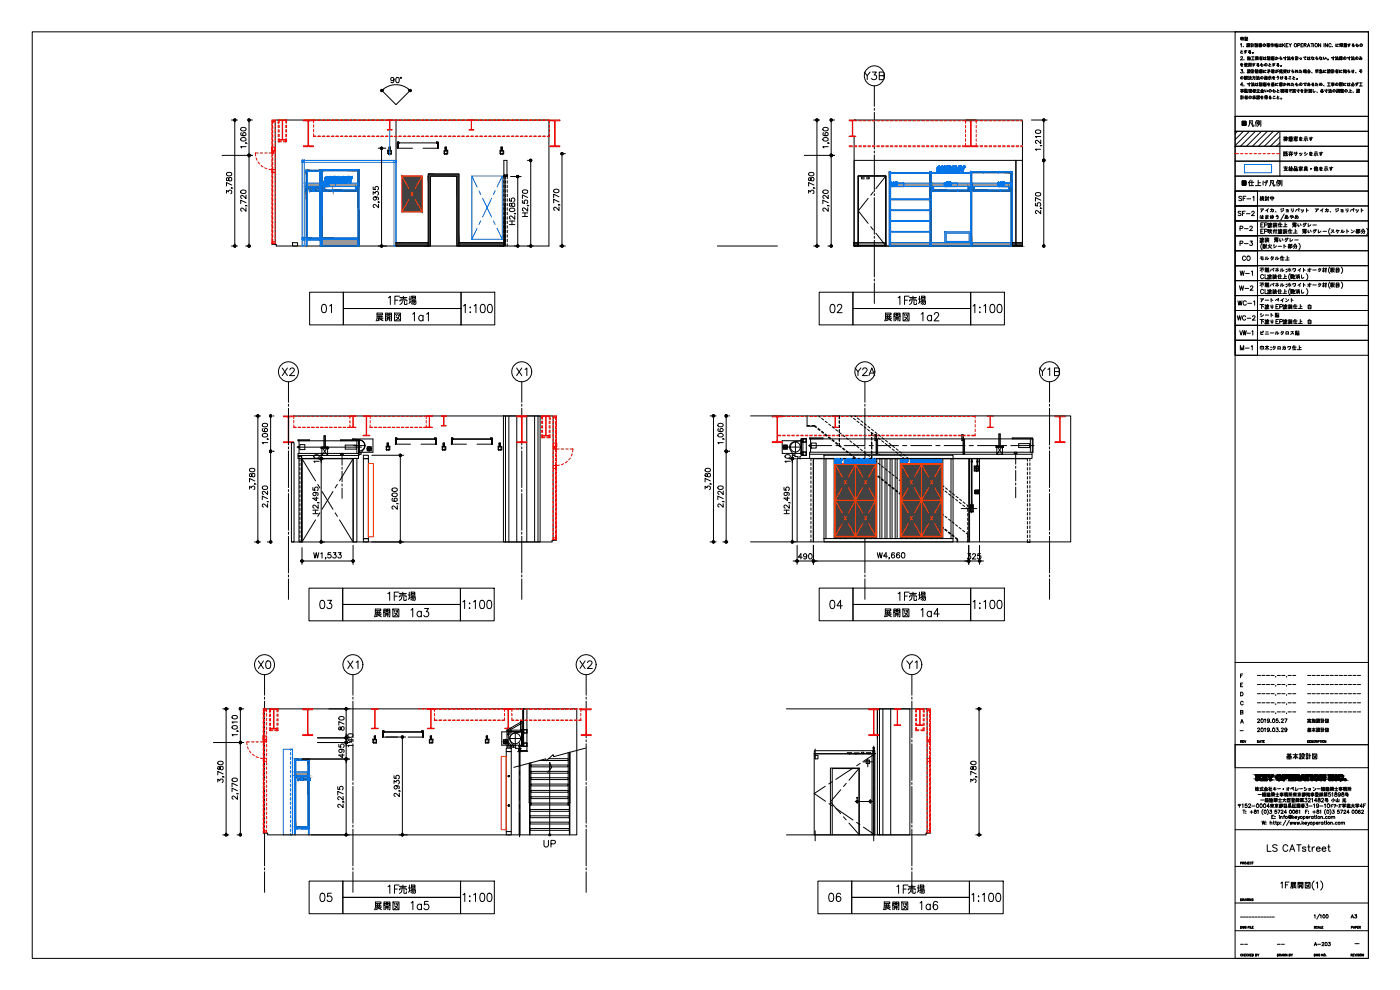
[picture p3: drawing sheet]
<svg xmlns="http://www.w3.org/2000/svg" width="420mm" height="297mm" viewBox="0 0 420 297" stroke-linecap="round" stroke-linejoin="round" font-family="sans-serif">
<defs><g id="words">
<g font-size="5.7">
<text x="95.6" y="94.9">01</text>
<text x="115.7" y="92.4">1F売場</text>
<text x="138.3" y="94.9">1:100</text>
<text x="248.4" y="94.9">02</text>
<text x="268.8" y="92.4">1F売場</text>
<text x="291" y="94.9">1:100</text>
<text x="111.8" y="97.4">展開図 1a1</text>
<text x="264.6" y="97.4">展開図 1a2</text>
<text x="84" y="113.9">X2</text>
<text x="154.2" y="113.9">X1</text>
<text x="255.8" y="113.9">Y2A</text>
<text x="311.1" y="113.9">Y1B</text>
<text x="95.2" y="183.8">03</text>
<text x="115.4" y="181.3">1F売場</text>
<text x="137.9" y="183.8">1:100</text>
<text x="248" y="183.8">04</text>
<text x="268.8" y="181.3">1F売場</text>
<text x="291" y="183.8">1:100</text>
<text x="111.5" y="186.3">展開図 1a3</text>
<text x="264.6" y="186.3">展開図 1a4</text>
<text x="115.7" y="269.2">1F売場</text>
<text x="268.1" y="269.2">1F売場</text>
<text x="95.2" y="271.6">05</text>
<text x="111.5" y="274.1">展開図 1a5</text>
<text x="137.9" y="271.6">1:100</text>
<text x="247.6" y="271.6">06</text>
<text x="264.2" y="274.1">展開図 1a6</text>
<text x="290.7" y="271.6">1:100</text>
</g>
<g font-size="5.3">
<text x="258.6" y="25">Y3B</text>
<text x="76.6" y="201.8">X0</text>
<text x="103.4" y="201.8">X1</text>
<text x="173.2" y="201.8">X2</text>
<text x="271.3" y="201.8">Y1</text>
<text x="162.3" y="255.4">UP</text>
</g>
<g font-size="4.9">
<text x="116.4" y="26.1">90°</text>
<text x="371.8" y="39.2">凡例</text>
<text x="385.2" y="229">基本設計図</text>
</g>
<g font-size="4.4">
<text x="370.8" y="61.4">SF-1</text>
<text x="370.8" y="66">SF-2</text>
<text x="377.1" y="61.4">検討中</text>
<text x="371.1" y="70.6">P-2</text>
<text x="371.1" y="84">W-1</text>
<text x="371.8" y="79.4">CO</text>
<text x="370.8" y="92.8">WC-1</text>
<text x="370.4" y="97.4">WC-2</text>
<text x="371.5" y="106.2">M-1</text>
</g>
<g font-size="4">
<text x="371.1" y="74.8">P-3</text>
<text x="371.1" y="88.2">W-2</text>
<text x="371.1" y="101.6">VW-1</text>
<text x="391.6" y="220.8">基本設計図</text>
<text x="391.6" y="218">実施設計図</text>
<text x="404.6" y="276.6">A3</text>
</g>
<text font-size="3.5" x="376.4" y="209.9">----.--.--</text>
<g font-size="3.1">
<text x="376.4" y="207.1">----.--.--</text>
<text x="376.4" y="204.3">----.--.--</text>
<text x="376.4" y="215.2">----.--.--</text>
</g>
<g font-size="2.6">
<text x="391.6" y="203.9">------------</text>
<text x="391.6" y="209.2">------------</text>
<text x="391.6" y="206.7">------------</text>
<text x="391.6" y="212">------------</text>
<text x="371.1" y="220.5">-</text>
<text x="371.5" y="276.2">------------</text>
<text x="371.5" y="284.7">--</text>
<text x="382.4" y="284.7">--</text>
<text x="405.7" y="284.3">-</text>
</g>
</g></defs>
<g fill="#424242" stroke="#424242" stroke-width=".3">
<path d="M270.3 139.1h12.6z"/>
<path d="M270.3 139.1h12.6v22z"/>
<path d="M250.5 139.1h12.5z"/>
<path d="M250.5 139.1h12.5l-12.5 22z"/>
<path d="M120.6 52.8l6.1 10.8v-10.8zM120.6 52.8l6.1 10.8h-6.1z"/>
<path d="M95.9 51.1l.4 .3v-.3zM95.9 51.1l.4 .3h-.4z"/>
<path d="M92.3 51.1l3.6 .3v-.3zM92.3 51.1l3.6 .3h-3.6z"/>
<path d="M91.9 51.1l.4 .3v-.3zM91.9 51.1l.4 .3h-.4z"/>
<path d="M95.9 51.4l.4 4.7v-4.7zM95.9 51.4l.4 4.7h-.4z"/>
<path d="M91.9 51.4l.4 4.7v-4.7zM91.9 51.4l.4 4.7h-.4z"/>
<path d="M95.9 56.1l.4 .3v-.3zM95.9 56.1l.4 .3h-.4z"/>
<path d="M94.3 56.1l1.6 .3v-.3zM94.3 56.1l1.6 .3h-1.6z"/>
<path d="M93.9 56.1l.4 .3v-.3zM93.9 56.1l.4 .3h-.4z"/>
<path d="M92.3 56.1l1.6 .3v-.3zM92.3 56.1l1.6 .3h-1.6z"/>
<path d="M91.9 56.1l.4 .3v-.3zM91.9 56.1l.4 .3h-.4z"/>
<path d="M95.9 56.4l.4 .6v-.6zM95.9 56.4l.4 .6h-.4z"/>
<path d="M93.9 56.4l.4 .6v-.6zM93.9 56.4l.4 .6h-.4z"/>
<path d="M94.3 57l2.2 .4v-.4zM94.3 57l2.2 .4h-2.2z"/>
<path d="M93.9 57l.4 .4v-.4zM93.9 57l.4 .4h-.4z"/>
<path d="M92.9 57l1 .4v-.4zM92.9 57l1 .4h-1z"/>
<path d="M92.9 57v.4zM92.9 57v.4z"/>
<path d="M96.5 56.9v.6zM96.5 56.9v.6z"/>
<path d="M95.9 57.4l.4 14v-14zM95.9 57.4l.4 14h-.4z"/>
<path d="M91.9 56.4l.4 15v-15zM91.9 56.4l.4 15h-.4z"/>
<path d="M95.9 71.4l.4 .4v-.4zM95.9 71.4l.4 .4h-.4z"/>
<path d="M92.3 71.4l3.6 .4v-.4zM92.3 71.4l3.6 .4h-3.6z"/>
<path d="M91.9 71.4l.4 .4v-.4zM91.9 71.4l.4 .4h-.4z"/>
<path d="M118.9 72.8l9.6 1v-1zM118.9 72.8l9.6 1h-9.6z"/>
<path d="M137.7 72.8l13.5 1v-1zM137.7 72.8l13.5 1h-13.5z"/>
<path d="M128.5 52.2l9.2 .7v-.7zM128.5 52.2l9.2 .7h-9.2z"/>
<path d="M137.1 52.9l.6 20.9v-20.9zM137.1 52.9l.6 20.9h-.6z"/>
<path d="M128.5 52.9l.7 20.9v-20.9zM128.5 52.9l.7 20.9h-.7z"/>
<path d="M96.3 50.9l11.5 .2v-.2zM96.3 50.9l11.5 .2h-11.5z"/>
<path d="M96.3 51.1l11.5 .1v-.1zM96.3 51.1l11.5 .1h-11.5z"/>
<path d="M96.3 51.2l.4 .2v-.2zM96.3 51.2l.4 .2h-.4z"/>
<path d="M96.3 51.4l.4 5.5v-5.5zM96.3 51.4l.4 5.5h-.4z"/>
<path d="M96.3 56.9l.2 .1zM96.3 56.9l.2 .1z"/>
<path d="M96.5 56.9l.2 .6v-.6zM96.5 56.9l.2 .6h-.2z"/>
<path d="M96.3 57.4l.2 .1zM96.3 57.4l.2 .1z"/>
<path d="M96.3 57.5l.4 13.9v-13.9zM96.3 57.5l.4 13.9h-.4z"/>
<path d="M107.4 51.2l.4 22.6v-22.6zM107.4 51.2l.4 22.6h-.4z"/>
<path d="M96.3 71.4l.4 2.4v-2.4zM96.3 71.4l.4 2.4h-.4z"/>
<path d="M96.7 71.4l10.7 .4v-.4zM96.7 71.4l10.7 .4h-10.7z"/>
<path d="M97.1 56h.2zM97.1 56h.2z"/>
<path d="M97.1 56h.2zM97.1 56h.2z"/>
<path d="M106.7 56l.4 1v-1zM106.7 56l.4 1h-.4z"/>
<path d="M97.1 56l.4 1v-1zM97.1 56l.4 1h-.4z"/>
<path d="M99.9 57l7.2 .4v-.4zM99.9 57l7.2 .4h-7.2z"/>
<path d="M99.8 57l.1 .4zM99.8 57l.1 .4z"/>
<path d="M97.1 57l2.7 .4v-.4zM97.1 57l2.7 .4h-2.7z"/>
<path d="M303.4 51.5l.4 .3v-.3zM303.4 51.5l.4 .3h-.4z"/>
<path d="M291.6 51.5l11.8 .3v-.3zM291.6 51.5l11.8 .3h-11.8z"/>
<path d="M291.3 51.5l.3 .3v-.3zM291.3 51.5l.3 .3h-.3z"/>
<path d="M302.7 56l.4 1v-1zM302.7 56l.4 1h-.4z"/>
<path d="M292 56l.4 1v-1zM292 56l.4 1h-.4z"/>
<path d="M290.5 56l.4 1v-1zM290.5 56l.4 1h-.4z"/>
<path d="M279.8 56l.4 1v-1zM279.8 56l.4 1h-.4z"/>
<path d="M292 57l11.1 .4v-.4zM292 57l11.1 .4h-11.1z"/>
<path d="M279.8 57l11.1 .4v-.4zM279.8 57l11.1 .4h-11.1z"/>
<path d="M303.4 51.8l.4 22v-22zM303.4 51.8l.4 22h-.4z"/>
<path d="M291.3 51.8l.3 22v-22zM291.3 51.8l.3 22h-.3z"/>
<path d="M279.1 51.5l.4 22.3v-22.3zM279.1 51.5l.4 22.3h-.4z"/>
<path d="M266.9 51.5l.4 22.3v-22.3zM266.9 51.5l.4 22.3h-.4z"/>
<path d="M256.3 72.8l1.2 1v-1zM256.3 72.8l1.2 1h-1.2z"/>
<path d="M303.8 72.8l3.1 1v-1zM303.8 72.8l3.1 1h-3.1z"/>
<path d="M92.4 227.7l.4 .4v-.4zM92.4 227.7l.4 .4h-.4z"/>
<path d="M88.8 227.7l3.6 .4v-.4zM88.8 227.7l3.6 .4h-3.6z"/>
<path d="M88.4 227.7l.4 .4v-.4zM88.4 227.7l.4 .4h-.4z"/>
<path d="M92.4 228.1l.4 4.6v-4.6zM92.4 228.1l.4 4.6h-.4z"/>
<path d="M88.4 228.1l.4 4.6v-4.6zM88.4 228.1l.4 4.6h-.4z"/>
<path d="M92.4 232.7l.4 .4v-.4zM92.4 232.7l.4 .4h-.4z"/>
<path d="M90.8 232.7l1.6 .4v-.4zM90.8 232.7l1.6 .4h-1.6z"/>
<path d="M90.4 232.7l.4 .4v-.4zM90.4 232.7l.4 .4h-.4z"/>
<path d="M88.8 232.7l1.6 .4v-.4zM88.8 232.7l1.6 .4h-1.6z"/>
<path d="M88.4 232.7l.4 .4v-.4zM88.4 232.7l.4 .4h-.4z"/>
<path d="M92.4 233.1l.4 .6v-.6zM92.4 233.1l.4 .6h-.4z"/>
<path d="M90.4 233.1l.4 .6v-.6zM90.4 233.1l.4 .6h-.4z"/>
<path d="M90.8 233.7l2.2 .3v-.3zM90.8 233.7l2.2 .3h-2.2z"/>
<path d="M90.4 233.7l.4 .3v-.3zM90.4 233.7l.4 .3h-.4z"/>
<path d="M89.4 233.7l1 .3v-.3zM89.4 233.7l1 .3h-1z"/>
<path d="M89.3 233.7l.1 .3zM89.3 233.7l.1 .3z"/>
<path d="M93 233.6v.5zM93 233.6v.5z"/>
<path d="M92.4 234l.4 14.1v-14.1zM92.4 234l.4 14.1h-.4z"/>
<path d="M88.4 233.1l.4 15v-15zM88.4 233.1l.4 15h-.4z"/>
<path d="M92.4 248.1l.4 .4v-.4zM92.4 248.1l.4 .4h-.4z"/>
<path d="M88.8 248.1l3.6 .4v-.4zM88.8 248.1l3.6 .4h-3.6z"/>
<path d="M88.4 248.1l.4 .4v-.4zM88.4 248.1l.4 .4h-.4z"/>
<path d="M270.3 139.1v22h12.6zM270.3 161.1h12.6z"/>
<path d="M263 139.1v22h-12.5zM250.5 161.1h12.5z"/>
</g>
<path d="M91.9 72.9l.2 .3M92.1 71.8l.3 .2M93.5 71.8l.2 .2M94.8 71.8l.3 .2M96.1 73.1l.2 .2M96.2 71.8l.1 .2M88.4 249.2l.2 .3M89 248.5l.2 .2M90.3 248.5l.3 .2M91.7 248.5l.2 .2M92.6 249.4l.2 .2" fill="none" stroke="#0075eb" stroke-width=".3"/>
<g fill="#a99784" stroke="#a99784" stroke-width=".3">
<path d="M107.8 50.9v4.1z"/>
<path d="M107.8 55v1z"/>
<path d="M91.9 55l4.4 1.1v-1.1zM91.9 55l4.4 1.1h-4.4z"/>
<path d="M91.9 71.8l4.4 .2v-.2zM91.9 71.8l4.4 .2h-4.4z"/>
<path d="M96.1 72l.2 1.8v-1.8zM96.1 72l.2 1.8h-.2z"/>
<path d="M91.9 72l.2 1.8v-1.8zM91.9 72l.2 1.8h-.2z"/>
<path d="M96.7 55l10.7 1v-1zM96.7 55l10.7 1h-10.7z"/>
<path d="M96.7 71.8l10.7 2v-2zM96.7 71.8l10.7 2h-10.7z"/>
<path d="M291.6 55l11.8 1v-1zM291.6 55l11.8 1h-11.8z"/>
<path d="M279.5 55l11.8 1v-1zM279.5 55l11.8 1h-11.8z"/>
<path d="M267.3 55l11.8 1v-1zM267.3 55l11.8 1h-11.8z"/>
<path d="M291.6 72.8l11.8 1v-1zM291.6 72.8l11.8 1h-11.8z"/>
<path d="M279.5 72.8l11.8 1v-1zM279.5 72.8l11.8 1h-11.8z"/>
<path d="M267.3 72.8l11.8 1v-1zM267.3 72.8l11.8 1h-11.8z"/>
<path d="M279.5 51.8l11.8 .3v-.3zM279.5 51.8l11.8 .3h-11.8z"/>
<path d="M267.3 51.8l11.8 .3v-.3zM267.3 51.8l11.8 .3h-11.8z"/>
<path d="M267.3 59.7l11.8 .2v-.2zM267.3 59.7l11.8 .2h-11.8z"/>
<path d="M267.3 62.9l11.8 .3v-.3zM267.3 62.9l11.8 .3h-11.8z"/>
<path d="M267.3 66.2l11.8 .2v-.2zM267.3 66.2l11.8 .2h-11.8z"/>
<path d="M267.3 69.4l11.8 .3v-.3zM267.3 69.4l11.8 .3h-11.8z"/>
<path d="M283.5 69.5l7.8 .4v-.4zM283.5 69.5l7.8 .4h-7.8z"/>
<path d="M290.9 69.9l.4 2.5v-2.5zM290.9 69.9l.4 2.5h-.4z"/>
<path d="M283.5 69.9l.4 2.5v-2.5zM283.5 69.9l.4 2.5h-.4z"/>
<path d="M283.5 72.4l7.8 .4v-.4zM283.5 72.4l7.8 .4h-7.8z"/>
<path d="M257.6 72.8l8.2 .9v-.9zM257.6 72.8l8.2 .9h-8.2z"/>
<path d="M88.4 231.6l4.4 1.1v-1.1zM88.4 231.6l4.4 1.1h-4.4z"/>
<path d="M88.4 248.5l4.4 .2v-.2zM88.4 248.5l4.4 .2h-4.4z"/>
<path d="M92.6 248.7l.2 1.8v-1.8zM92.6 248.7l.2 1.8h-.2z"/>
<path d="M88.4 248.7l.2 1.8v-1.8zM88.4 248.7l.2 1.8h-.2z"/>
</g>
<g fill="none" stroke="#000" stroke-width=".3">
<path d="M92.9 87.7h10.1v9.8h-10.1zM103 92.6h35.4v4.9h-35.4zM103 87.7h35.4v4.9h-35.4zM138.4 87.7h10.1v9.8h-10.1zM245.9 87.7h10.1v9.8h-10.1zM256 92.6h35.3v4.9h-35.3zM256 87.7h35.3v4.9h-35.3zM291.3 87.7h10.1v9.8h-10.1zM92.7 176.5h10.1v9.8h-10.1zM102.8 176.5h35.4v4.9h-35.4zM138.2 176.5h10.1v9.8h-10.1zM245.9 176.5h10.1v9.8h-10.1z"/>
<path d="M256 176.5h35.3v4.9h-35.3zM291.3 176.5h10.1v9.8h-10.1zM102.8 181.4h35.4v4.9h-35.4zM256 181.4h35.3v4.9h-35.3zM92.8 264.4h10.1v9.8h-10.1zM102.9 269.2h35.3v5h-35.3zM102.9 264.4h35.3v4.8h-35.3zM138.2 264.4h10.2v9.8h-10.2zM245.5 264.4h10.1v9.8h-10.1zM255.6 269.2h35.3v5h-35.3zM255.6 264.4h35.3v4.8h-35.3zM290.9 264.4h10.2v9.8h-10.2z"/>
</g>
<path d="M118.9 36v37.8M256.3 36h50.6v37.8M256.3 41v32.8M82.6 73.3v-37.3h82.1v37.8M215.3 73.8h18M88.1 124.8h77.9v37.3M90.5 136.9v25.7M151.1 124.8h11v37.8h-11zM79 212.7h94.1v37.8h-92.7M236 212.7h42.2v37.3M263.3 212.7v37.8h9.8v-37.8h-9.8v8.7" fill="none" stroke="#000" stroke-width=".3"/>
<path d="M81.6 73.3h1.3v.5h81.8M256.3 73.8h50.6M225.3 124.8h96v37.8h-96M167 162.1h-1.3v.5h-78.2M79 250h1.3v.5M279.2 250h-1.3v.5h-41.9" fill="none" stroke="#000" stroke-width=".3"/>
<g fill="none" stroke="#f50000" stroke-width=".3">
<path d="M81.6 36.4v-.4h1v.8M81.6 37v.8M81.6 38.4v.7M81.6 39.7v.8M81.6 36.4h.3v.8M81.6 36.6h1M81.7 36.3v.7M81.7 37.7v.7M81.7 39v.8M81.8 36.3v.7M81.8 37.7v.7M81.8 39v.8"/>
<path d="M81.9 37.8v.8M81.9 39.2v.7M82.1 36v.6M82.6 37.4v.8M82.6 38.8v.7M83.5 36v1M83.5 37.6v.7M83.5 38.9v.8M83.8 36.2l.9 .1v5.4l-.9 .2M83.8 37v-1h2v1M83.8 37.6v.7M83.8 38.9v.8"/>
<path d="M85.8 36.2l-1 .1v5.4l1 .2M85.8 37.6v.7M85.8 38.9v.8M86 36v1M86 37.6v.7M86 38.9v.8M92.8 36.3l-.2 .1v7.2l.2 .1M92.8 36.3h1.2v-.3h-3v.3h1.3l.2 .1v3.6v3.6l-1.5 .2v.2h3v-.2h-1.2M94.1 36.1h.7M94.1 37.4v.8M94.1 38.8v.7M94.8 36h-.7v.8"/>
<path d="M95.4 36h.7M95.4 36.1h.7M96.8 36h.7M96.8 36.1h.7M98.1 36h.7M98.1 36.1h.7M99.4 36h.8M99.4 36.1h.8M100.8 36h.8M100.8 36.1h.8M102.2 36h.7M102.2 36.1h.7"/>
<path d="M103.5 36h.7M103.5 36.1h.7M104.8 36h.8M104.8 36.1h.8M106.2 36h.8M106.2 36.1h.8M107.5 36h.8M107.5 36.1h.8M108.9 36h.7M108.9 36.1h.7M110.3 36h.7M110.3 36.1h.7"/>
<path d="M111.6 36h.8M111.6 36.1h.8M112.9 36h.8M112.9 36.1h.8M114.3 36h.7M114.3 36.1h.7M115.7 36h.7M115.7 36.1h.7M116.2 36h1.5l-.7 .2v2.7l.7 .1h-1.5l.7-.2v-2.6zM117 36h.8M117 36.1h.8M118.3 36h.8"/>
<path d="M118.3 36.1h.8M119.7 36h.7M119.7 36.1h.7M121.1 36h.7M121.1 36.1h.7M122.4 36h.7M122.4 36.1h.7M123.7 36h.8M123.7 36.1h.8M125.1 36h.8M125.1 36.1h.8M126.4 36h.8"/>
<path d="M126.4 36.1h.8M127.8 36h.7M127.8 36.1h.7M129.2 36h.7M129.2 36.1h.7M130.5 36h.8M130.5 36.1h.8M131.8 36h.8M131.8 36.1h.8M133.2 36h.7M133.2 36.1h.7M134.6 36h.7"/>
<path d="M134.6 36.1h.7M135.9 36h.8M135.9 36.1h.8M137.2 36h.8M137.2 36.1h.8M138.6 36h.7M138.6 36.1h.7M140 36h.7M140 36.1h.7M141.3 36h.7M141.3 36.1h.7M141.6 36.1v2.8"/>
<path d="M141.6 36.1l.6-.1h-1.5l.8 .2v2.6l-.8 .2h1.5l-.6-.1M142.6 36h.8M142.6 36.1h.8M144 36h.8M144 36.1h.8M145.4 36h.7M145.4 36.1h.7M146.7 36h.7M146.7 36.1h.7M148 36h.8M148 36.1h.8M149.4 36h.8"/>
<path d="M149.4 36.1h.8M150.7 36h.8M150.7 36.1h.8M152.1 36h.7M152.1 36.1h.7M153.5 36h.7M153.5 36.1h.7M154.8 36h.8M154.8 36.1h.8M156.1 36h.8M156.1 36.1h.8M157.5 36h.7"/>
<path d="M157.5 36.1h.7M158.9 36h.7M158.9 36.1h.7M160.2 36h.8M160.2 36.1h.8M161.5 36h.8M161.5 36.1h.8M162.9 36h.7M162.9 36.1h.7M164.3 36h.6v.8M164.3 36.1h.6M164.9 37.4v.8"/>
<path d="M164.9 38.8v.7M165 36h3v.3h-1.2l-.2 .1v3.6v3.6l1.4 .2v.2h-3v-.2h1.3l.1-.2v-7.1l-.1-.2h-1.3zM254.8 36.3l2-.3h-2l1 .3M255.8 36.3v4.4l-1 .3h2l-.9-.3M255.9 36.3v4.4M256.4 36.3h.8M257.8 36.3h.7M259.1 36.3h.8M260.5 36.3h.7M261.8 36.3h.8M263.2 36.3h.7M264.5 36.3h.8"/>
<path d="M265.9 36.3h.7M267.2 36.3h.8M268.6 36.3h.7M269.9 36.3h.8M271.3 36.3h.7M272.6 36.3h.8M274 36.3h.7M275.3 36.3h.8M276.7 36.3h.7M278 36.3h.8M279.4 36.3h.7M280.7 36.3h.8"/>
<path d="M282.1 36.3h.7M283.4 36.3h.8M284.8 36.3h.7M286.1 36.3h.8M287.5 36.3h.7M288.8 36.3h1M289.8 36v1M289.8 37.6v.8M289.8 39v.7M289.9 36h3v.3h-1.3l-.2 .1v7.2l1.5 .2v.2h-3v-.2h1.2l.2-.2v-7.1l-.2-.2h-1.2zM293 36v1M293 37.6v.8"/>
<path d="M293 39v.7M293 36.3h.5M294.1 36.3h.8M295.5 36.3h.7M296.8 36.3h.8M298.2 36.3h.7M299.6 36.3h.7M300.9 36.3h.7M302.2 36.3h.8M303.6 36.3h.7M304.9 36.3h.8M306.3 36.3h.6"/>
<path d="M76.9 47.4l.3 .7M77.4 48.6l.5 .6M77.5 45.9h-.9l.1 .9M78.1 45.9h.7M78.3 49.6l.6 .5M79.4 45.9h.8M79.4 50.4l.7 .2M80.7 50.8l1.9 .1M80.8 45.9h1.8M81.5 44.2h1v1h-1zM81.6 41.1v.7M81.6 42.4v.8"/>
<path d="M81.6 43.8v.7M81.6 45.1v.8M81.6 46.5v.7M81.6 47.8v.8M81.6 49.2v.7M81.6 51.9v-.5h.3v.8M81.6 52.5v.8M81.6 53.9v.7M81.6 55.2v.8M81.6 56.6v.7M81.6 57.9v.8M81.6 59.3v.7"/>
<path d="M81.6 51h.3M81.6 45.7h.3v1.1M81.6 51.6h.3M81.6 51.8h1M81.6 45.4h1M81.7 40.4v.7M81.7 41.7v.8M81.7 43.1v.7M81.7 44.4v.8M81.7 45.7v1M81.7 47.3v.8M81.7 48.7v.7"/>
<path d="M81.7 50v1M81.7 51.6v.9M81.7 53.1v.7M81.7 54.4v.8M81.7 55.8v.7M81.7 57.1v.8M81.7 58.5v.7M81.7 59.8v.8M81.8 40.4v.7M81.8 41.7v.8M81.8 43.1v.7M81.8 44.4v.8"/>
<path d="M81.8 45.7v1M81.8 47.3v.8M81.8 48.7v.7M81.8 50v1M81.8 51.6v.9M81.8 53.1v.7M81.8 54.4v.8M81.8 55.8v.7M81.8 57.1v.8M81.8 58.5v.7M81.8 59.8v.8M81.9 50.1v1.2h-.3v-.8"/>
<path d="M81.9 40.5v.8M81.9 41.9v.7M81.9 43.2v.8M81.9 44.6v.8M81.9 47.4v.7M81.9 48.7v.8M81.9 52.8v.7M81.9 54.1v.8M81.9 55.5v.7M81.9 56.8v.8M81.9 58.2v.7M81.9 59.5v.8"/>
<path d="M82.1 45.4v.5M82.6 40.1v.8M82.6 41.5v.7M82.6 42.8v.8M82.6 44.2v.8M82.6 45.2v.9M82.6 46.7v.7M82.6 48v.8M82.6 49.4v.7M82.6 50.7v.8M82.6 52.1v.7M82.6 53.4v.8"/>
<path d="M82.6 54.8v.7M82.6 56.1v.8M82.6 57.5v.7M82.6 58.8v.8M83.5 41.6v1h1M83.5 40.3v.7M83.8 40.3v.7M83.8 41.6v1M83.8 42.3h.7M83.8 42h2M85.1 42.3h.7M85.8 40.3v.7"/>
<path d="M85.8 41.6v1M86 41.6v1h-.9M86 40.3v.7M94.1 40.1v.9h.7M94.1 40.8h.7M95.4 41h.7M95.4 40.8h.7M96.8 41h.7M96.8 40.8h.7M98.1 41h.7M98.1 40.8h.7M99.4 41h.8"/>
<path d="M99.4 40.8h.8M100.8 41h.8M100.8 40.8h.8M102.2 41h.7M102.2 40.8h.7M103.5 41h.7M103.5 40.8h.7M104.8 41h.8M104.8 40.8h.8M106.2 41h.8M106.2 40.8h.8M107.5 41h.8"/>
<path d="M107.5 40.8h.8M108.9 41h.7M108.9 40.8h.7M110.3 41h.7M110.3 40.8h.7M111.6 41h.8M111.6 40.8h.8M112.9 41h.8M112.9 40.8h.8M114.3 41h.7M114.3 40.8h.7M115.7 41h.7"/>
<path d="M115.7 40.8h.7M117 41h.8M117 40.8h.8M118.3 41h.8M118.3 40.8h.8M119.7 41h.7M119.7 40.8h.7M121.1 41h.7M121.1 40.8h.7M122.4 41h.7M122.4 40.8h.7M123.7 41h.8"/>
<path d="M123.7 40.8h.8M125.1 41h.8M125.1 40.8h.8M126.4 41h.8M126.4 40.8h.8M127.8 41h.7M127.8 40.8h.7M129.2 41h.7M129.2 40.8h.7M130.5 41h.8M130.5 40.8h.8M131.8 41h.8"/>
<path d="M131.8 40.8h.8M133.2 41h.7M133.2 40.8h.7M134.6 41h.7M134.6 40.8h.7M135.9 41h.8M135.9 40.8h.8M137.2 41h.8M137.2 40.8h.8M138.6 41h.7M138.6 40.8h.7M140 41h.7"/>
<path d="M140 40.8h.7M141.3 41h.7M141.3 40.8h.7M142.6 41h.8M142.6 40.8h.8M144 41h.8M144 40.8h.8M145.4 41h.7M145.4 40.8h.7M146.7 41h.7M146.7 40.8h.7M148 41h.8"/>
<path d="M148 40.8h.8M149.4 41h.8M149.4 40.8h.8M150.7 41h.8M150.7 40.8h.8M152.1 41h.7M152.1 40.8h.7M153.5 41h.7M153.5 40.8h.7M154.8 41h.8M154.8 40.8h.8M156.1 41h.8"/>
<path d="M156.1 40.8h.8M157.5 41h.7M157.5 40.8h.7M158.9 41h.7M158.9 40.8h.7M160.2 41h.8M160.2 40.8h.8M161.5 41h.8M161.5 40.8h.8M162.9 41h.7M162.9 40.8h.7M164.3 40.8h.6"/>
<path d="M164.9 40.1v.9h-.6M254.8 44h1M254.8 43.8h1M256.4 44h.8M256.4 43.8h.8M257.8 44h.7M257.8 43.8h.7M259.1 44h.8M259.1 43.8h.8M260.5 44h.7M260.5 43.8h.7M261.8 44h.8"/>
<path d="M261.8 43.8h.8M263.2 44h.7M263.2 43.8h.7M264.5 44h.8M264.5 43.8h.8M265.9 44h.7M265.9 43.8h.7M267.2 44h.8M267.2 43.8h.8M268.6 44h.7M268.6 43.8h.7M269.9 44h.8"/>
<path d="M269.9 43.8h.8M271.3 44h.7M271.3 43.8h.7M272.6 44h.8M272.6 43.8h.8M274 44h.7M274 43.8h.7M275.3 44h.8M275.3 43.8h.8M276.7 44h.7M276.7 43.8h.7M278 44h.8"/>
<path d="M278 43.8h.8M279.4 44h.7M279.4 43.8h.7M280.7 44h.8M280.7 43.8h.8M282.1 44h.7M282.1 43.8h.7M283.4 44h.8M283.4 43.8h.8M284.8 44h.7M284.8 43.8h.7M286.1 44h.8"/>
<path d="M286.1 43.8h.8M287.5 44h.7M287.5 43.8h.7M288.8 43.8h1M289.8 43v1h-1M289.8 40.3v.7M289.8 41.7v.7M293 43v1h.5M293 43.8h.5M293 40.3v.7M293 41.7v.7M294.1 44h.8"/>
<path d="M294.1 43.8h.8M295.5 44h.7M295.5 43.8h.7M296.8 44h.8M296.8 43.8h.8M298.2 44h.7M298.2 43.8h.7M299.6 44h.7M299.6 43.8h.7M300.9 44h.7M300.9 43.8h.7M302.2 44h.8"/>
<path d="M302.2 43.8h.8M303.6 44h.7M303.6 43.8h.7M304.9 44h.8M304.9 43.8h.8M306.3 44h.6M306.3 43.8h.6M370.7 46.1h1M372.3 46.1h.7M373.6 46.1h.8M375 46.1h.7M376.3 46.1h.8"/>
<path d="M377.7 46.1h.7M379 46.1h.8M380.4 46.1h.7M381.7 46.1h.8M383.1 46.1h1M81.6 60.6v.8M81.6 62v.7M81.6 63.3v.8M81.6 64.7v.7M81.6 66v.8M81.6 67.4v.7M81.6 68.7v.8"/>
<path d="M81.6 70.1v.7M81.6 71.4v.8M81.6 72.8v.5M81.6 72.6h1M81.6 73.1h1M81.7 61.2v.7M81.7 62.5v.8M81.7 63.9v.7M81.7 65.2v.8M81.7 66.6v.7M81.7 67.9v.8M81.7 69.3v.7"/>
<path d="M81.7 70.6v.8M81.7 72v.8M81.8 61.2v.7M81.8 62.5v.8M81.8 63.9v.7M81.8 65.2v.8M81.8 66.6v.7M81.8 67.9v.8M81.8 69.3v.7M81.8 70.6v.8M81.8 72v.8M81.9 60.9v.7"/>
<path d="M81.9 62.2v.8M81.9 63.6v.7M81.9 64.9v.8M81.9 66.3v.7M81.9 67.6v.8M81.9 69v.7M81.9 70.3v.8M81.9 71.7v1.1h-.3M82.6 60.2v.7M82.6 61.5v.8M82.6 62.9v.7M82.6 64.2v.8"/>
<path d="M82.6 65.6v.7M82.6 66.9v.8M82.6 68.3v.7M82.6 69.6v.8M82.6 71v.7M82.6 72.3v1M86.3 132.5l.2-.1v-7.2l-.2-.1h-1.2v-.3h3v.3h-1.3l-.2 .1v7.2l.2 .1M86.3 132.6h-1.2v.2h3v-.2h-1.3M88.2 124.9h.7M88.2 127.5v.8h.7M88.2 124.8v.8M88.2 126.2v.7"/>
<path d="M88.2 128.2h.7M89.5 124.9h.7M89.5 128.3h.7M89.5 128.2h.7M90.8 124.9h.8M90.8 128.3h.8M90.8 128.2h.8M92.2 124.9h.7M92.2 128.3h.7M92.2 128.2h.7M93.5 124.9h.8M93.5 128.3h.8"/>
<path d="M93.5 128.2h.8M94.9 124.9h.7M94.9 128.3h.7M94.9 128.2h.7M96.2 124.9h.8M96.2 128.3h.8M96.2 128.2h.8M97.6 124.9h.7M97.6 128.3h.7M97.6 128.2h.7M98.9 124.9h.8M98.9 128.3h.8"/>
<path d="M98.9 128.2h.8M100.3 124.9h.7M100.3 128.3h.7M100.3 128.2h.7M101.6 124.9h.8M101.6 128.3h.8M101.6 128.2h.8M103 124.9h.7M103 128.3h.7M103 128.2h.7M104.3 124.9h.7M104.3 128.2h.7"/>
<path d="M105 127.5v.8h-.7M105 124.8v.8M105 126.2v.7M105.8 124.9l.1 3.1M105.8 124.9l-.7-.1h1.7l-.7 .1M105.9 128l-.8 .3h1.7l-.7-.1M106 128l.1 .2M106.1 124.9l-.1 3.1M109 124.8h2l-1 .3v5.4l1 .3h-2l.9-.3v-2.7v-2.7zM111.1 124.9h.7M111.1 127.5v.8h.7M111.1 128.2h.7"/>
<path d="M111.1 124.8v.8M111.1 126.2v.7M112.4 124.9h.7M112.4 128.3h.7M112.4 128.2h.7M113.7 124.9h.8M113.7 128.3h.8M113.7 128.2h.8M115.1 124.9h.7M115.1 128.3h.7M115.1 128.2h.7M116.4 124.9h.8"/>
<path d="M116.4 128.3h.8M116.4 128.2h.8M117.8 124.9h.7M117.8 128.3h.7M117.8 128.2h.7M119.1 124.9h.8M119.1 128.3h.8M119.1 128.2h.8M120.5 124.9h.7M120.5 128.3h.7M120.5 128.2h.7M121.8 124.9h.8"/>
<path d="M121.8 128.3h.8M121.8 128.2h.8M123.2 124.9h.7M123.2 128.3h.7M123.2 128.2h.7M124.5 124.9h.8M124.5 128.3h.8M124.5 128.2h.8M125.9 124.9h.7M125.9 128.3h.7M125.9 128.2h.7M127.2 124.9h.7"/>
<path d="M127.2 128.2h.7M127.9 127.5v.8h-.7M127.9 124.8v.8M127.9 126.2v.7M128.7 124.9l.1 3.1M128.7 124.9l-.7-.1h1.8l-.8 .1M128.8 128l-.1 .2M128.9 128l.9 .3h-1.8l.7-.1M129 124.9l-.1 3.1M132.4 127.7l.8-.1 .7 .2zM133 124.9l.2 .1M133 124.9l-.6-.1h1.5l-.5 .1"/>
<path d="M133.2 125v2.6M133.3 124.9l-.1 .1M156.3 132.5l.2-.1v-7.2l-.2-.1h-1.2v-.3h3v.3h-1.3l-.1 .1v7.2l.1 .1M156.3 132.6h-1.2v.2h3v-.2h-1.3M162.6 130.4v.9h.9M162.6 124.8v1M162.6 126.4v.7M162.6 127.7v.7M162.6 129.1v.7M162.8 125l1 .1v5.4M162.8 125.8v-1h2v1M162.8 126.4v.7"/>
<path d="M162.8 127.7v.7M162.8 129.1v.7M162.8 130.4v.9M162.8 131.1h.7M162.8 130.8h2M163.8 130.5l-1 .1M163.9 130.5l.9 .1M164.1 131.1h.7M164.8 125l-.9 .1v5.4M164.8 126.4v.7M164.8 127.7v.7M164.8 129.1v.7"/>
<path d="M164.8 130.4v.9M165.1 130.4v.9h-1M165.1 124.8v1M165.1 126.4v.7M165.1 127.7v.7M165.1 129.1v.7M166 134.7h1.8M166 126.2v.8M166 127.6v.7M166 128.9v.8M166 130.3v.7M166 131.6v.8"/>
<path d="M166 133v.8M166 133.9v1M166 135.5v.7M166 136.8v.8M166 138.2v.7M166 139.5v.8M166 134.2h1M166 125.4h1M166.1 133h1v.9h-1zM166.5 124.8v.6M166.5 134.2v.5M166.7 138.9v1.1h.3v-.7"/>
<path d="M166.7 139.8h.3M166.7 126.6v.8M166.7 128v.7M166.7 129.3v.8M166.7 130.7v.7M166.7 132v.8M166.7 133.4v.8M166.7 136.2v.7M166.7 137.5v.8M166.8 125.1v.7M166.8 126.5v.7M166.8 127.8v.8"/>
<path d="M166.8 129.1v.8M166.8 130.5v.8M166.8 131.9v.7M166.8 133.2v.7M166.8 134.5v1M166.8 136.1v.7M166.8 137.5v.7M166.8 138.8v1M167 125.2v-.4h-1v.8M167 125.8v.8M167 127.2v.7M167 128.5v.8"/>
<path d="M167 129.9v.7M167 131.2v.8M167 132.6v.7M167 133.9v.8M167 135.3v.7M167 136.6v.8M167 138v.7M167 125.1h-.3v.9M167 134.5h-.3v1.1M167.9 139.6l-1.9 .1M168.4 134.7h.8M169.1 139.2l-.7 .2"/>
<path d="M169.8 134.7h.7M170.3 138.4l-.6 .5M171.1 134.7h.8v.9M171.1 137.4l-.4 .6M171.7 136.2l-.3 .6M233.2 125.3l-.1-.2h-1.3v-.3h3v.3l-1.2-.1-.3 .3M233.3 124.8v7.4l.3 .3h1.2v.3h-3v-.3h1.1l.3-.3v-6.9M233.3 130.8h1M233.3 125h1M233.3 130.6h1M235 130.8h.7M235 125h.7"/>
<path d="M235 130.6h.7M236.3 130.8h.7M236.3 125h.7M236.3 130.6h.7M237.6 130.8h.8M237.6 125h.8M237.6 130.6h.8M239 130.8h.8M239 125h.8M239 130.6h.8M240.3 130.8h.8M240.3 125h.8"/>
<path d="M240.3 130.6h.8M241.7 130.8h.7M241.7 125h.7M241.7 130.6h.7M243 130.8h.8M243 125h.8M243 130.6h.8M244.4 130.8h.8M244.4 125h.8M244.4 130.6h.8M245.7 130.8h.8M245.7 125h.8"/>
<path d="M245.7 130.6h.8M247.1 130.8h.7M247.1 125h.7M247.1 130.6h.7M248.5 130.8h.7M248.5 125h.7M248.5 130.6h.7M249.8 128.2l.8-.2 .9 .3zM249.8 130.8h.7M249.8 130.6h.7M250.5 124.9l.1 .1M250.6 125v3"/>
<path d="M250.8 124.9l-.1 .1M250.8 124.9l.7-.1h-1.7l.7 .1-.7 .1M251.1 130.8h.8M251.1 125h.8M251.1 130.6h.8M252.5 130.8h.7M252.5 125h.7M252.5 130.6h.7M253.9 130.8h.7M253.9 125h.7M253.9 130.6h.7M255.2 130.8h.7"/>
<path d="M255.2 125h.7M255.2 130.6h.7M256.5 130.8h.8M256.5 125h.8M256.5 130.6h.8M257.9 130.8h.8M257.9 125h.8M257.9 130.6h.8M259.2 130.8h.8M259.2 125h.8M259.2 130.6h.8M260.6 130.8h.7"/>
<path d="M260.6 125h.7M260.6 130.6h.7M261.9 130.8h.8M261.9 125h.8M261.9 130.6h.8M263.3 130.8h.8M263.3 125h.8M263.3 130.6h.8M264.6 130.8h.8M264.6 125h.8M264.6 130.6h.8M266 130.8h.7"/>
<path d="M266 125h.7M266 130.6h.7M267.4 130.8h.7M267.4 125h.7M267.4 130.6h.7M268.7 130.8h.8M268.7 125h.8M268.7 130.6h.8M270 130.8h.8M270 125h.8M270 130.6h.8M271.4 130.8h.7"/>
<path d="M271.4 125h.7M271.4 130.6h.7M272.8 130.8h.7M272.8 125h.7M272.8 130.6h.7M274.1 130.8h.7M274.1 125h.7M274.1 130.6h.7M275.4 130.8h.8M275.4 125h.8M275.4 130.6h.8M276.8 130.8h.8"/>
<path d="M276.8 125h.8M276.8 130.6h.8M278.2 130.8h.7M278.2 125h.7M278.2 130.6h.7M279.5 130.8h.7M279.5 125h.7M279.5 130.6h.7M280.8 130.8h.8M280.8 130.6h.8M280.9 125h.7M282.2 130.8h.8"/>
<path d="M282.2 125h.8M282.2 130.6h.8M283.5 130.8h.8M283.5 125h.8M283.5 130.6h.8M284.9 130.8h.7M284.9 125h.7M284.9 130.6h.7M286.3 130.8h.7M286.3 125h.7M286.3 130.6h.7M287.6 130.8h.8"/>
<path d="M287.6 125h.8M287.6 130.6h.8M288.9 130.8h.8M288.9 125h.8M288.9 130.6h.8M290.3 130.8h.7M290.3 125h.7M290.3 130.6h.7M291.7 125h1M291.7 130.6h1M292.7 130.1v.7h-1M292.7 124.8v.6"/>
<path d="M292.7 126v.8M292.7 127.4v.8M292.7 128.7v.8M297 124.9l.1 3.1M297 124.9l-.7-.1h1.7l-.7 .1M297.1 128l-.8 .3h1.7l-.8-.3M297.3 124.9l-.1 3.1M318 125.3l-.1-.2h-1.3v-.3h3v.3h-1.3l-.1 .2M318 125.3v6.9l-.3 .3h-1.1v.3h3v-.3h-1.1l-.3-.3M318.2 125.3v7M166 140.6h1M166 140.9v.7"/>
<path d="M166 142.2v.8M166 143.6v.7M166 144.9v.8M166 146.3v.7M166 147.6v.8M166 149v.7M166 150.3v.8M166 151.7v.7M166 153v.8M166 154.4v.7M166 155.7v.8M166 157.1v.7"/>
<path d="M166 158.4v.8M166 159.8v.7M166.7 141.6v.7M166.7 142.9v.8M166.7 144.3v.7M166.7 145.6v.8M166.7 147v.7M166.7 148.3v.8M166.7 149.7v.7M166.7 151v.8M166.7 152.4v.7M166.7 153.7v.8"/>
<path d="M166.7 155.1v.7M166.7 156.4v.8M166.7 157.8v.7M166.7 159.1v.8M166.7 140.4h.3M166.8 140.4v.9M166.8 141.8v.8M166.8 143.2v.8M166.8 144.6v.7M166.8 145.9v.7M166.8 147.3v.7M166.8 148.6v.8"/>
<path d="M166.8 150v.7M166.8 151.3v.7M166.8 152.7v.7M166.8 154v.8M166.8 155.3v.8M166.8 156.7v.8M166.8 158.1v.7M166.8 159.4v.8M167 140.7v-.5h-.3v.8M167 141.3v.8M167 142.6v.8M167 144v.7"/>
<path d="M167 145.4v.7M167 146.7v.8M167 148v.8M167 149.4v.8M167 150.8v.7M167 152.1v.8M167 153.5v.7M167 154.8v.8M167 156.2v.7M167 157.5v.7M167 158.9v.7M166 161.1v1"/>
<path d="M166 161.4h1M166 161.8h1M166.7 160.5v1.1h.3M166.8 160.7v.9M167 160.2v.8M167 161.6v.5M79 213.1v-.4h1v.8M79 213.7v.8M79 215.1v.7M79 216.4v.8M79 217.8v.7M79 219.1v.8"/>
<path d="M79 213h.2v.9M79 213.2h1M79.1 213v.7M79.1 214.3v.8M79.1 215.7v.7M79.1 217v.8M79.1 218.4v.7M79.1 219.7v.8M79.2 213v.7M79.2 214.3v.8M79.2 215.7v.7M79.2 217v.8"/>
<path d="M79.2 218.4v.7M79.2 219.7v.8M79.2 214.5v.8M79.2 215.9v.7M79.2 217.2v.8M79.2 218.6v.7M79.2 219.9v.7M79.5 212.7v.5M80 214.1v.8M80 215.5v.7M80 216.8v.8M80 218.2v.7"/>
<path d="M80 219.5v.8M80.9 218.3v.9h1M80.9 212.7v1M80.9 214.2v.8M80.9 215.6v.7M80.9 216.9v.8M81.2 213.6v-.9h2v.9M81.2 214.2v.8M81.2 215.6v.7M81.2 216.9v.8M81.2 218.3v.9M81.2 219h.7"/>
<path d="M81.2 218.7h2M81.2 218.5h.8M81.2 212.8h.8M82 212.8l.1 .2M82.1 218.4l-.1 .1M82.2 213v5.4M82.5 219h.7M83.2 212.8l-1.1 .2 .1 5.4 1 .1M83.2 214.2v.8M83.2 215.6v.7M83.2 216.9v.8M83.2 218.3v.9"/>
<path d="M83.4 218.3v.9h-.9M83.4 212.7v.9M83.4 214.2v.8M83.4 215.6v.7M83.4 216.9v.8M112.3 212.8l.2 5.6-1 .2h2l-1-.2 .2-5.6M112.3 212.8l-.8-.1h2l-.8 .1M125.6 212.7h.5M126.7 212.7h.7M128 212.7h.8M129.1 212.8l.2 5.6-1 .2h2l-1-.2 .2-5.6M129.1 212.8l-.8-.1h2l-.8 .1"/>
<path d="M129.4 212.7h.7M130.4 215.4v.7h.8M130.4 212.7v.8M130.4 214v.8M130.4 216.1h.8M130.4 212.8h.8M130.7 212.7h.8M131.8 216.1h.7M131.8 212.8h.7M132.1 212.7h.7M133.1 216.1h.8M133.1 212.8h.8"/>
<path d="M133.4 212.7h.8M134.5 216.1h.7M134.5 212.8h.7M134.8 212.7h.7M135.8 216.1h.8M135.8 212.8h.8M136.1 212.7h.8M137.2 216.1h.7M137.2 212.8h.7M137.5 212.7h.7M138.5 216.1h.8M138.5 212.8h.8"/>
<path d="M138.8 212.7h.8M139.9 216.1h.7M139.9 212.8h.7M140.2 212.7h.7M141.2 216.1h.8M141.2 212.8h.8M141.5 212.7h.8M142.6 216.1h.7M142.6 212.8h.7M142.9 212.7h.7M143.9 216.1h.8M143.9 212.8h.8"/>
<path d="M144.3 212.7h.7M145.3 216.1h.7M145.3 212.8h.7M145.6 212.7h.7M146.6 216.1h.8M146.6 212.8h.8M146.9 212.7h.8M148 216.1h.7M148 212.8h.7M148.3 212.7h.7M149.3 216.1h.8M149.3 212.8h.8"/>
<path d="M149.6 212.7h.8M150.7 216.1h.7M150.7 212.8h.7M151 212.7h.7M151.4 215.4v.7h-.7M151.4 212.7v.8M151.4 214v.8M152.3 212.8l.2 .2v5.3l-.2 .2M152.3 212.8l-.8-.1h2l-.7 .1M152.3 212.7h.8M152.8 212.8l-.2 .2v5.3l.9 .3h-2l.8-.1M153.6 215.4v.7h.6"/>
<path d="M153.6 216.1h.6M153.6 212.8h.6M153.6 214v.8M154.5 212.7h-.8l-.1 .8M154.8 216.1h.8M154.8 212.8h.8M155 212.7h.8M156.2 216.1h.7M156.2 212.8h.7M156.4 212.7h.7M157.5 216.1h.8M157.5 212.8h.8"/>
<path d="M157.7 212.7h.8M158.9 216.1h.7M158.9 212.8h.7M159.1 212.7h.8M160.2 216.1h.8M160.2 212.8h.8M160.4 212.7h.8M161.6 216.1h.7M161.6 212.8h.7M161.8 212.7h.7M162.9 216.1h.8M162.9 212.8h.8"/>
<path d="M163.2 212.7h.7M164.3 216.1h.7M164.3 212.8h.7M164.5 212.7h.7M165.6 216.1h.8M165.6 212.8h.8M165.8 212.7h.8M167 216.1h.7M167 212.8h.7M167.2 212.7h.7M168.3 216.1h.8M168.3 212.8h.8"/>
<path d="M168.6 212.7h.7M169.7 216.1h.7M169.7 212.8h.7M169.9 212.7h.7M171 216.1h.8M171 212.8h.8M171.2 212.7h.8M172.4 216.1h.7M172.4 212.8h.7M172.6 212.7h.8M173.7 216.1h.6M173.7 212.8h.6"/>
<path d="M173.9 212.7h.5M174.3 215.4v.7h-.6M174.3 212.7v.8M174.3 214v.8M175.7 212.9l.2 .2v7.1M175.7 212.9h-1.3v-.2h3v.2h-1.2l-.2 .2v7.1M262.5 212.9l-.2 .2v7.1M262.5 212.9h1.2v-.2h-3v.2h1.3l.1 .2 .1 7.1M268.3 212.7h2l-1 .3 .1 4.4 .9 .2h-2l1-.2v-4.4zM274.8 218.3v.9h1M274.8 212.7v.9M274.8 214.2v.8"/>
<path d="M274.8 215.6v.7M274.8 216.9v.8M275.1 212.7h2l-1 .3v4.4l1 .2h-2l.9-.2v-4.4zM275.1 219h.7M275.1 212.7v.9M275.1 214.2v.8M275.1 215.6v.7M275.1 216.9v.8M275.1 218.3v.9M275.9 212.8l.1 .2M276.2 212.8l-.1 .2M276.4 219h.7"/>
<path d="M277.1 212.7v.9M277.1 214.2v.8M277.1 215.6v.7M277.1 216.9v.8M277.1 218.3v.9M277.3 218.3v.9h-.9M277.3 212.7v1M277.3 214.2v.8M277.3 215.6v.7M277.3 216.9v.8M278.2 213.2h1M278.2 214.1v.8"/>
<path d="M278.2 215.5v.7M278.2 216.8v.8M278.2 218.2v.7M278.2 219.5v.8M278.7 212.7v.5M279 214.5v.8M279 215.9v.7M279 217.2v.8M279 218.6v.7M279 219.9v.7M279.1 213v.7M279.1 214.3v.8"/>
<path d="M279.1 215.7v.7M279.1 217v.8M279.1 218.4v.7M279.1 219.7v.8M279.2 213.1v-.4h-1v.8M279.2 213h-.2v.9M279.2 213.7v.8M279.2 215.1v.7M279.2 216.4v.8M279.2 217.8v.7M279.2 219.1v.8M74.3 224.1l.2 .7"/>
<path d="M74.8 225.3l.5 .6M74.9 222.6h-.8v.9M75.5 222.6h.7M75.7 226.3l.6 .4M76.8 222.6h.8M76.9 227l.7 .3M78.1 227.4l1.9 .1M78.2 222.6h1.8M78.9 220.8h1v1h-1zM79 220.5v.7M79 221.8v.8M79 223.2v.7"/>
<path d="M79 224.5v.8M79 225.9v.7M79 228.6v-.5h.2v.8M79 229.2v.7M79 230.5v.8M79 231.9v.7M79 233.2v.8M79 234.6v.7M79 235.9v.8M79 237.3v.7M79 238.6v.8M79 240v.7"/>
<path d="M79 227.7h.2M79 222.4h.2v1.1M79 228.3h.2M79 228.4h1M79 222h1M79.1 221.1v.7M79.1 222.4v1M79.1 224v.7M79.1 225.3v.8M79.1 226.7v1M79.1 228.3v.8M79.1 229.7v.8"/>
<path d="M79.1 231.1v.7M79.1 232.4v.8M79.1 233.8v.7M79.1 235.1v.8M79.1 236.5v.7M79.1 237.8v.8M79.1 239.2v.7M79.2 221.1v.7M79.2 222.4v1M79.2 224v.7M79.2 225.3v.8M79.2 226.7v1"/>
<path d="M79.2 228.3v.8M79.2 229.7v.8M79.2 231.1v.7M79.2 232.4v.8M79.2 233.8v.7M79.2 235.1v.8M79.2 236.5v.7M79.2 237.8v.8M79.2 239.2v.7M79.2 226.8v1.1h-.2v-.7M79.2 221.3v.7M79.2 224.1v.7"/>
<path d="M79.2 225.4v.8M79.2 229.5v.7M79.2 230.8v.8M79.2 232.2v.7M79.2 233.5v.8M79.2 234.9v.7M79.2 236.2v.8M79.2 237.6v.7M79.2 238.9v.8M79.5 222v.6M80 220.9v.8M80 221.8v1"/>
<path d="M80 223.4v.7M80 224.7v.8M80 226.1v.7M80 227.4v.8M80 228.8v.7M80 230.1v.8M80 231.5v.7M80 232.8v.8M80 234.2v.7M80 235.5v.8M80 236.9v.7M80 238.2v.8"/>
<path d="M80 239.6v.7M92.3 220.2v-7.1l-.2-.2h-1.3v-.2h3.1v.2h-1.3l-.2 .2v7.1M92.3 220.2l-.2 .2h-1.3v.3h3.1v-.3h-1.3l-.2-.2M175.9 220.2l-.2 .2M176 220.2l.2 .2h1.2v.3h-3v-.3h1.3M262.1 220.2l-.1 .2h-1.3v.3h3v-.3h-1.2M262.3 220.2l.2 .2M278.2 227.5h1M278.2 228.4h1M278.2 222.6h1M278.2 222h1M278.2 220.9v.8"/>
<path d="M278.2 221.8v1M278.2 223.4v.7M278.2 224.7v.8M278.2 226.1v.7M278.2 227.4v.8M278.2 228.8v.7M278.2 230.1v.8M278.2 231.5v.7M278.2 232.8v.8M278.2 234.2v.7M278.2 235.5v.8M278.2 236.9v.7"/>
<path d="M278.2 238.2v.8M278.2 239.6v.7M278.7 222v.6M279 226.8v1.1h.2v-.7M279 227.7h.2M279 228.3h.2M279 221.3v.7M279 224.1v.7M279 225.4v.8M279 229.5v.7M279 230.8v.8M279 232.2v.7"/>
<path d="M279 233.5v.8M279 234.9v.7M279 236.2v.8M279 237.6v.7M279 238.9v.8M279.1 221.1v.7M279.1 222.4v1M279.1 224v.7M279.1 225.3v.8M279.1 226.7v1M279.1 228.3v.8M279.1 229.7v.8"/>
<path d="M279.1 231.1v.7M279.1 232.4v.8M279.1 233.8v.7M279.1 235.1v.8M279.1 236.5v.7M279.1 237.8v.8M279.1 239.2v.7M279.2 228.6v-.5h-.2v.8M279.2 222.4h-.2v1.1M279.2 220.5v.7M279.2 221.8v.8M279.2 223.2v.7"/>
<path d="M279.2 224.5v.8M279.2 225.9v.7M279.2 229.2v.7M279.2 230.5v.8M279.2 231.9v.7M279.2 233.2v.8M279.2 234.6v.7M279.2 235.9v.8M279.2 237.3v.7M279.2 238.6v.8M279.2 240v.7M79 241.3v.8"/>
<path d="M79 242.7v.7M79 244v.8M79 245.4v.7M79 246.7v.8M79 248.1v.7M79 249.2h1M79 249.7h1M79.1 240.5v.8M79.1 241.9v.7M79.1 243.2v.8M79.1 244.6v.7M79.1 245.9v.8"/>
<path d="M79.1 247.3v.7M79.1 248.6v.9M79.2 240.5v.8M79.2 241.9v.7M79.2 243.2v.8M79.2 244.6v.7M79.2 245.9v.8M79.2 247.3v.7M79.2 248.6v.9M79.2 248.4v1.1l-.2-.1v.5M79.2 240.3v.7M79.2 241.6v.8"/>
<path d="M79.2 243v.7M79.2 244.3v.8M79.2 245.7v.7M79.2 247v.8M80 240.9v.8M80 242.3v.7M80 243.6v.8M80 245v.7M80 246.3v.8M80 247.7v.7M80 249v.9M278.2 249.2h1"/>
<path d="M278.2 249.7h1M278.2 240.9v.8M278.2 242.3v.7M278.2 243.6v.8M278.2 245v.7M278.2 246.3v.8M278.2 247.7v.7M278.2 249v.9M279 248.4v1.1h.2v.4M279 240.3v.7M279 241.6v.8M279 243v.7"/>
<path d="M279 244.3v.8M279 245.7v.7M279 247v.8M279.1 240.5v.8M279.1 241.9v.7M279.1 243.2v.8M279.1 244.6v.7M279.1 245.9v.8M279.1 247.3v.7M279.1 248.6v.9M279.2 241.3v.8M279.2 242.7v.7"/>
<path d="M279.2 244v.8M279.2 245.4v.7M279.2 246.7v.8M279.2 248.1v.7"/>
</g>
<g fill="none" stroke="#000" stroke-width=".3">
<path d="M87.8 72.8h1.5v1h-1.5zM256.3 72.8h1.2v1h-1.2zM109.1 137.6h1.5v24h-1.5zM247.3 137.6h.6v24h-.6zM250.3 137.6h.6v24h-.6zM251.9 137.6h.6v24h-.6zM253.4 137.6h.6v24h-.6zM256.4 137.6h.6v24h-.6zM258 137.6h.6v24h-.6zM259.5 137.6h.6v24h-.6zM261 137.6h.6v24h-.6zM262.5 137.6h.6v24h-.6z"/>
<path d="M264.1 137.6h.6v24h-.6zM265.6 137.6h.6v24h-.6zM267.1 137.6h.6v24h-.6zM268.6 137.6h.6v24h-.6zM270.2 137.6h.6v24h-.6zM271.7 137.6h.6v24h-.6zM273.2 137.6h.6v24h-.6zM274.7 137.6h.6v24h-.6zM276.3 137.6h.6v24h-.6zM279.3 137.6h.6v24h-.6zM280.8 137.6h.6v24h-.6zM282.4 137.6h.6v24h-.6z"/>
<path d="M285.4 137.6h.6v24h-.6zM151.9 225.5h1.5v24h-1.5z"/>
</g>
<g fill="none" stroke="#0075eb" stroke-width=".3">
<path d="M117 39v7.6M91.9 51.1h.4v.3h-.4zM91.9 55h4.4v1.1h-4.4zM91.9 51.4h.4v20h-.4zM92.3 51.1h3.6v.3h-3.6zM92.3 56.1h1.6v.3h-1.6zM92.9 56.9v.6zM92.9 57h3.6v.4h-3.6zM93.9 57h.4v.4h-.4zM93.9 56.1h.4v1.3h-.4zM94.3 56.1h1.6v.3h-1.6zM95.9 51.1h.4v.3h-.4z"/>
<path d="M95.9 57.4h.4v14h-.4zM95.9 51.4h.4v5.6h-.4zM96.3 50.9h11.5v22.9h-.4v-22.6h-10.7v22.6h-.4zM96.5 56.9v.6zM96.7 55h10.7v1h-10.7zM97.1 56h.4v1h9.2v-1h.4v1.4h-10zM99.8 56.9l.1 .6zM141.6 52.8h9.1v19h-9.1zM141.6 52.8l1.6 3.3M143.7 57.2l.6 1.2M144.8 59.5l2.7 5.6M147.5 59.5l-2.7 5.6"/>
<path d="M148.6 57.2l-.5 1.2M150.7 52.8l-1.5 3.3M266.9 51.5h.4v22.3h-.4zM267.3 55h11.8v1h-11.8zM267.3 51.8h11.8v.3h-11.8zM267.3 59.7h11.8v.2h-11.8zM279.1 51.5h.4v22.3h-.4zM279.5 55h11.8v1h-11.8zM279.5 51.8h11.8v.3h-11.8zM279.8 56h.4v1h10.3v-1h.4v1.4h-11.1zM287.4 56.9l.1 .6zM291.3 51.5h.3v22.3h-.3z"/>
<path d="M291.6 55h11.8v1h-11.8zM291.6 51.5h11.8v.3h-11.8zM292 56h.4v1h10.3v-1h.4v1.4h-11.1zM295.2 51.4l.1 .5zM299.8 51.4v.5zM300.2 56.9l.1 .6zM303.4 51.5h.4v22.3h-.4zM91.9 71.4h.4v.4h-.4zM91.9 71.8h4.4v2h-.2v-1.8h-4v1.8h-.2zM92.3 71.4h3.6v.4h-3.6zM95.9 71.4h.4v.4h-.4zM96.7 71.4h10.7v.4h-10.7z"/>
<path d="M96.7 71.8h10.7v2h-10.7zM143.2 68.5l-1.6 3.3M144.3 66.3l-.6 1.1M148.1 66.3l.5 1.1M149.2 68.5l1.5 3.3M267.3 62.9h11.8v.3h-11.8zM267.3 66.2h11.8v.2h-11.8zM267.3 69.4h11.8v.3h-11.8zM267.3 72.8h11.8v1h-11.8zM279.5 72.8h11.8v1h-11.8zM283.5 69.5h7.8v3.3h-7.8zM283.9 69.9h7v2.5h-7z"/>
<path d="M291.6 72.8h11.8v1h-11.8zM88.4 227.7h.4v.4h-.4zM88.4 231.6h4.4v1.1h-4.4zM88.4 228.1h.4v20h-.4zM88.8 227.7h3.6v.4h-3.6zM88.8 232.7h1.6v.4h-1.6zM89.3 233.6l.1 .5zM89.4 233.7h3.6v.3h-3.6zM90.4 233.7h.4v.3h-.4zM90.4 232.7h.4v1.3h-.4zM90.8 232.7h1.6v.4h-1.6zM92.4 227.7h.4v.4h-.4z"/>
<path d="M92.4 234h.4v14.1h-.4zM92.4 228.1h.4v5.6h-.4zM93 233.6v.5zM88.4 248.1h.4v.4h-.4zM88.4 248.5h4.4v2h-.2v-1.8h-4v1.8h-.2zM88.8 248.1h3.6v.4h-3.6zM92.4 248.1h.4v.4h-.4z"/>
</g>
<g fill="none" stroke="#0075eb" stroke-width=".3">
<path d="M96.7 56h.1M96.7 55h.1M96.7 56h.6M96.7 55v1M96.8 55v1M97 55.8h.1M97 55.8l.1 .1M97.1 55.1h.1M97.1 55.9h.1M97.1 55.1l.1 .1M97.1 55.9l.2 .1M97.1 55.7h.1"/>
<path d="M97.1 55.7l-.1 .1M97.2 55.7l-.2 .1M97.2 55.2h.1M97.2 55.8h.2M97.2 55h.1M97.2 55h-.1M97.3 56h.1M97.3 55.4h.1M97.3 55.5h.1M97.3 55.4v.1M97.3 54.6l.6 .3M97.3 54.5h.1"/>
<path d="M97.4 55.8h.1M97.4 55.4h.1M97.4 55.4h-.1M97.4 54.9h.1M97.4 54.6h.1M97.4 54.9l-.7 .1M97.4 54.9l.1 .1M97.4 54.6l.5 .3M97.4 55.5h.1M97.4 55.5l.1 .2M97.5 56h.1M97.5 56h-.2"/>
<path d="M97.5 55.3h.1M97.5 55.2h.1M97.5 55l.1 .4M97.5 55.2h-.3M97.5 55.3l-.1 .1M97.5 54.4h.1M97.5 55.2v.1M97.5 55.7h.1M97.5 55.7l-.1 .1M97.5 54.3l-.2 .3M97.5 54.4l-.1 .2M97.5 54.3h.1"/>
<path d="M97.6 54.3h.1M97.6 54.4h.1M97.6 54.4v.1M97.6 55.4l.1 .4-.2 .2M97.6 54.3l.1 .1M97.6 54.5h.1M97.6 54.5l.2 .1M97.6 55.4h.1M97.6 54.4h-.1M97.7 54.5h.1M97.7 54.4l.2 .1M97.7 53.7h.1"/>
<path d="M97.7 53.6h.1M97.7 53.6v.1M97.7 53.7l.1 .1M97.8 53.6h.1M97.8 53.6h-.1M97.8 55h.1M97.8 55.1h.1M97.8 54.6h.1M97.8 55v.1M97.8 55.1h.2M97.8 53.7l.8 .5M97.8 53.5h.1"/>
<path d="M97.8 53.8h.1M97.8 53.5v.1M97.8 53.6v.1M97.8 53.8l.2 .1M97.9 54.6h.1M97.9 53.5h.1M97.9 54.9h.1M97.9 53.5h.2M97.9 53.5h-.1M97.9 54.5h.1M97.9 53.2h.1M97.9 53.2a.49 .49 0 0 0-.5 .5 .49 .49 0 0 0 .6 .5"/>
<path d="M97.9 53.6h.1M97.9 53.6l.3 .1M98 56h.1M98 55.1h.1M98 55.1v.9M98 53.9h.1M98 54.9h.1M98 54.3l.1 .1M98 53.2h.1M98 53.2l.2 .1M98 53.6h.1M98.1 53.5l.1 .1"/>
<path d="M98.1 54.6h-.1M98.1 53.2h.1M98.1 54.9h.1M98.1 54.9h-.1M98.1 54.4h.1M98.1 54.4l-.3 .2M98.1 56h.1M98.1 53.9h.1M98.1 53.9l.2 .1M98.2 55h.1M98.2 55v1M98.2 53.3h.1"/>
<path d="M98.2 53.7h.1M98.2 54.8h.1M98.2 53.6h.1M98.2 54.8l-.1 .1M98.3 53.7h.1M98.3 53.3h.1M98.3 53.6h.1M98.3 55h.1M98.3 55.1h.1M98.3 55v.1M98.3 55.1h.2v.9M98.3 53.9h.5"/>
<path d="M98.3 54h.1M98.3 54l.2 .2M98.3 54.8h.1M98.3 53.3l.1 .1M98.3 54.8h-.1M98.4 53.6h.1M98.4 54.7h.1M98.4 54.7l-.1 .1M98.4 53.4h.1M98.4 53.5h.1M98.4 53.4v.1M98.4 53.5l-.1 .1"/>
<path d="M98.4 54.2h.1M98.5 55.1h.1M98.5 54.2v.4M98.5 56h.1M98.5 55.1v.9M98.5 53.5h.1M98.5 54.6h.1M98.5 53.4a.6 .6 0 0 0-.8-.3 .6 .6 0 0 0-.3 .8 .6 .6 0 0 0 .7 .4v.2l-.2 .1M98.5 53.5l-.2 .2M98.5 53.4h.1M98.5 54.6l-.1 .1M98.5 53.4v.1"/>
<path d="M98.6 54.2l-.2 .6-.4 .1M98.6 54.3h.2M98.6 54.4h.1M98.6 54.4h.2M98.7 56h.1M98.7 55h.1M98.7 55v1M98.8 54.9h.1M98.8 53.3h.1M98.8 54.8l.3 .1M98.8 53.3v1.6M98.8 54.8h.1"/>
<path d="M98.8 53.2h.3M99.1 54.9h.1M99.1 53.2h.1M99.1 53.9h.1M99.1 53.2v.7M99.1 54.8l.2-.6 .5 .6M99.2 54.9h.1M99.2 54.9h-.1M99.2 53.2h-.4v1.6M99.2 53.2v.5M99.2 53.2h.1M99.2 53.7h.1"/>
<path d="M99.2 54.8h.1M99.2 54.3v.5M99.2 54.8v.1M99.3 54.3h.1M99.3 54.3h-.1M99.3 54.3l.4 .6M99.7 53.2h.1M99.7 53.2l-.5 .5M99.7 54l.1 .3M99.7 54l.5 .7M99.7 53.2l.4 .1-.4 .7M99.7 53.2h.4"/>
<path d="M99.7 53.2l-.6 .7M99.7 54.9h.1M99.8 54.8h.1M99.8 54.3h.1M99.8 54.3h.5M99.9 54.5h.1M99.9 54.5l.2 .2M99.9 54.4h.1M99.9 54.4h.4M100.1 53.2h.1M100.1 54.7h.1M100.1 54.7v.1"/>
<path d="M100.1 53.3l-.6 .6 .4 .6M100.1 54.9h.1M100.1 54.8h.1M100.1 54.8l-.4 .1M100.2 54.7v.1M100.2 54.8h-.1M100.3 53.9l-.6 .1M100.4 54.9h.1M100.4 53.2v1.7M100.4 53.2h.1M100.4 53.3h.1M100.4 53.2h.3"/>
<path d="M100.4 54.8h.3M100.7 53.2h.1M100.7 54.9h.1M100.7 55v1h-3.2M100.7 53.2v1.7M100.7 53.2h-.3M100.7 54.9l-3.2 .1M100.8 54.9h.1M100.8 53.2h.1M100.8 54.5h.1M100.8 54.3h.2M100.8 53.2l-.1 1.7"/>
<path d="M100.8 54.4h.2M100.8 53.9h.2M101 54.8l.2 .1M101.1 54.9h.4M101.1 54.9h.1M101.1 53.3h.1M101.1 54.8h.1M101.1 54.8l.3 .1M101.1 53.3v1.5M101.1 53.2h.4M101.4 54.9h.1M101.4 53.7h.1"/>
<path d="M101.4 53.7l.7 1.1M101.4 53.7v1.1M101.5 53.2h.1M101.5 53.2h-.5l.1 1.7M101.5 53.3l.1 .2M101.5 54h.1M101.5 54v.9M101.5 53.2l.5 .9M101.6 53.5h.1M101.6 53.5l.2 .3M101.8 53.8h.1M101.8 53.8l.2 .3"/>
<path d="M102 54.1h.1M102 53.9h.1M102 54.1l.1 .3M102.1 54.8h.1M102.1 54.8h.3M102.1 53.2h.1M102.1 54.4h.1M102.1 53.2h.3M102.1 53.2v1.2M102.4 53.2h.1M102.4 54.9h.1M102.4 53.2v1.7"/>
<path d="M102.5 53.2h-.5v.9M102.5 53.2h.1M102.5 53.2v1.7h-.5M102.5 54.4h.3M102.5 54.3h.3M102.5 53.9h.3M102.8 54.8l.1 .1M102.8 54.8v.1M102.8 54.9h.1M102.8 53.3h.1M102.8 54.8h.1M102.8 53.3v1.5"/>
<path d="M102.8 53.2h.4M102.9 54.9h.2M103.1 54.9h.1M103.1 54.8h.1M103.1 53.7h.1M103.1 53.7l.7 1.1M103.1 53.7v1.1M103.1 54.8v.1M103.2 53.2h.1M103.2 53.2h-.4v1.6M103.2 53.3l.2 .2M103.2 54h.1"/>
<path d="M103.2 54v.8l-.4 .1M103.3 53.2l.3 .6M103.4 53.5h.1M103.4 53.5l.1 .3M103.5 53.8h.1M103.5 53.8l.2 .3M103.6 53.8l.2 .3M103.7 54.1h.1M103.7 53.9v.1M103.7 54.1l.1 .3M103.7 53.9h.1M103.7 54.8l.1 .1"/>
<path d="M103.8 54.9h.1M103.8 54.1h.1M103.8 54.8h.1M103.8 54.8h.3M103.8 54.4h.1M103.8 53.2v1.2M103.8 53.2h.3M103.8 53.2h.1M104.1 53.2h.1M104.1 54.9h.1M104.1 53.2v1.7M104.2 53.2h-.4v.9"/>
<path d="M104.2 53.2h.1M104.2 54.3h.1M104.2 53.2v1.7h-.4M104.2 54.4h.6M104.2 54.3h.6M104.2 53.9h.5M104.4 53.2h.1M104.4 53.3h.1M104.4 53.2v.1M104.4 53.3l.3 .6M104.4 53.2h.4M104.4 53.3l.5 .8v.8"/>
<path d="M104.7 53.2h.1M104.7 53.9l.1 .2M104.8 53.2h.1M104.8 53.3v.1M104.8 53.2l.3 .4M104.8 54.1h.1M104.8 53.4h.1M104.8 54.1v.8h.4M104.8 53.4l.3 .4M104.9 54.8h.1M104.9 54.8h.3M105.1 53.8h.1"/>
<path d="M105.1 53.6h.1M105.2 54.9h.1M105.3 54.9h-.1M105.3 54.8v.1M105.3 53.2l-.2 .4M105.3 53.2h.1M105.3 53.2l.1 .1M105.4 53.2h.1M105.4 53.3l-.3 .5M105.7 53.2h.1M105.7 53.3l-.5 .8 .1 .8M105.7 53.2h-.4"/>
<path d="M105.7 53.2h-.3M105.7 53.2v.1M105.7 53.3l-.5 .8v.8M267.3 55h4v1h-4zM267.3 55v1M267.5 55h.1M267.5 55.1h.1M267.5 55.1h.4M267.5 55v.1M267.6 56h.1M267.6 55.9v.1M267.7 55.9h.1"/>
<path d="M267.7 55.7h.1M267.7 55.7v.2M267.8 55.6h.1M267.8 56h.1M267.8 55.4h.1M267.8 55.4l-.1 .3M267.9 55.3h.1M267.9 55.3l-.1 .1M267.9 55.2h.1M267.9 55.2v.1M267.9 55.1h.1M267.9 55.1v.1"/>
<path d="M268.2 55h.1M268.2 55.1h.1M268.2 55.1l.1 .1M268.2 55l-.4 1M268.2 55.8h.1M268.2 56h.1M268.2 55.8v.2M268.2 55v.1M268.3 55.2h.1M268.3 55.2h.3M268.4 55.7h.1M268.4 55.6h.1"/>
<path d="M268.4 55.6v.1M268.4 55h-.2M268.4 55h.1M268.4 55.8h.4M268.4 55.6l-.2 .2M268.4 55.8h.1M268.6 55.1h.1M268.6 55l.2 .1M268.6 55.3h.1M268.6 55.2h.1M268.6 55.3l-.2 .3M268.6 55.2v.1"/>
<path d="M268.8 55.1l-.4 .7M268.8 56h.1M268.8 55.8h.1M268.8 55.8v.2M268.9 55h.1M268.9 55.1h.1M268.9 55v.1M269 56h.1M269 55.1h.1M269 55.1v.9M269.2 56h.1M269.2 55h.1"/>
<path d="M269.2 55v1M281.1 51.5l.6 .3M281.2 51.4h.1M281.2 51.4l-.1 .1M281.2 51.5h.1M281.2 51.5l.6 .3M281.3 50.8l.6 .4M281.3 51.3h.1M281.3 50.8l.6 .4 .1 .2M281.3 51.3l-.1 .2M281.4 51.3h.1M281.4 51.2l-.3 .3"/>
<path d="M281.4 51.3l.1 .1M281.4 51.2v.1M281.5 51.4h.1M281.5 51.3l.2 .1M281.6 50.6h.1M281.6 50.6v.1M281.6 50.5h.1M281.6 51.5h.1M281.6 50.7h.1M281.6 50.5v.1M281.6 50.6l.7 .4 .1 .3M281.6 50.7l.2 .1"/>
<path d="M281.7 51.5h.1M281.7 50.5h-.1M281.7 50.4h.1M281.7 51.8h.1M281.7 50.4l-.1 .1M281.7 51.4h.1M281.7 50.5h.1M281.7 50.5h.3M281.7 50.1h.1M281.7 50.1l-.4 .2v.5M281.7 50.4l.3 .1M281.8 50.8h.1"/>
<path d="M281.8 51.8h.1M281.8 50.8h.2M281.8 50.1h.1M281.8 50.1l.2 .1M281.9 50.1h.1M281.9 51.8h.1M281.9 51.8h-.1M281.9 51.2v.1M281.9 51.4h-.2M281.9 51.3v.1M282 50.8h.1M282 50.5v.1"/>
<path d="M282 50.8l.2 .1M282 51.4l-.3 .1M282 50.5h.1M282 50.2h.1M282 50.6h.1M282 51.7h.1M282 51.7l-.1 .1M282.1 50.6h.1M282.1 50.2h.1M282.1 50.5h.1M282.1 50.5v.1M282.1 50.8h.5"/>
<path d="M282.2 50.9h.1M282.2 50.2h.1M282.2 50.5h.1M282.2 50.9l.1 .2M282.2 51.7h.1M282.2 51.7h-.2M282.2 50.3h.1M282.3 51.5h.1M282.3 50.3v.1M282.3 51.5l-.1 .2M282.3 50.3h.1M282.3 51.1h.1"/>
<path d="M282.3 50.4l-.2 .2M282.3 50.3l-.2 .2M282.3 51.1v.3M282.3 51.4h.1M282.3 50.4h.1M282.3 51.4v.1M282.3 50.3a.59 .59 0 0 0-.8-.2 .59 .59 0 0 0-.2 .7M282.4 51.3h.1M282.4 51.2h.1M282.4 51.3l-.2 .4-.5 .1M282.4 51.3h.2M282.4 51.2h.2"/>
<path d="M282.6 50.1l.1 1.7M282.6 50.1h.4M282.6 50.1h.1M282.6 51.8h.4M282.7 51.7h.1M282.7 50.2h.1M282.7 51.8h.1M282.7 50.1h.1M282.7 50v.1M283 51.8h.1M283 50.1h.1M283 50h.1"/>
<path d="M283 50v.1M283 50.8h.1M283 51.2v.5M283 50.1v.7M283 50.1v.1M283 50.6h.1M283 51.2h.1M283 51.7h.1M283 50.1h-.3M283.1 51.2h.1M283.1 51.1l-.1 .1M283.1 51.1h.1"/>
<path d="M283.1 51.2h-.1M283.1 51.1l.5 .6M283.1 51.2l.5 .6M283.4 55h4v1h-4zM283.4 55v1M283.5 50.1h.4M283.5 50.1l-.5 .5M283.5 50.9l.2 .3M283.5 50.1l.4 .1M283.5 50.2l-.5 .6M283.5 50.1h.1M283.5 50v.1"/>
<path d="M283.6 51.8h.4M283.6 51.7h.1M283.7 51.2h.1M283.7 51.2l.3 .5M283.7 51.2h.4M283.7 51.4h.1M283.7 51.4l.2 .2M283.7 51.3h.1M283.7 51.3h.4M283.7 55.2v.4M283.7 55.9h.1M283.8 55.5l-.1 .4"/>
<path d="M283.8 55.1h.1M283.8 55.9l.2 .1M283.9 50.1h.1M283.9 51.6h.1M283.9 50.1v.1M283.9 50.2l-.6 .6 .4 .6M283.9 51.6l.1 .1M283.9 55.8h.1M283.9 55.6h.1M283.9 50.2l-.4 .7M283.9 51.8h.1M283.9 55.5h.1"/>
<path d="M283.9 55.3h.1M283.9 55.1h.1M283.9 55.1v.2M284 51.7h.1M284 55.8h.1M284 55.5h.1M284 55.3h.1M284 55h.1M284 55.1h.1M284 55l-.2 .3M284 55.5v.3M284 55.1l.1 .1"/>
<path d="M284 55.1v.2M284 56h.1M284 51.7v.1M284.1 55.5h.1M284.1 56h.1M284.1 55h.1M284.1 55.1h.1M284.1 55.5v.3M284.1 55.3h-.1M284.1 55.2v.1M284.1 51.7l.1 .1M284.1 50.8l-.6 .1"/>
<path d="M284.2 55h.1M284.2 50.1h.4M284.2 50.1v1.7h.3M284.2 51.7h.1M284.2 56h.1M284.2 50v1.8M284.2 56h-.1M284.2 50.2h.1M284.2 55.4h.1M284.2 55.4l.2 .1M284.2 50.1h.1M284.2 51.8h.1"/>
<path d="M284.3 55h.1M284.3 55.9h.1M284.3 55v.3M284.3 55.9l-.1 .1M284.3 55.5h.1M284.3 55.5v.4M284.3 55.3l-.1 .1M284.5 55h.1M284.5 55.1h.1M284.5 55.1h.1v.9M284.5 55v.1M284.5 50.1h.1"/>
<path d="M284.5 51.8h.1M284.5 50.1l-.3 .1M284.5 50l.1 .1M284.5 50.1v1.7M284.6 50.1h.1M284.6 51.8h.1M284.6 50.1v1.7M284.6 51.4h.1M284.6 51.2h.1M284.6 51.3h.3M284.6 51.7l-.1 .1M284.6 51.2h.3"/>
<path d="M284.6 50.8h.3M284.6 56h.1M284.8 55h.1M284.8 56h.1M284.8 55v1M284.9 50.2h.1M284.9 51.7h.1M284.9 55.1h.1M284.9 55h.1M284.9 50.1l.4 .1M284.9 50.1v1.7M284.9 50v.1"/>
<path d="M285 55h.1M285 55.1h.1M285 55v.1M285.1 55.1h.1M285.1 56h.1M285.1 55.1v.9M285.2 56h.1M285.2 51.8h.1M285.3 50.1h.1M285.3 50.6h.1M285.3 51.7l-.4 .1M285.3 50.6l-.1 1.2"/>
<path d="M285.3 50.7l.6 1M285.3 50l-.4 .1v1.7M285.3 50l.1 .1M285.3 50.2l.2 .2M285.3 55h.1M285.3 56h.1M285.3 55v1M285.4 50.1l.5 .9M285.5 50.4h.1M285.5 50.4l.1 .3M285.6 50.7h.1M285.6 50.7l.2 .3"/>
<path d="M285.8 51h.1M285.8 50.8h.1M285.8 51l.1 .3M285.8 51.8h.1M285.8 51.8l-.5-.9v.9M285.9 51h.1M285.9 50.1h.4v1.7M285.9 51.7l.4 .1M285.9 50.1v.9M285.9 50.1v.1M285.9 51.8h.1M285.9 50.2h.1"/>
<path d="M285.9 51.3h.1M285.9 50.2v1.1M285.9 50.1h.3M286.2 50.1h.1M286.2 51.8h.1M286.2 50.1v1.7M286.3 51.3h.1M286.3 51.3h.3M286.3 51.2h.3M286.3 50.8h.3M286.3 51.7v.1M286.6 51.8h.1"/>
<path d="M286.6 50.1l.4-.1 .6 1M286.7 50.2h.1M286.7 51.7h.1M286.7 50.1h.3M286.7 50.1v1.7M286.7 50l-.1 1.8M287 51.8h.1M287 50.1h.1M287 50.6h.1M287 50.6v1.2M287 51.7l-.4 .1M287 50.7l.6 1"/>
<path d="M287 50.2l.2 .2M287.2 50.4h.1M287.2 50.4l.1 .3M287.3 50.7h.1M287.3 50.7l.2 .3M287.5 51h.1M287.5 51l.1 .3M287.5 51.8h.1M287.5 51.8l-.5-.9v.9M287.6 51h.1M287.6 50.8l-.1 .1M287.6 50.1v.9"/>
<path d="M287.6 51.7h.4M287.6 50.1v.1M287.6 51.8h.1M287.6 51.3h.1M287.7 50.1h.1M287.7 50.1l-.1 1.2M287.7 50l-.1 .1M287.9 50.1h.1M287.9 51.8h.1M288 50.1l-.4 .1M288 50l-.4 .1M288 50.1v1.7"/>
<path d="M288 50v.1M288 50.2h.1M288 51.2h.1M288 51.3h.1M288 51.3h.6M288 51.2h.6M288 50.8h.6M288.2 50.2h.1M288.2 50.1v.1M288.2 50.1h.1M288.2 50.2l.4 .6M288.2 50.1h.3"/>
<path d="M288.2 50.2l.5 .8v.8M288.5 50.1h.1M288.6 50l-.4 .1M288.6 50.8l.1 1M288.6 50l.3 .5M288.6 50.2h.1M288.6 50.1h.1M288.6 50.2v.1M288.6 50.3h.1M288.6 50.3l.3 .4M288.7 51.7h.1M288.7 51.7l.4 .1"/>
<path d="M288.8 51.8h.1M288.9 50.5v.1M288.9 50.7h.1M289 51.8h.1M289.1 51l-.1 .8M289.1 51.8h.1M289.1 51v.8M289.1 50.1h.5M289.1 50.1l-.2 .4M289.1 50.1h.1M289.2 50.2l-.3 .5M289.2 50.1h.1"/>
<path d="M289.2 50l.4 .1M289.2 50v.1M289.2 50h.1M289.5 50.1h.1M289.5 50h.1M289.5 50v.1M289.6 50.1l-.5 .9M289.6 50.2h.1M289.6 50.1h.1M289.6 50.2l-.5 .8M289.6 50.1v.1M299.5 55h3.9v1h-3.9z"/>
<path d="M299.6 55v1M299.7 55h.1M299.7 55.1h.1M299.7 55.1h.4M299.7 55v.1M299.8 56h.1M299.8 55.9v.1M299.8 55.9h.1M299.9 55.7h.1M299.9 55.7l-.1 .2M300 55.6h.1M300 56h.1"/>
<path d="M300 55.4h.1M300.1 55.3h.1M300.1 55.3l-.2 .4M300.1 55.2h.1M300.1 55.2v.1M300.1 55.1h.1M300.1 55.1v.1M300.4 55h.1M300.4 55.1h.1M300.4 55l-.4 1M300.4 55.8h.1M300.4 55.8v.2"/>
<path d="M300.4 55.1l.1 .1M300.4 56h.1M300.5 56h.1M300.5 55.2h.1M300.5 55.7h.1M300.5 55.7l-.1 .1M300.6 55.6h.1M300.6 55.2h-.1M300.6 55.6l-.1 .1M300.6 55.1h.2M300.6 55.1v.1M300.6 55h-.2"/>
<path d="M300.6 55h.1M300.6 55.8h.4M300.6 55.8h.1M300.7 55.1h.1M300.8 55.1h.1M300.8 55h.1M300.8 55l.2 .3-.4 .5M300.8 55.1v.1M300.8 55.3h.1M300.8 55.2h.1M300.8 55.3l-.2 .3M300.8 55.2v.1"/>
<path d="M301 55.8h.1M301 56h.1M301 55.8v.2M301.1 55h.1M301.1 55.1h.1M301.1 55v.1M301.2 55.1h.1M301.2 55.1v.9M301.3 56h.1M301.4 56h.1M301.4 55h.1M301.4 55v1"/>
<path d="M250.6 139h.1M250.6 139l.1 .1M250.6 139.1h.1M250.6 137.9h.6M250.6 137.9l.1 1.1M250.7 137.9h.1M250.7 139.1h.1M250.7 139h.2M250.9 139.1h.1M250.9 139.1h-.2M250.9 138.4h.1M250.9 138.4h.3v.2"/>
<path d="M250.9 138.2v.2M250.9 138.6v.5M251.2 137.9h.1M251.2 138.6h.1M251.2 138.1l-.6-.1v1M251.2 138.4v.1M251.2 138.2h.1M251.2 138.4h.1M251.2 138.2l-.4-.1v.3h.4M251.2 138.6l-.4-.1v.5M251.2 137.9l.1 .1M251.3 138h.1"/>
<path d="M251.3 138v.1M251.5 139h.1M251.5 138h.3M251.5 138h.1M251.5 137.9h.1M251.5 137.9h.2M251.5 139.1h.2M251.5 137.9v1.2h.2v-1.2M251.5 138v1M251.7 137.9h.1M251.7 139.1h.1M251.7 138h.1"/>
<path d="M251.9 138.1h.1M251.9 138h.1M251.9 138h.8M251.9 137.9h.1M251.9 138.2l.3-.1v1h.2M251.9 137.9h.8M251.9 137.9v.2M252 138v.1M252.2 138.2v.8M252.2 138.2v.9M252.2 139.1h.1M252.4 139.1h.1"/>
<path d="M252.5 138.2h.1M252.5 139l-.1 .1M252.5 138.2v.8M252.7 138.2h.1M252.7 137.9h.1M252.7 138.2l-.3-.1v.9h-.2M252.7 137.9v.2M252.7 138h.1M253.4 138h.7M253.4 139l.7 .1M253.4 139.1h.1M253.5 138v1h.5l-.4-.1v-.4l.4 .1"/>
<path d="M253.7 138.8h.4M253.7 138.4h.3M254 138.5l-.4-.1v-.3h.5v-.2h-.7v1.1M254 138.4v.2M254 138v.1M254.1 138.6h.1M254.1 138.4h.1M254.1 139.1h.1M254.1 138.8h.1M254.1 138.8v.2M254.1 139v.1M254.3 139h.1"/>
<path d="M254.3 139.1h.3M254.3 139l.2 .1M254.3 138h.1M254.3 138l.3 .5-.3 .5M254.3 137.9h.1M254.4 138h.1M254.4 138l.3 .5-.4 .5M254.5 139h.1M254.5 138h.1M254.5 139l.2-.4 .3 .4M254.5 137.9h.1M254.6 138h.1"/>
<path d="M254.6 138h-.3M254.6 139v.1M254.6 138l.1 .2M254.7 138.7h.1M254.7 138.7l-.1 .3M254.7 138.2h.1M254.7 138.7l.2 .3M254.9 138l-.2 .2M254.9 137.9h.1M254.9 137.9h.3M254.9 137.9v.1M255 138h.1"/>
<path d="M255 138l-.3 .4-.2-.4M255 139.1h.1M255 139h.1M255 139.1h.2M255.1 138h.1M255.1 138l-.3 .5 .3 .5M255.2 137.9h.1M255.2 139.1h.1M255.2 137.9v.1M255.2 138h.1M255.2 138l-.3 .5 .3 .5M255.2 139l-.3 .1"/>
<path d="M255.2 139v.1M255.4 138h.1M255.4 139h.1M255.4 138h.5M255.4 137.9h.1M255.4 137.9l.6 .1M255.4 137.9v1.2M255.4 139.1h.1M255.4 138v1M255.6 139h.1M255.6 138.6h.1M255.6 138.1l.3 .1"/>
<path d="M255.6 138.6v.5h-.2M255.6 138.1v.4h.3M255.7 138.2h.1M255.7 138.7h.1M255.7 139l-.3 .1M255.8 138.2h.1M255.8 138.4h.1M255.8 138.5h.1M255.9 138.4h-.2M255.9 138.2v.2M255.9 138.2v.3M256 138l.1 .1"/>
<path d="M256 138.6l-.3 .1M256 138l.1 .5-.5 .1M256.1 138.1h.1M256.1 138.1v.2M256.1 138.4v.1M256.3 138h.7v.1h-.4v.3h.3M256.3 139l.7 .1M256.4 139.1h.1M256.4 138v1l.6 .1v-.3h-.4M256.6 138.4h.4M257 138.6l-.4-.1v.4h.4v.2M257 138.4h.1"/>
<path d="M257 138.2h.1M257 137.9h.1M257 138.6h.1M257 139.1h.1M257 138.8h.1M257 137.9h-.6l-.1 1.1M257 137.9v.3M257 138.4v.2M257.3 138h.1M257.3 139h.1M257.3 139.1h.2M257.3 138v1.1h.2"/>
<path d="M257.3 137.9h.1M257.3 137.9l.5 .1M257.3 137.9v.1M257.3 139.1h.1M257.3 138h.5M257.3 138v1M257.5 139.1h.1M257.5 138.1h.1M257.5 138.1l.3 .2M257.5 138.1v.4l.4-.1-.2-.2M257.5 139h.1M257.5 138.2h.1"/>
<path d="M257.5 138.2v.2h.3M257.5 138.7v.4M257.6 138.7h.1M257.6 138.7l.2 .3M257.6 138.6l-.1 .4M257.6 138.6h.1M257.6 138.6l.3 .4M257.7 138.2h.1M257.7 138.1h.1M257.7 138.5h.1M257.8 138.6h.1M257.8 138.6l.3 .4"/>
<path d="M257.8 138l.2 .2M257.8 138.2v.2M257.8 138.4h-.1M257.8 139h.1M257.8 139l.1 .1M257.9 139.1h.1M257.9 139h.1M257.9 139l.2 .1M257.9 138.6h-.1M258 138.6h-.1M258 138.2v.2M258 138.4l-.1 .3"/>
<path d="M258 139h.1M258 139.1h.1M258 138.5v.1M258 138.2v.3M258.1 139.1h.1M258.1 139l-.2 .1M258.3 139h.1M258.3 138h.1M258.3 138h.2v1M258.3 137.9h.1M258.3 137.9h.3M258.3 137.9v1.2"/>
<path d="M258.3 139.1h.1M258.4 138v1M258.5 137.9h.1M258.6 139.1h.1M258.6 138h.1M258.6 137.9l-.1 1.2h-.2M258.6 139l-.3 .1M258.8 138h.7v.1h-.5M258.8 139l.1 .1M258.8 139.1h.1M258.8 137.9h.7v.3M258.8 137.9v1.1"/>
<path d="M258.9 139.1h.1M258.9 137.9h.1M258.9 138v1h.5M259 138.5v.4l.4 .1M259 138.1v.3h.4M259 138.5l.4 .1M259.1 138.2h.1M259.1 138.4h.1M259.1 138.6h.1M259.1 138.8h.1M259.1 138.8h.4M259.1 138.4h.3"/>
<path d="M259.4 138.4h.1M259.5 138.6h.1M259.5 138.4h.1M259.5 138.8v.3h-.6M259.5 139.1h.1M259.5 138.8h.1M259.5 138.4v.2M259.8 138h.1M259.8 139.1h.1M259.8 138v1.1h.2M259.8 137.9h.1M259.8 137.9h.2"/>
<path d="M259.8 137.9v.1M259.8 138h.2M259.8 138v1M260 139.1h.1M260 139l-.2 .1M260 139v-.8l.4 .8M260 137.9h.1M260 138h.1M260 138l.5 .8M260 139h.1M260 137.9v.1M260 138.4h.1"/>
<path d="M260 139v.1M260 138.4v.6M260 138.4l.4 .7M260.4 139.1h.1M260.4 139.1h.3M260.4 138.6h.1M260.4 138h.1M260.4 139.1h.2M260.4 138l.1 .8M260.4 137.9h.1M260.4 137.9h.2M260.4 137.9v.1"/>
<path d="M260.5 138.8h.1M260.5 138h.1M260.6 137.9h.1M260.6 139.1h.1M260.6 137.9l.1 .1M260.7 139h.1M260.7 138h.1M260.7 138v1.1M260.9 138.3a.58 .58 0 0 0 .2 .6 .58 .58 0 0 0 .6 .2M260.9 138.4l.3 .6M261.1 138.6l.1 .1M261.2 138.3l-.1 .2"/>
<path d="M261.2 138.7v.1M261.2 138.3l.1 .5M261.2 139h.1M261.3 138h.5M261.3 139h.4M261.3 138h.4M261.3 138.2h.1M261.3 138l-.4 .3M261.3 138l-.4 .4M261.3 138.2l-.1 .1M261.3 138.7v.1M261.3 138.8h.1"/>
<path d="M261.3 138.2h.4M261.3 138.8h.3M261.3 138.8h.4M261.4 138.2l.3 .1M261.4 138.2l-.2 .1M261.4 138.2h.1M261.6 138.1l.1 .1M261.6 138.9h-.1M261.7 138h.1M261.7 138.2h.1M261.7 138.8h-.1M261.7 138.3h.1"/>
<path d="M261.7 138.7h.1M261.7 138v.1M261.7 138.8h.1M261.7 138.8l.1 .1M261.7 138.1h.1M261.8 138.8l.1 .1M261.8 138.1h.1M261.8 138.9l-.2 .1M261.9 138.1h.1M261.9 138.9h.1M261.9 138.1l-.2 .1M261.9 138.9l-.2 .2"/>
<path d="M262.1 138h.1M262.1 139.1h.6M262.1 138v1.1h.6v-.3h-.4v-.2M262.1 137.9h.1M262.1 137.9h.6M262.1 137.9v.1M262.3 138.2l.4 .4-.4-.1v.4l.4 .1M262.7 138.1l-.6-.1v1M262.7 138.4v.2M262.7 138.2h.1M262.7 137.9h.1M262.7 138.2l-.4-.1v.3h.4"/>
<path d="M262.7 137.9v.1M262.7 138h.1M262.7 138v.1M270.4 139h.1M270.4 138h.1M270.4 139.1h.3M270.4 138v1.1M270.4 137.9h.1M270.4 137.9h.7v.3M270.4 137.9v.1M270.7 138.4h.1M270.7 139h.1"/>
<path d="M270.7 138.4h.3M270.7 138.2v.2M270.7 138.6v.5M271 138.4h.1M271 138v.1M271 137.9h.1M271 138.6h.1M271.1 138.1h.1M271.1 138.4h.1M271.1 138.6h.1M271.1 138.2l-.5-.1v.3h.4v.2M271.1 138.4v.2"/>
<path d="M271.1 138.6h-.1M271.1 138h.1M271.1 138h-.6l-.1 1.1h.3l-.1-.6 .4 .1M271.3 139h.1M271.3 138h.1M271.3 139.1h.2M271.3 138v1.1M271.3 137.9h.1M271.3 137.9h.2M271.3 137.9v.1M271.3 139.1h.1M271.3 138h.2"/>
<path d="M271.5 137.9h.1M271.5 139.1h.1M271.5 137.9v.1M271.5 138h.1M271.5 138v1.1M271.7 138.1h.1M271.7 138h.1M271.7 137.9v.3M271.7 138.2l.3-.1v.9M271.7 137.9h.8M271.8 137.9h.1M271.8 138l.7 .1"/>
<path d="M272 139h.1M272 138.2v.8M272 138.2v.9M272 139.1h.2M272 139.1h.1M272.2 139.1h.1M272.2 139h.1M272.2 138.2v.9M272.5 138.2h.1M272.5 137.9h.1M272.5 138h.1M272.5 138.2l-.3-.1v1h-.2"/>
<path d="M272.5 137.9v.3M273.2 138h.1M273.2 138l.1 1.1h.6v-.3M273.3 137.9h.1M273.3 137.9h.6M273.3 137.9l-.1 .1M273.3 138l.6 .1M273.5 138.8h.4v.3h-.7M273.5 138.4h.4v.2l-.4-.1v.4h.4M273.9 138.2h.1M273.9 137.9h.1M273.9 138.2l-.4-.1v.3h.3"/>
<path d="M273.9 137.9v.1M273.9 138.1h.1M273.9 138h.1M273.9 138.1v.1M273.9 138v.1M274.1 139l.2 .1M274.1 138h.1M274.1 139.1h.1M274.1 139.1h.2M274.1 138l.3 .5M274.1 137.9h.1M274.1 137.9h.2"/>
<path d="M274.1 137.9v.1M274.2 138h.1M274.2 138l.2 .5-.3 .5M274.3 139h.1M274.3 139l.2-.4 .3 .4M274.3 138h.1M274.3 137.9h.1M274.3 139.1h.1M274.3 138.6l-.2 .4M274.3 137.9l.1 .1M274.4 138h.1M274.4 138l.1 .2"/>
<path d="M274.5 138.2h.1M274.5 138.7h.1M274.5 138.7l-.1 .3M274.6 138.7l.1 .3M274.7 137.9h.3M274.7 139l.3 .1M274.7 138l-.1 .2M274.7 137.9l.1 .1M274.7 137.9h.1M274.7 139.1h.1M274.8 138h.1M274.8 139l.2 .1"/>
<path d="M274.8 138h.1l-.3 .5 .3 .5M274.8 138l-.3 .4-.2-.4M274.9 139h.1M275 137.9h.1M275 138h.1M275 139.1h.1M275 138l-.3 .5 .3 .4M275 137.9v.1M275 138.9v.2M275 139h.1M275.2 138h.1M275.2 139h.1"/>
<path d="M275.2 139.1h.2M275.2 138v1.1M275.2 137.9h.1M275.2 137.9l.6 .1M275.2 137.9v.1M275.2 139.1h.1M275.2 138h.5M275.4 139h.1M275.4 138.6h.1M275.4 139.1h.1M275.4 138.1l.3 .1M275.4 138.1v.4h.3"/>
<path d="M275.4 138.6v.5M275.4 138.2h.1M275.4 138.7h.1M275.6 138.2h.1M275.7 138.1v.1M275.7 138.2l.1 .2M275.7 138.2v.1M275.7 138.5h-.1M275.7 138.4v.1M275.7 138.2h.1M275.7 138l.2 .5-.5 .1M275.8 138.4h-.4"/>
<path d="M275.8 138l.1 .5M275.8 138.6l-.4 .1M275.9 138.5l-.1 .1M276.2 138h.1M276.2 138v1.1h.6M276.2 137.9h.1M276.2 137.9h.6M276.2 137.9v.1M276.2 138l.6 .1M276.4 138.4h.4v.2l-.4-.1v.4l.4 .1-.6 .1M276.4 138.8h.4M276.8 138.2h.1"/>
<path d="M276.8 137.9h.1M276.8 138.2l-.4-.1v.3h.4M276.8 137.9v.1M276.8 138.1h.1M276.8 138h.1M276.8 139.1h.1M276.8 138.8h.1M276.8 138.1v.1M276.8 138v.1M276.8 138.8v.3M277.1 138h.1M277.1 139h.1"/>
<path d="M277.1 138h.5M277.1 139v.1M277.1 137.9l.6 .1M277.1 137.9v1.1M277.1 137.9h.1M277.1 139.1h.1M277.1 138v1h.2v-.3M277.3 139h.1M277.3 138.1h.1M277.3 138.1l.3 .1M277.3 138.1v.4h.3M277.3 138.2h.1"/>
<path d="M277.3 138.2v.2h.3M277.4 138.7h.1M277.4 138.7l.2 .3M277.5 138.2l.1 .2M277.5 138.1h.1M277.5 138.2h.1M277.5 138.4h.1M277.6 138.6h.1M277.6 138.6l.2 .4M277.6 139h.3M277.6 139.1h.1M277.6 139.1h.3"/>
<path d="M277.6 138l.2 .3M277.6 138.2v.3M277.6 138.4h.1M277.6 138.2l.1 .1M277.7 139.1h.1M277.7 139h.1M277.7 139l-.4-.4v.5h-.2M277.7 138.6v.1M277.7 138.7l.2 .4M277.7 138l.1 .4M277.7 138.5l-.1 .1M277.7 138.6h.1"/>
<path d="M277.8 138.6h-.1M277.8 138.4l-.2 .2M277.8 138.5v.1M277.9 139.1h.1M277.9 138.4l-.1 .1M278.1 139h.1M278.1 138h.1M278.1 137.9h.2M278.1 139.1h.3M278.1 137.9v1.2h.2M278.1 137.9h.1M278.2 138h.1"/>
<path d="M278.3 137.9h.1M278.3 139.1h.1M278.3 137.9l.1 .1M278.4 138h.1M278.4 138v1.1M278.6 138h.1M278.6 138l.1 1.1h.6v-.3M278.7 137.9h.1M278.7 137.9h.6M278.7 137.9l-.1 .1M278.7 138l.6 .1M278.9 138.8h.4v.3h-.7"/>
<path d="M278.9 138.4h.4v.2l-.5-.1v.4h.5M279.3 138.2h.1M279.3 137.9h.1M279.3 138.2l-.5-.1v.3h.4M279.3 137.9v.1M279.3 138.1h.1M279.3 138h.1M279.3 138.1v.1M279.3 138v.1M279.5 139.1h.3M279.5 138h.3M279.6 139.1h.1"/>
<path d="M279.6 137.9h.2M279.6 137.9l-.1 1.2M279.6 137.9h.1M279.8 139h.1M279.8 138h.1M279.8 137.9h.1M279.8 138.4l.4 .6M279.8 138l.4 .8M279.8 137.9v.1M279.8 138l.4 .6M280.2 139v.1M280.2 138h.1"/>
<path d="M280.2 139.1h.1M280.2 138h.2v1M280.2 139.1h.2M280.2 137.9h.3M280.2 139l-.4-.8v.9h-.2M280.2 137.9l.1 .9M280.2 137.9h.1M280.2 138.8h.1M280.4 137.9h.1M280.4 139.1h.1M280.5 139.1h.1M280.5 139.1h-.1"/>
<path d="M280.5 137.9v1.2M280.5 138h.1M280.5 139l-.3 .1M280.9 138.3v.4M280.9 138.7h.6M281 138.8h.1M281 138.3v.4M281 138.2l-.1 .1M281.1 139h.1M281.1 138h.4M281.1 139h.4M281.1 138l-.2 .1a.54 .54 0 0 0 .2 .9"/>
<path d="M281.1 138a.58 .58 0 0 0-.3 .8 .58 .58 0 0 0 .9 .1M281.1 138.2v.1M281.1 138.2h.1M281.1 138.2h.4M281.1 138.8l.3 .1M281.2 138.2h-.2M281.2 138.2h.3M281.2 138.2h.1M281.3 139.1h.1M281.3 138.1l.2 .1M281.4 139h.1M281.5 138.8l-.2 .1"/>
<path d="M281.5 138.7h.1M281.5 138.3h.1M281.5 138.8l-.1 .1M281.5 138l.1 .1M281.5 138l.2 .1M281.5 138.8h.1M281.5 138.8l.1 .1M281.6 138.3h.1M281.6 138.7h.1M281.6 138.8l.1 .1M281.6 138.1h.1M281.6 138.1l-.1 .1"/>
<path d="M281.6 138.9l-.1 .1M281.7 138.9h.1M281.7 138.1l-.1 .1M281.7 138.1h.1M281.9 138h.7M281.9 139l.6 .1M281.9 139.1h.1M281.9 138v1h.6l-.4-.1v-.4l.4 .1M282.2 138.6v.2h.3M282.2 138.2v.2h.3M282.5 138.5l-.4-.1v-.3h.5l-.1-.2h-.6v1.1M282.5 138.4v.2"/>
<path d="M282.5 138v.1M282.5 138.6h.1M282.5 138.4h.1M282.5 139.1h.1M282.5 138.8h.1M282.5 138.8l.1 .2M282.6 139l-.1 .1"/>
</g>
<g fill="none" stroke="#ff3f00" stroke-width=".3">
<path d="M120.6 52.8l2.1 3.8M120.6 52.8h6.1v10.8h-6.1zM122.7 59.8l-2.1 3.8M123.4 57.7l.6 1M124 57.7l-.6 1M124.6 59.8l2.1 3.8M126.7 52.8l-2.1 3.8M110.6 139.1h1.5v22h-1.5zM250.5 139.1h12.5v22h-12.5zM250.7 139.3h6v10.8h-6zM250.7 139.3l2.1 3.8M256.8 139.3h6v10.8h-6z"/>
<path d="M256.8 139.3l2.1 3.8M256.8 139.3l-2.2 3.8M262.8 139.3l-2.1 3.8M270.3 139.1h12.6v22h-12.6zM270.5 139.3h6v10.8h-6zM270.5 139.3l2.1 3.8M276.6 139.3h6v10.8h-6zM276.6 139.3l-2.2 3.8M276.6 139.3l2.1 3.8M282.7 139.3l-2.2 3.8M250.7 150.1h6v10.8h-6zM252.8 157.1l-2.1 3.8"/>
<path d="M252.8 146.4l-2.1 3.7 2.1 3.8M253.4 144.2l.6 1.1M253.4 154.9l.6 1.1M254 144.2l-.6 1.1M254 154.9l-.6 1.1M254.6 146.4l2.1 3.7M254.6 157.1l2.2 3.8 2.1-3.8M256.8 150.1h6v10.8h-6zM256.8 150.1l2.1 3.8M258.9 146.4l-4.3 7.5M259.5 144.2l.6 1.1M259.5 154.9l.6 1.1"/>
<path d="M260.1 144.2l-.6 1.1M260.1 154.9l-.6 1.1M260.7 146.4l2.1 3.7M260.7 157.1l2.1 3.8M262.8 150.1l-2.1 3.8M270.5 150.1h6v10.8h-6zM270.5 150.1l2.1 3.8M272.6 146.4l-2.1 3.7M272.6 157.1l-2.1 3.8M273.2 144.2l.6 1.1M273.2 154.9l.6 1.1M273.8 144.2l-.6 1.1"/>
<path d="M273.8 154.9l-.6 1.1M274.4 146.4l2.1 3.7M274.4 157.1l2.1 3.8 2.2-3.8M276.6 150.1h6v10.8h-6zM276.6 150.1l2.1 3.8M278.7 146.4l-4.3 7.5M279.3 144.2l.6 1.1M279.3 154.9l.6 1.1M279.9 144.2l-.6 1.1M279.9 154.9l-.6 1.1M280.5 157.1l2.1 3.8M280.5 146.4l2.1 3.7-2.1 3.8"/>
<path d="M150.4 227h1.5v21.9h-1.5z"/>
</g>
<g fill="none" stroke="#0075eb" stroke-width=".3">
<path d="M90.7 48.1v.6M90.7 48.1h.1M90.7 48.7h.1M90.7 48.1h.6M90.7 48.7h.6M91.3 48.7h.1M91.3 48.1h.1M91.3 48.1v.6M90.7 71.4v.6M90.7 71.4h.1M90.7 72h.1M90.7 71.4h.6"/>
<path d="M90.7 72h.6M91.3 72h.1M91.3 71.4h.1M91.3 71.4v.6M85 224.8h2.8v25.7h-2.8z"/>
</g>
<path d="M90.7 48.1h.6v.6h-.6zM90.7 48.1l.6 .6M91.3 48.1l-.6 .6M90.7 71.4h.6v.6h-.6zM90.7 71.4l.6 .6M91.3 71.4l-.6 .6" fill="none" stroke="#0075eb" stroke-width=".3"/>
<g fill="none" stroke="#0075eb" stroke-width=".3">
<path d="M90.7 48.7h.6v25.1h-.6zM91.3 48.1h27.6v.6h-27.6zM118.2 48.1h.7v25.7h-.7zM87.2 225.2v-.4h.6v.4M87.2 225.8v.7M87.2 227.1v.8M87.2 228.5v.7M87.2 229.8v.8M87.2 231.2v.7M87.2 232.5v.8M87.2 233.9v.7M87.2 235.2v.8"/>
<path d="M87.2 236.6v.7M87.2 237.9v.8M87.2 239.3v.7M87.8 225.8v.7M87.8 227.1v.8M87.8 228.5v.7M87.8 229.8v.8M87.8 231.2v.7M87.8 232.5v.8M87.8 233.9v.7M87.8 235.2v.8M87.8 236.6v.7"/>
<path d="M87.8 237.9v.8M87.8 239.3v.7M87.2 250.1v.4h.6v-.4M87.2 240.6v.8M87.2 242v.7M87.2 243.3v.8M87.2 244.7v.7M87.2 246v.8M87.2 247.4v.7M87.2 248.7v.8M87.8 240.6v.8M87.8 242v.7"/>
<path d="M87.8 243.3v.8M87.8 244.7v.7M87.8 246v.8M87.8 247.4v.7M87.8 248.7v.8"/>
</g>
<g fill="none" stroke="#000" stroke-width=".3">
<path d="M69.5 36h1.7M70.5 36.6v36.6M72.3 38.4a.8 .8 0 0 1 1-.3 .8 .8 0 0 1 .5 1 .8 .8 0 0 1-1 .3 .8 .8 0 0 1-.5-1zM72.5 39.8l-.2 .1a.79 .79 0 0 0 .6 1 .79 .79 0 0 0 .9-.6 .5 .5 0 0 0-.4-.6 .5 .5 0 0 0-.6 .5 .5 .5 0 0 0 .5 .5M74.7 36.6v9.4M74.9 36h.8M114.6 27.2l4.3 4.2 4.2-4.2M244.2 36h1.8M245.2 36.6v36.6M247 38.4a.79 .79 0 0 1 1-.3 .79 .79 0 0 1 .5 1 .79 .79 0 0 1-1 .3 .79 .79 0 0 1-.5-1zM247.2 39.8l-.2 .1a.79 .79 0 0 0 .6 1 .79 .79 0 0 0 1-.6 .5 .5 0 0 0-.5-.6 .5 .5 0 0 0-.5 .5 .5 .5 0 0 0 .4 .5M249.4 36.6v9.4"/>
<path d="M249.6 36h.9M309.5 36h4.8M310.8 39.2a.8 .8 0 0 1 1-.3 .8 .8 0 0 1 .5 .9l-1.3 .2-.2-.2zM313.2 36.6v10.9M66.7 46.6h9M68 58v-.9l.6 .5a.53 .53 0 0 1 .8-.4 .53 .53 0 0 1-.1 .9M68 53.4v.8h.3l.7-1a.51 .51 0 0 1 .6 .6 .51 .51 0 0 1-.7 .4l-.4-.8zM68 51.9l.6-.2 .9 .2a.79 .79 0 0 1-.6 1 .79 .79 0 0 1-.9-.6zM69.5 56.4l.4 .1M69.6 55.5l-1.6-.7v1M72.3 41.5a.8 .8 0 0 1 1-.3 .8 .8 0 0 1 .5 .9 .8 .8 0 0 1-1 .3 .8 .8 0 0 1-.5-.9zM72.3 57.2a.8 .8 0 0 1 1-.3 .8 .8 0 0 1 .5 1l-1.3 .1-.2-.1z"/>
<path d="M73.8 42.9l.3 .1M73.8 44h-1.6l.3 .4M73.8 58.5v1.1l-1.3-1-.3 .6 .4 .3M74.7 47.2v26M112 58.4v-.9l.6 .5a.53 .53 0 0 1 .9-.4 .53 .53 0 0 1-.2 .9M112 56.1v.7l.7 .1a.57 .57 0 0 1 0-.8 .57 .57 0 0 1 .8 .1 .57 .57 0 0 1-.2 .8M112.5 59.1a.5 .5 0 0 1 .4 .7 .5 .5 0 0 1-.8 .1 .5 .5 0 0 1 .1-.8h.3a.76 .76 0 0 1 1.1 .6l-.2 .3M113.5 44.5h2.3M114.5 45v28.2M152.9 59.5v.8l.7 .1a.57 .57 0 0 1 0-.9 .57 .57 0 0 1 .8 .1 .57 .57 0 0 1-.2 .9M153.2 53h3.2M155.4 53.6v19.6"/>
<path d="M156.8 57.2a.8 .8 0 0 1 1-.3 .8 .8 0 0 1 .5 .9 .8 .8 0 0 1-1 .3 .8 .8 0 0 1-.5-.9zM158.3 48.1h.7M158.4 59.3l-1.6-.8v1M159.3 48.7v24.5M166.2 57a.79 .79 0 0 1 1-.3 .79 .79 0 0 1 .5 .9 .79 .79 0 0 1-1 .3 .79 .79 0 0 1-.5-.9zM167.8 59l-1.6-.7v1.1M168.6 46.1h1.1M168.7 46.7v26.5M241.4 46.6h9.1M242.7 58v-.9l.6 .5a.53 .53 0 0 1 .5-.5 .53 .53 0 0 1 .5 .4 .53 .53 0 0 1-.3 .6M242.8 53.4l-.1 .5 .4 .3 .7-1a.51 .51 0 0 1 .5 .6 .51 .51 0 0 1-.7 .4l-.4-.8zM242.8 51.9a.79 .79 0 0 1 .9-.3 .79 .79 0 0 1 .5 .9 .79 .79 0 0 1-1 .3 .79 .79 0 0 1-.4-.9z"/>
<path d="M244.2 56.4l.4 .1M244.3 55.5l-1.6-.7v1M247 41.5a.79 .79 0 0 1 1-.3 .79 .79 0 0 1 .5 .9 .79 .79 0 0 1-1 .3 .79 .79 0 0 1-.5-.9zM247 57.2a.79 .79 0 0 1 1-.3 .79 .79 0 0 1 .5 1l-1.3 .1-.2-.4zM248.5 42.9l.4 .1M248.6 44h-1.6l.2 .4M248.6 58.5v1.1l-.8-.8-.6-.2-.2 .6 .3 .3M249.4 47.2v26M310.8 58l.6-.2 .9 .2a.79 .79 0 0 1-.6 .9 .79 .79 0 0 1-1-.5zM312.3 43.6l.4 .2M312.3 44.8h-1.6l.3 .4M312.3 42v1.1l-1.3-1-.3 .6 .4 .3"/>
<path d="M312.3 41h-1.6l.3 .3M313.2 48.7v24.5M69.5 73.8h1.7M73.7 73.8h1.2M73.8 61.7l.3 .1M73.8 62.3v1.1l-1.3-1-.3 .6 .4 .3M73.8 60.8l-1.6-.7v1M113.5 73.8h2.5M113.5 60.6l.4 .1M113.6 61.3v1l-1.1-1-.5 .3 .1 .5 .3 .2M152.9 67.4h1.6M152.9 66.3h1.6"/>
<path d="M153 62.7a.79 .79 0 0 1 .9-.3 .79 .79 0 0 1 .5 .9 .79 .79 0 0 1-1 .3 .79 .79 0 0 1-.4-.9zM153 61.1v.7h.4a.65 .65 0 0 1 .2-.7 .65 .65 0 0 1 .8 0v.7a.66 .66 0 0 1-.8 0 .66 .66 0 0 1-.2-.7zM153.6 66.3v1.1M154.4 73.8h.9M154.4 64l.4 .2M154.5 64.7v1.1l-1.3-1-.3 .6 .4 .3M156.8 60.2v.7l.7 .1a.57 .57 0 0 1-.1-.8 .57 .57 0 0 1 .9 0 .57 .57 0 0 1-.2 .9M156.8 65h1.6M156.8 63.9h1.6M157.5 63.9v1.1M158.3 73.8h1.7M158.3 61.6v.2v-.2l.4 .2"/>
<path d="M158.4 62.3v1.1l-1.3-1-.3 .6 .4 .3M167.7 61.4l.4 .2M167.8 62.1v1.1l-1.3-1-.3 .6 .3 .3M167.8 60.6l-1.6-.8v1.1M167.9 73.8h1.8M244.2 73.8h1.8M248.5 73.8h1.1M248.5 61.7l.4 .1M248.6 62.3v1.1l-.8-.8-.6-.2-.2 .6 .3 .3M248.6 60.8l-1.6-.7v1M310.7 61v.7l.7 .1a.56 .56 0 0 1 0-.9 .56 .56 0 0 1 .9 .2 .56 .56 0 0 1-.3 .8M312.3 62.4l.4 .2"/>
<path d="M312.3 63.1v1.1l-1.3-1-.3 .6 .4 .3M312.3 60.1l-1.6-.8v1.1M76.4 124.8h1.8M77.4 125.4v36.6M78.8 130.3a.8 .8 0 0 1 1-.3 .8 .8 0 0 1 .4 .9 .8 .8 0 0 1-.9 .3 .8 .8 0 0 1-.5-.9zM78.8 127.2a.8 .8 0 0 1 1-.3 .8 .8 0 0 1 .4 1 .8 .8 0 0 1-.9 .3 .8 .8 0 0 1-.5-1zM79 128.6l-.2 .1a.79 .79 0 0 0 .6 .9 .79 .79 0 0 0 .9-.5 .5 .5 0 0 0-.4-.6 .5 .5 0 0 0-.6 .5 .5 .5 0 0 0 .5 .5M80.2 131.7l.4 .1M80.3 132.8h-1.6l.3 .4M81.2 125.4v9.4M81.2 136v26M81.9 124.8h.3"/>
<path d="M81.9 135.4h.3M94.3 136.7a.79 .79 0 0 1 .9-.4 .79 .79 0 0 1 .5 1l-1.2 .1-.3-.4zM95.4 137.7h.5M95.4 137.5h.5M95.8 138.4h-1.6l.3 .4M96.4 136.4v.6M96.4 137.5v.2M96.4 138.2v23.8M96.9 137.7h.5M111.6 136.6h9.5M120.1 137.2v24.8M213.1 124.8h1.8"/>
<path d="M214.1 125.4v36.6M215.5 130.3a.79 .79 0 0 1 1-.3 .79 .79 0 0 1 .5 .9 .79 .79 0 0 1-1 .3 .79 .79 0 0 1-.5-.9zM215.5 127.2a.79 .79 0 0 1 1-.3 .79 .79 0 0 1 .5 1 .79 .79 0 0 1-1 .3 .79 .79 0 0 1-.5-1zM215.7 128.6l-.2 .1a.79 .79 0 0 0 .6 .9 .79 .79 0 0 0 .9-.5 .5 .5 0 0 0-.4-.6 .5 .5 0 0 0-.5 .5 .5 .5 0 0 0 .4 .5M217 131.7l.3 .1M217 132.8h-1.6l.4 .4M217.9 125.4v9.4M217.9 136v26M218.7 124.8h.2M218.7 135.4h.2M235.7 136.6a.79 .79 0 0 1 .9-.3 .79 .79 0 0 1 .5 1 .79 .79 0 0 1-1 .2 .79 .79 0 0 1-.4-.9zM236.8 137.7h.5"/>
<path d="M236.8 137.5h.5M237.2 138.4h-1.6l.3 .4M237.8 136.3v.6M237.8 137.5v.2M237.8 138.2v23.8M238.3 137.7h.5M74.9 146.8v-.9l.6 .5a.53 .53 0 0 1 .5-.5 .53 .53 0 0 1 .6 .4 .53 .53 0 0 1-.4 .6M75 142.2v.7l.3 .1 .6-1a.51 .51 0 0 1 .6 .6 .51 .51 0 0 1-.7 .4l-.4-.8zM75 140.7l.6-.2 .8 .2a.79 .79 0 0 1-.6 1 .79 .79 0 0 1-.9-.6zM76.4 145.1l.4 .2M76.5 144.3l-1.6-.7v1M78.8 146a.8 .8 0 0 1 1-.3 .8 .8 0 0 1 .4 .9l-1.2 .2-.2-.2z"/>
<path d="M80.2 150.5l.4 .1M80.3 151.1v1.1l-1.3-1-.3 .6 .4 .3M80.3 149.6l-1.6-.7v1M80.3 147.3v1.1l-1.3-1-.3 .6 .4 .3M93.9 146.3v.8h.7a.57 .57 0 0 1 0-.8 .57 .57 0 0 1 .8 .1 .57 .57 0 0 1-.2 .8M93.9 154.1h1.6M93.9 153.1h1.6M94.4 147.7a.5 .5 0 0 1 .5 .7 .5 .5 0 0 1-.8 .2 .5 .5 0 0 1 0-.8l.3-.1a.75 .75 0 0 1 1.1 .6l-.2 .3M94.7 153.1v1M95 149.1v1.1l-1.1-.7h1.6M95.4 150.8l.4 .1M95.5 151.5v1l-1.3-1-.3 .7 .4 .2"/>
<path d="M117.7 148.2a.8 .8 0 0 1 1-.4 .8 .8 0 0 1 .5 1 .8 .8 0 0 1-1 .3 .8 .8 0 0 1-.5-.9zM117.7 146.6a.8 .8 0 0 1 1-.3 .8 .8 0 0 1 .5 .9 .8 .8 0 0 1-1 .3 .8 .8 0 0 1-.5-.9zM117.9 149.5l-.2 .1a.79 .79 0 0 0 .6 1 .79 .79 0 0 0 .9-.6 .5 .5 0 0 0-.4-.5 .5 .5 0 0 0-.6 .4 .5 .5 0 0 0 .5 .5M119.2 151.1l.3 .1M119.2 151.7v1.1l-1.3-1-.3 .6 .4 .3M211.6 146.7v-.8l.6 .5a.53 .53 0 0 1 .9-.4 .53 .53 0 0 1-.2 .9M211.7 142.2v.7h.4a.66 .66 0 0 1 .3-.7 .66 .66 0 0 1 .7 0l.1 .5-.3 .4-.5-.2-.3-.7zM211.7 140.7a.79 .79 0 0 1 1-.3 .79 .79 0 0 1 .4 .9 .79 .79 0 0 1-1 .3 .79 .79 0 0 1-.4-.9zM213.1 145.1l.4 .2M213.2 144.3l-1.6-.8v1.1M215.5 146a.79 .79 0 0 1 1-.3 .79 .79 0 0 1 .5 .9 .79 .79 0 0 1-1 .3 .79 .79 0 0 1-.5-.9zM217 150.4l.3 .2"/>
<path d="M217 151.1v1.1l-1.1-1-.5 .3 .1 .5 .3 .1M217 149.6l-1.6-.7v1M217 147.3v1.1l-1.1-1-.5 .3 .1 .5 .3 .1M235.3 146.3v.7l.7 .1a.57 .57 0 0 1-.1-.8 .57 .57 0 0 1 .9 .1 .57 .57 0 0 1-.2 .8M235.3 154.1h1.6M235.3 153.1h1.6M235.8 147.7a.49 .49 0 0 1 .4 .7 .49 .49 0 0 1-.8 .2 .49 .49 0 0 1 .1-.8l.3-.1a.73 .73 0 0 1 1.1 .6l-.2 .3M236.1 153.1v1M236.3 149.1v1.1l-1-.7h1.6M236.8 150.8l.4 .1M236.9 151.5v1l-1.3-1-.3 .6 .4 .3M76.4 162.6h1.8"/>
<path d="M80.2 162.6h1.5M90.6 164.3v5M91.2 168.3h14.2M94.1 165.8l.4 1.6 .4-1.6 .4 1.6 .4-1.6M96.3 166.1l.3-.3v1.6M96.9 162.6h.5M97.8 167.4l-.2 .3M99.3 165.8h-.8l-.1 .7a.57 .57 0 0 1 .9 0 .57 .57 0 0 1-.1 .8 .57 .57 0 0 1-.9-.2M100 165.8h.8l-.4 .6a.53 .53 0 0 1 .4 .9 .53 .53 0 0 1-.9-.2M101.5 165.8h.9l-.5 .6a.53 .53 0 0 1 .4 .9 .53 .53 0 0 1-.9-.2M106 163.6v5.7M111.6 162.6h9.5"/>
<path d="M213.1 162.6h1.8M216.9 162.6h1.5M238 168.3h.6M238.3 162.6h.5M239.2 168.3h4.9M239.2 163.6v5.7M240.7 167.2h-1.1l.8-1.1v1.6M242.1 166.7a.5 .5 0 0 1-.6 .4 .5 .5 0 0 1-.3-.8 .5 .5 0 0 1 .8 .1l.1 .3a.78 .78 0 0 1-.6 1l-.3-.2M242.9 166.2a.79 .79 0 0 1 .9 .6 .79 .79 0 0 1-.5 .9l-.6-.3v-.6zM244.1 163.6v5.7M244.7 168.3h45.4M263.3 165.8l.4 1.6 .3-1.6 .4 1.6 .4-1.6"/>
<path d="M266.3 166.9h-1.1l.7-1.1v1.6M266.9 167.4h-.1h.1l-.1 .3M268.5 166l-.1-.1a.79 .79 0 0 0-1 .6 .79 .79 0 0 0 .6 .9 .5 .5 0 0 0 .5-.5 .5 .5 0 0 0-.4-.5 .5 .5 0 0 0-.6 .5M270 166l-.1-.1a.79 .79 0 0 0-.9 .6 .79 .79 0 0 0 .5 .9 .5 .5 0 0 0 .6-.5 .5 .5 0 0 0-.5-.5 .5 .5 0 0 0-.6 .5M270.7 165.9a.79 .79 0 0 1 1 .6 .79 .79 0 0 1-.6 .9l-.5-.3zM290.4 166.1h.9l-.5 .6a.53 .53 0 0 1 .4 .9 .53 .53 0 0 1-.9-.2M290.7 168.3h3.3M290.7 163.6v5.7M291.9 166.5l.3-.4 .6 .3-1 1.3h1.1M294 163.6v5.7M294.3 166.1h-.8l-.1 .7a.57 .57 0 0 1 .9 0 .57 .57 0 0 1-.1 .9 .57 .57 0 0 1-.9-.3M294.6 168.3h.6"/>
<path d="M66.9 212.7h1.8M67.9 213.3v36.6M69.7 217.9l.6-.2 .9 .2a.79 .79 0 0 1-.6 1 .79 .79 0 0 1-1-.6zM69.7 214.9l.6-.2 .9 .2a.79 .79 0 0 1-.6 .9 .79 .79 0 0 1-1-.5zM71.2 219.3l.3 .1M71.2 216.6h-1.6l.3 .4M72.1 213.3v8.9M72.3 212.7h.9M98.7 212.7h6.2M101.7 218.2v.7h.5a.66 .66 0 0 1 .2-.7 .66 .66 0 0 1 .8 0v.7a.65 .65 0 0 1-.8 0 .65 .65 0 0 1-.2-.7zM101.7 215.2a.8 .8 0 0 1 1-.3 .8 .8 0 0 1 .5 .9 .8 .8 0 0 1-1 .3 .8 .8 0 0 1-.5-.9zM103.3 217.3l-1.6-.8v1.1"/>
<path d="M103.9 213.3v7.5M292.8 212.7h1.8M293.8 213.3v36.6M64.1 222.8h9.1M65.4 234.6v-.8l.6 .5a.53 .53 0 0 1 .5-.6 .53 .53 0 0 1 .5 .5 .53 .53 0 0 1-.3 .6M65.4 230.1v.5l.3 .3 .7-1a.51 .51 0 0 1 .6 .6 .51 .51 0 0 1-.7 .4l-.4-.8zM65.4 228.6a.79 .79 0 0 1 1-.3 .79 .79 0 0 1 .5 .9 .79 .79 0 0 1-1 .3 .79 .79 0 0 1-.5-.9zM66.9 233l.4 .2M67 232.2l-1.6-.8v1.1M69.7 233.7a.8 .8 0 0 1 1-.3 .8 .8 0 0 1 .5 .9 .8 .8 0 0 1-1 .3 .8 .8 0 0 1-.5-.9zM71.2 238.1l.3 .1M71.2 220.4h-1.6l.3 .4"/>
<path d="M71.2 238.8v1l-1.3-.9-.3 .6 .4 .3M71.2 237.2l-1.6-.7v1.1M71.2 235.7l-1.6-.7v1M72.1 223.4v26.5M90.7 227.7h14.2M95.3 222.8h9.6M95.3 221.4h9.6M101.4 236.1v.7l.7 .1a.57 .57 0 0 1 0-.9 .57 .57 0 0 1 .8 .2 .57 .57 0 0 1-.2 .8M101.7 223.4v.7l.7 .1a.57 .57 0 0 1-.1-.8 .57 .57 0 0 1 .9 0 .57 .57 0 0 1-.2 .9M102.2 224.8a.5 .5 0 0 1 .5 .7 .5 .5 0 0 1-.8 .2 .5 .5 0 0 1 0-.8l.3-.1a.75 .75 0 0 1 1.1 .6l-.2 .3M102.7 226.2v1.1l-1-.7h1.6M103 239v1l-1.2-1-.4 .3 .1 .5 .2 .2"/>
<path d="M103 238.2l-1.6-.8v1.1M103.9 221.4v6.3M103.9 228.3v21.6M104.4 220.4a.79 .79 0 0 1 1-.3 .79 .79 0 0 1 .5 .9 .79 .79 0 0 1-1 .3 .79 .79 0 0 1-.5-.9zM105.4 221.6v1.1l-1-.7h1.6M106 223.7h-1.6l.3 .3M115.8 221.1h6M118.3 235v-.8l.6 .5a.53 .53 0 0 1 .8-.4 .53 .53 0 0 1-.2 .9M118.3 232.8v.7l.6 .1a.57 .57 0 0 1 0-.9 .57 .57 0 0 1 .9 .2 .57 .57 0 0 1-.3 .8M118.8 235.7a.5 .5 0 0 1 .4 .7 .5 .5 0 0 1-.8 .2 .5 .5 0 0 1 .1-.8l.3-.1a.73 .73 0 0 1 1 .7l-.2 .3M119.8 237.3l.4 .1M119.8 237.9v1.1l-1.2-1-.3 .6 .3 .3"/>
<path d="M120.8 221.7v28.2M291.3 234.6v-.8l.7 .5a.53 .53 0 0 1 .4-.6 .53 .53 0 0 1 .6 .5 .53 .53 0 0 1-.4 .6M291.4 230.1l-.1 .5 .4 .3 .7-1a.51 .51 0 0 1 .6 .6 .51 .51 0 0 1-.8 .4l-.3-.8zM291.4 228.6a.79 .79 0 0 1 1-.3 .79 .79 0 0 1 .5 .9 .79 .79 0 0 1-1 .3 .79 .79 0 0 1-.5-.9zM292.9 233l.3 .2M292.9 232.2l-1.6-.8v1.1M66.9 250.5h1.8M71.1 250.5h1.2M93.4 250.5h11.5M102.9 240.6l.4 .1M103 241.2v1.1l-1.2-1-.4 .3 .1 .5 .2 .1M119.8 250.5h2.5"/>
<path d="M292.8 250.5h1.8"/>
</g>
<!-- layer: 0 -->
<g fill="#000" stroke="#000" stroke-width=".3">
<path d="M70.2 36h.3zM70.2 36.2l.3-.2zM70.5 36v.3z"/>
<path d="M70.3 35.8l.2 .2zM70.3 35.8l.2 .2zM70.2 35.9l.3 .1z"/>
<path d="M70.5 36v.3zM70.5 36l.2 .2zM70.5 36h.3z"/>
<path d="M70.5 36h.3zM70.6 35.8l-.1 .2zM70.5 35.7v.3z"/>
<path d="M74.4 36h.3zM74.5 36.2l.2-.2zM74.7 36v.3z"/>
<path d="M74.6 35.8l.1 .2zM74.6 35.8l.1 .2zM74.5 35.9l.2 .1z"/>
<path d="M74.7 36v.3zM74.7 36l.3 .2zM74.7 36h.3z"/>
<path d="M74.7 36h.3zM74.9 35.8l-.2 .2zM74.7 35.7v.3z"/>
<path d="M244.9 36h.3zM244.9 36.2l.3-.2zM245.2 36v.3z"/>
<path d="M245 35.8l.2 .2zM245 35.8l.2 .2zM244.9 35.9l.3 .1z"/>
<path d="M245.2 36v.3h.1zM245.2 36l.2 .2zM245.2 36h.3z"/>
<path d="M245.2 36h.3zM245.3 35.8l-.1 .2zM245.2 35.7v.3l.1-.2z"/>
<path d="M249.2 36h.2zM249.2 36.2l.2-.2zM249.4 36v.3z"/>
<path d="M249.3 35.8l.1 .2zM249.3 35.8l.1 .2zM249.2 35.9l.2 .1z"/>
<path d="M249.4 36v.3zM249.4 36l.3 .2-.1 .1zM249.4 36h.4z"/>
<path d="M249.4 36h.4zM249.6 35.8l.1 .1-.3 .1zM249.4 35.7v.3z"/>
<path d="M312.9 36h.3zM313 36.2l.2-.2zM313.2 36v.3z"/>
<path d="M313.1 35.8l.1 .2zM313.1 35.8l.1 .2zM313 35.9l.2 .1z"/>
<path d="M313.2 36v.3zM313.2 36l.3 .2-.1 .1zM313.2 36l.3 .2z"/>
<path d="M313.2 36l.3-.1zM313.4 35.8l.1 .1-.3 .1zM313.2 35.7v.3z"/>
<path d="M74.4 46.6h.3zM74.5 46.8l.2-.2zM74.7 46.6v.3z"/>
<path d="M74.4 46.6h.3zM74.5 46.8l.2-.2zM74.7 46.6v.3z"/>
<path d="M74.7 46.6v.3zM74.7 46.6l.2 .3zM74.7 46.6h.3z"/>
<path d="M74.6 46.3l.1 .3zM74.6 46.3l.1 .3-.2-.1zM74.5 46.5l.2 .1z"/>
<path d="M74.6 46.3l.1 .3zM74.6 46.3l.1 .3-.2-.1zM74.5 46.5l.2 .1z"/>
<path d="M74.7 46.6v.3zM74.7 46.6l.2 .3zM74.7 46.6h.3z"/>
<path d="M74.7 46.6h.3zM74.9 46.3l.1 .2-.3 .1zM74.7 46.3v.3z"/>
<path d="M74.7 46.6h.3zM74.9 46.3l.1 .2-.3 .1zM74.7 46.3v.3z"/>
<path d="M114.2 44.5h.3zM114.2 44.6l.3-.1zM114.5 44.5l-.2 .2 .2 .1z"/>
<path d="M114.3 44.2l.2 .3v-.3zM114.3 44.2l.2 .3zM114.2 44.3v.2h.3z"/>
<path d="M114.5 44.5v.3zM114.5 44.5l.2 .2zM114.5 44.5h.3z"/>
<path d="M114.5 44.5h.3zM114.7 44.2l-.2 .3zM114.5 44.2v.3z"/>
<path d="M155.1 53h.3zM155.1 53.1l.3-.1zM155.4 53v.3z"/>
<path d="M155.2 52.7l.2 .3zM155.2 52.7l.2 .3-.3-.2zM155.1 52.8l.3 .2z"/>
<path d="M155.4 53v.3zM155.4 53l.3 .1-.2 .1zM155.4 53h.3z"/>
<path d="M155.4 53h.3zM155.5 52.7l.2 .1-.3 .2zM155.4 52.7v.3z"/>
<path d="M159 48.1h.3zM159 48.3l.3-.2zM159.3 48.1v.3z"/>
<path d="M159.1 47.8l.2 .3v-.3zM159.1 47.8l.2 .3zM159 47.9v.2h.3z"/>
<path d="M159.3 48.1v.3zM159.3 48.1l.1 .3zM159.3 48.1h.3z"/>
<path d="M159.3 48.1h.3l-.1-.2zM159.4 47.8l-.1 .3zM159.3 47.8v.3z"/>
<path d="M168.4 46.1h.3zM168.4 46.3l.3-.2zM168.7 46.1v.3z"/>
<path d="M168.5 45.9l.2 .2zM168.5 45.9l.2 .2zM168.4 46l.3 .1z"/>
<path d="M168.7 46.1v.3zM168.7 46.1l.2 .2-.1 .1zM168.7 46.1l.2 .2z"/>
<path d="M168.7 46.1l.2-.1zM168.8 45.9l.1 .1-.2 .1zM168.7 45.8v.3z"/>
<path d="M249.2 46.6h.2zM249.2 46.8l.2-.2zM249.4 46.6v.3z"/>
<path d="M249.2 46.6h.2zM249.2 46.8l.2-.2zM249.4 46.6v.3z"/>
<path d="M249.4 46.6v.3zM249.4 46.6l.3 .2-.1 .1zM249.4 46.6h.4z"/>
<path d="M249.3 46.3l.1 .3zM249.3 46.3l.1 .3-.2-.1zM249.2 46.5l.2 .1z"/>
<path d="M249.3 46.3l.1 .3zM249.3 46.3l.1 .3-.2-.1zM249.2 46.5l.2 .1z"/>
<path d="M249.4 46.6v.3zM249.4 46.6l.3 .2-.1 .1zM249.4 46.6h.4z"/>
<path d="M249.4 46.6h.4zM249.6 46.3l.1 .2-.3 .1zM249.4 46.3v.3z"/>
<path d="M249.4 46.6h.4zM249.6 46.3l.1 .2-.3 .1zM249.4 46.3v.3z"/>
<path d="M312.9 48.1h.3zM313 48.3l.2-.2zM313.2 48.1v.3z"/>
<path d="M312.9 48.1h.3zM313 48.3l.2-.2zM313.2 48.1v.3z"/>
<path d="M313.1 47.8l.1 .3v-.3zM313.1 47.8l.1 .3zM313 47.9l-.1 .2h.3z"/>
<path d="M313.2 48.1v.3zM313.2 48.1l.3 .2-.1 .1zM313.2 48.1l.3 .2z"/>
<path d="M313.2 48.1v.3zM313.2 48.1l.3 .2-.1 .1zM313.2 48.1l.3 .2z"/>
<path d="M313.1 47.8l.1 .3v-.3zM313.1 47.8l.1 .3zM313 47.9l-.1 .2h.3z"/>
<path d="M313.2 48.1h.3v-.2zM313.4 47.8l.1 .1-.3 .2zM313.2 47.8v.3z"/>
<path d="M313.2 48.1h.3v-.2zM313.4 47.8l.1 .1-.3 .2zM313.2 47.8v.3z"/>
<path d="M70.2 73.8h.3zM70.2 74l.3-.2zM70.5 73.8v.3z"/>
<path d="M70.5 73.8v.3zM70.5 73.8l.2 .2zM70.5 73.8h.3z"/>
<path d="M70.3 73.6l.2 .2zM70.3 73.6l.2 .2zM70.2 73.7l.3 .1z"/>
<path d="M70.5 73.8h.3zM70.6 73.6l-.1 .2zM70.5 73.5v.3z"/>
<path d="M74.4 73.8h.3zM74.5 74l.2-.2zM74.7 73.8v.3z"/>
<path d="M74.7 73.8v.3zM74.7 73.8l.2 .3zM74.7 73.8h.3z"/>
<path d="M74.6 73.6l.1 .2zM74.6 73.6l.1 .2zM74.5 73.7l.2 .1z"/>
<path d="M74.7 73.8h.3zM74.9 73.6l-.2 .2zM74.7 73.5v.3z"/>
<path d="M114.2 73.8h.3zM114.2 74l.3-.2zM114.5 73.8l-.2 .3h.2z"/>
<path d="M114.5 73.8v.3zM114.5 73.8l.2 .3zM114.5 73.8h.3z"/>
<path d="M114.3 73.6l.2 .2v-.3zM114.3 73.6l.2 .2zM114.2 73.7v.1h.3z"/>
<path d="M114.5 73.8h.3zM114.7 73.6l-.2 .2zM114.5 73.5v.3z"/>
<path d="M155.1 73.8h.3zM155.1 74l.3-.2zM155.4 73.8v.3z"/>
<path d="M155.4 73.8v.3zM155.4 73.8l.3 .2-.2 .1zM155.4 73.8h.3z"/>
<path d="M155.2 73.6l.2 .2zM155.1 73.7l.3 .1zM155.1 73.7l.3 .1z"/>
<path d="M155.4 73.8h.3zM155.5 73.6l.2 .1-.3 .1zM155.4 73.5v.3z"/>
<path d="M159 73.8h.3zM159 74l.3-.2zM159.3 73.8v.3z"/>
<path d="M159.3 73.8v.3zM159.3 73.8l.1 .3zM159.3 73.8h.3z"/>
<path d="M159.1 73.6l.2 .2zM159.1 73.6l.2 .2zM159 73.7l.3 .1z"/>
<path d="M159.3 73.8h.3zM159.4 73.6l-.1 .2zM159.3 73.5v.3z"/>
<path d="M168.4 73.8h.3zM168.4 74l.3-.2zM168.7 73.8v.3z"/>
<path d="M168.7 73.8v.3zM168.7 73.8l.2 .2-.1 .1zM168.7 73.8l.2 .2z"/>
<path d="M168.5 73.6l.2 .2zM168.5 73.6l.2 .2zM168.4 73.7l.3 .1z"/>
<path d="M168.7 73.8l.2-.1zM168.8 73.6l.1 .1-.2 .1zM168.7 73.5v.3z"/>
<path d="M244.9 73.8h.3zM244.9 74l.3-.2zM245.2 73.8v.3z"/>
<path d="M245.2 73.8v.3h.1zM245.2 73.8l.2 .2zM245.2 73.8h.3z"/>
<path d="M245 73.6l.2 .2zM245 73.6l.2 .2zM244.9 73.7l.3 .1z"/>
<path d="M245.2 73.8h.3zM245.3 73.6l-.1 .2zM245.2 73.5v.3l.1-.2z"/>
<path d="M249.2 73.8h.2zM249.2 74l.2-.2zM249.4 73.8v.3z"/>
<path d="M249.4 73.8v.3zM249.4 73.8l.3 .2-.1 .1zM249.4 73.8h.4z"/>
<path d="M249.3 73.6l.1 .2zM249.2 73.7l.2 .1zM249.2 73.7l.2 .1z"/>
<path d="M249.4 73.8h.4zM249.6 73.6l.1 .1-.3 .1zM249.4 73.5v.3z"/>
<path d="M312.9 73.8h.3zM313 74l.2-.2zM313.2 73.8v.3z"/>
<path d="M313.2 73.8v.3zM313.2 73.8l.3 .2-.1 .1zM313.2 73.8l.3 .2z"/>
<path d="M313.1 73.6l.1 .2zM313.1 73.6l.1 .2zM313 73.7l.2 .1z"/>
<path d="M313.2 73.8l.3-.1zM313.4 73.6l.1 .1-.3 .1zM313.2 73.5v.3z"/>
<path d="M77.1 124.8h.3zM77.1 125l.3-.2zM77.4 124.8v.3z"/>
<path d="M77.2 124.6l.2 .2zM77.2 124.6l.2 .2zM77.1 124.7l.3 .1z"/>
<path d="M77.4 124.8v.3zM77.4 124.8l.1 .3zM77.4 124.8h.3z"/>
<path d="M77.4 124.8h.3zM77.5 124.6l-.1 .2zM77.4 124.5v.3z"/>
<path d="M80.9 124.8h.3zM81 125l.2-.2zM81.2 124.8v.3z"/>
<path d="M80.9 135.4h.3zM81 135.6l.2-.2zM81.2 135.4v.3z"/>
<path d="M80.9 135.4h.3zM81 135.6l.2-.2zM81.2 135.4v.3z"/>
<path d="M81.1 124.6l.1 .2zM81.1 124.6l.1 .2zM81 124.7l.2 .1z"/>
<path d="M81.2 124.8v.3zM81.2 124.8l.3 .2zM81.2 124.8h.3z"/>
<path d="M81.2 135.4v.3zM81.2 135.4l.3 .2zM81.2 135.4h.3z"/>
<path d="M81.1 135.1l.1 .3zM81.1 135.1l.1 .3-.2-.1zM81 135.3l.2 .1z"/>
<path d="M81.1 135.1l.1 .3zM81.1 135.1l.1 .3-.2-.1zM81 135.3l.2 .1z"/>
<path d="M81.2 135.4v.3zM81.2 135.4l.3 .2zM81.2 135.4h.3z"/>
<path d="M81.2 124.8h.3zM81.4 124.6l-.2 .2zM81.2 124.5v.3z"/>
<path d="M81.2 135.4h.3zM81.4 135.1l.1 .2-.3 .1zM81.2 135.1v.3z"/>
<path d="M81.2 135.4h.3zM81.4 135.1l.1 .2-.3 .1zM81.2 135.1v.3z"/>
<path d="M96.1 137.7h.3zM96.1 137.8l.3-.1zM96.4 137.7v.3z"/>
<path d="M96.1 137.5h.3zM96.1 137.7l.3-.2-.2 .3zM96.4 137.5l-.2 .3z"/>
<path d="M96.1 137.7h.3zM96.1 137.8l.3-.1zM96.4 137.7v.3z"/>
<path d="M96.2 137.4l.2 .3zM96.2 137.4l.2 .3zM96.1 137.5l.3 .2z"/>
<path d="M96.4 137.7v.3zM96.4 137.7l.1 .2zM96.4 137.7h.3z"/>
<path d="M96.4 137.5l.1 .3zM96.4 137.5l.2 .2-.1 .1zM96.4 137.5h.3z"/>
<path d="M96.2 137.3l.2 .2zM96.2 137.3l.2 .2zM96.1 137.4l.3 .1z"/>
<path d="M96.2 137.4l.2 .3zM96.2 137.4l.2 .3zM96.1 137.5l.3 .2z"/>
<path d="M96.4 137.7v.3zM96.4 137.7l.1 .2zM96.4 137.7h.3z"/>
<path d="M96.4 137.7h.3zM96.5 137.4l-.1 .3zM96.4 137.4v.3z"/>
<path d="M96.4 137.5h.3zM96.5 137.3l-.1 .2zM96.4 137.3v.2z"/>
<path d="M96.4 137.7h.3zM96.5 137.4l-.1 .3zM96.4 137.4v.3z"/>
<path d="M119.8 136.6h.3zM119.9 136.7l.2-.1-.1 .3zM120.1 136.6v.3z"/>
<path d="M120 136.3l.1 .3zM119.9 136.4l.2 .2zM119.9 136.4l.2 .2z"/>
<path d="M120.1 136.6v.3zM120.1 136.6l.3 .1-.1 .2zM120.1 136.6l.3 .1z"/>
<path d="M120.1 136.6l.3-.2zM120.3 136.3l.1 .1-.3 .2zM120.1 136.3v.3z"/>
<path d="M213.8 124.8v.2l.3-.2zM213.8 125l.3-.2-.1 .3zM214.1 124.8v.3z"/>
<path d="M214 124.5l.1 .3zM213.8 124.6l.2-.1 .1 .3zM213.8 124.6v.2h.3z"/>
<path d="M214.1 124.8v.3zM214.1 124.8l.2 .3zM214.1 124.8l.3 .2v-.2z"/>
<path d="M214.1 124.8h.3zM214.3 124.5l-.2 .3zM214.1 124.5v.3z"/>
<path d="M217.6 124.8l.1 .2 .2-.2zM217.7 125l.2-.2zM217.9 124.8v.3z"/>
<path d="M217.6 135.4h.3zM217.7 135.5l.2-.1-.1 .3zM217.9 135.4l-.1 .3z"/>
<path d="M217.6 135.4h.3zM217.7 135.5l.2-.1-.1 .3zM217.9 135.4l-.1 .3z"/>
<path d="M217.8 124.5l.1 .3zM217.8 124.5l.1 .3zM217.7 124.6l.2 .2z"/>
<path d="M217.9 124.8v.3h.2zM217.9 124.8l.2 .3zM217.9 124.8l.3 .2v-.2z"/>
<path d="M217.9 135.4v.3h.2zM217.9 135.4l.3 .1-.1 .2zM217.9 135.4h.3z"/>
<path d="M217.8 135.1l.1 .3zM217.8 135.1l.1 .3zM217.7 135.2l.2 .2z"/>
<path d="M217.8 135.1l.1 .3zM217.8 135.1l.1 .3zM217.7 135.2l.2 .2z"/>
<path d="M217.9 135.4v.3h.2zM217.9 135.4l.3 .1-.1 .2zM217.9 135.4h.3z"/>
<path d="M217.9 124.8h.3zM218.1 124.5l-.2 .3zM217.9 124.5v.3l.2-.3z"/>
<path d="M217.9 135.4h.3zM218.1 135.1l-.2 .3zM217.9 135.1v.3l.2-.3z"/>
<path d="M217.9 135.4h.3zM218.1 135.1l-.2 .3zM217.9 135.1v.3l.2-.3z"/>
<path d="M237.5 137.7h.3zM237.5 137.8l.3-.1zM237.8 137.7v.3z"/>
<path d="M237.5 137.5h.3zM237.5 137.7l.3-.2zM237.8 137.5v.3z"/>
<path d="M237.5 137.7h.3zM237.5 137.8l.3-.1zM237.8 137.7v.3z"/>
<path d="M237.6 137.4l.2 .3v-.4zM237.6 137.4l.2 .3zM237.5 137.5v.2h.3z"/>
<path d="M237.8 137.7v.3zM237.8 137.7l.2 .1zM237.8 137.7h.3z"/>
<path d="M237.8 137.5v.3zM237.8 137.5l.2 .2zM237.8 137.5h.3z"/>
<path d="M237.6 137.3l.2 .2zM237.6 137.3l.2 .2zM237.5 137.4l.3 .1z"/>
<path d="M237.6 137.4l.2 .3v-.4zM237.6 137.4l.2 .3zM237.5 137.5v.2h.3z"/>
<path d="M237.8 137.7v.3zM237.8 137.7l.2 .1zM237.8 137.7h.3z"/>
<path d="M237.8 137.7h.3l-.1-.2zM237.9 137.4l-.1 .3zM237.8 137.3v.4z"/>
<path d="M237.8 137.5h.3zM237.9 137.3l-.1 .2zM237.8 137.3v.2z"/>
<path d="M237.8 137.7h.3l-.1-.2zM237.9 137.4l-.1 .3zM237.8 137.3v.4z"/>
<path d="M77.1 162.6h.3zM77.1 162.8l.3-.2zM77.4 162.6v.3z"/>
<path d="M77.4 162.6v.3zM77.4 162.6l.1 .3zM77.4 162.6h.3z"/>
<path d="M77.2 162.4l.2 .2zM77.2 162.4l.2 .2zM77.1 162.5l.3 .1z"/>
<path d="M77.4 162.6h.3zM77.5 162.4l-.1 .2zM77.4 162.3v.3z"/>
<path d="M80.9 162.6h.3zM81 162.8l.2-.2zM81.2 162.6v.3z"/>
<path d="M81.2 162.6v.3zM81.2 162.6l.3 .2zM81.2 162.6h.3z"/>
<path d="M81.1 162.4l.1 .2zM81.1 162.4l.1 .2zM81 162.5l.2 .1z"/>
<path d="M81.2 162.6h.3zM81.4 162.4l-.2 .2zM81.2 162.3v.3z"/>
<path d="M90.3 168.3h.3zM90.4 168.5l.2-.2-.1 .3zM90.6 168.3l-.1 .3h.1z"/>
<path d="M90.6 168.3v.3zM90.6 168.3l.3 .2-.1 .1zM90.6 168.3h.3z"/>
<path d="M90.5 168.1l.1 .2v-.3zM90.5 168.1l.1 .2zM90.4 168.2l-.1 .1h.3z"/>
<path d="M90.6 168.3h.3zM90.8 168.1l-.2 .2zM90.6 168v.3z"/>
<path d="M96.1 162.6h.3zM96.1 162.8l.3-.2zM96.4 162.6v.3z"/>
<path d="M96.4 162.6v.3zM96.4 162.6l.1 .3zM96.4 162.6h.3z"/>
<path d="M96.2 162.4l.2 .2zM96.2 162.4l.2 .2zM96.1 162.5l.3 .1z"/>
<path d="M96.4 162.6h.3zM96.5 162.4l-.1 .2zM96.4 162.3v.3z"/>
<path d="M105.7 168.3h.3zM105.7 168.5l.3-.2-.2 .3zM106 168.3v.3z"/>
<path d="M105.8 168.1l.2 .2zM105.8 168.1l.2 .2zM105.7 168.2l.3 .1z"/>
<path d="M106 168.3v.3zM106 168.3l.2 .2-.1 .1zM106 168.3h.3z"/>
<path d="M106 168.3h.3zM106.1 168.1l-.1 .2zM106 168v.3z"/>
<path d="M119.8 162.6h.3zM119.9 162.8l.2-.2zM120.1 162.6v.3z"/>
<path d="M120.1 162.6v.3zM120.1 162.6l.3 .2-.1 .1zM120.1 162.6l.3 .2z"/>
<path d="M120 162.4l.1 .2zM119.9 162.5l.2 .1zM119.9 162.5l.2 .1z"/>
<path d="M120.1 162.6l.3-.1zM120.3 162.4l.1 .1-.3 .1zM120.1 162.3v.3z"/>
<path d="M213.8 162.6h.3zM213.8 162.7l.3-.1-.1 .3zM214.1 162.6v.3z"/>
<path d="M214.1 162.6v.3zM214.1 162.6l.3 .1-.1 .2zM214.1 162.6h.3z"/>
<path d="M214 162.3l.1 .3zM213.8 162.4l.2-.1 .1 .3zM213.8 162.4v.2h.3z"/>
<path d="M214.1 162.6h.3zM214.3 162.3l-.2 .3zM214.1 162.3v.3z"/>
<path d="M217.6 162.6h.3zM217.7 162.7l.2-.1-.1 .3zM217.9 162.6v.3z"/>
<path d="M217.9 162.6v.3h.2zM217.9 162.6l.3 .1-.1 .2zM217.9 162.6h.3z"/>
<path d="M217.8 162.3l.1 .3zM217.7 162.4l.2 .2zM217.7 162.4l.2 .2z"/>
<path d="M217.9 162.6h.3zM218.1 162.3l-.2 .3zM217.9 162.3v.3l.2-.3z"/>
<path d="M237.5 162.6h.3zM237.5 162.7l.3-.1-.2 .3zM237.8 162.6v.3z"/>
<path d="M237.8 162.6v.3zM237.8 162.6l.2 .1-.1 .2zM237.8 162.6h.3z"/>
<path d="M237.6 162.3l.2 .3zM237.5 162.4l.3 .2zM237.5 162.4l.3 .2z"/>
<path d="M237.8 162.6h.3zM237.9 162.3l-.1 .3zM237.8 162.3v.3z"/>
<path d="M238.9 168.3h.3zM239 168.5l.2-.2zM239.2 168.3l-.1 .3h.1z"/>
<path d="M239.1 168.1l.1 .2v-.3zM239.1 168.1l.1 .2zM239 168.2l-.1 .1h.3z"/>
<path d="M239.2 168.3v.3zM239.2 168.3l.2 .3zM239.2 168.3h.3z"/>
<path d="M239.2 168.3h.3zM239.4 168.1l-.2 .2zM239.2 168v.3z"/>
<path d="M243.8 168.3h.3zM243.9 168.5l.2-.2zM244.1 168.3v.3z"/>
<path d="M243.8 168.3h.3zM243.9 168.5l.2-.2zM244.1 168.3v.3z"/>
<path d="M244.1 168.3v.3zM244.1 168.3l.3 .2zM244.1 168.3h.3z"/>
<path d="M244 168.1l.1 .2zM244 168.1l.1 .2zM243.9 168.2l.2 .1z"/>
<path d="M244.1 168.3v.3zM244.1 168.3l.3 .2zM244.1 168.3h.3z"/>
<path d="M244 168.1l.1 .2zM244 168.1l.1 .2zM243.9 168.2l.2 .1z"/>
<path d="M244.1 168.3h.3zM244.3 168.1l-.2 .2zM244.1 168v.3z"/>
<path d="M244.1 168.3h.3zM244.3 168.1l-.2 .2zM244.1 168v.3z"/>
<path d="M290.4 168.3h.3zM290.5 168.5l.2-.2zM290.7 168.3v.3z"/>
<path d="M290.4 168.3h.3zM290.5 168.5l.2-.2zM290.7 168.3v.3z"/>
<path d="M290.6 168.1l.1 .2zM290.5 168.2l.2 .1zM290.5 168.2l.2 .1z"/>
<path d="M290.7 168.3v.3zM290.7 168.3l.2 .3zM290.7 168.3h.3z"/>
<path d="M290.6 168.1l.1 .2zM290.5 168.2l.2 .1zM290.5 168.2l.2 .1z"/>
<path d="M290.7 168.3v.3zM290.7 168.3l.2 .3zM290.7 168.3h.3z"/>
<path d="M290.7 168.3h.3zM290.9 168.1l-.2 .2zM290.7 168v.3z"/>
<path d="M290.7 168.3h.3zM290.9 168.1l-.2 .2zM290.7 168v.3z"/>
<path d="M293.7 168.3h.3zM293.7 168.5l.3-.2zM294 168.3v.3z"/>
<path d="M294 168.3v.3h.1zM294 168.3l.2 .2zM294 168.3h.3z"/>
<path d="M293.8 168.1l.2 .2zM293.8 168.1l.2 .2zM293.7 168.2l.3 .1z"/>
<path d="M294 168.3h.3zM294.1 168.1l-.1 .2zM294 168v.3l.1-.2z"/>
<path d="M67.6 212.7h.3zM67.6 212.8l.3-.1zM67.9 212.7v.3z"/>
<path d="M67.7 212.4l.2 .3zM67.7 212.4l.2 .3zM67.6 212.5l.3 .2z"/>
<path d="M67.9 212.7v.3zM67.9 212.7l.2 .1-.1 .1zM67.9 212.7h.3z"/>
<path d="M67.9 212.7h.3zM68 212.4l.1 .1-.2 .2zM67.9 212.4v.3z"/>
<path d="M71.8 212.7h.3zM71.9 212.8l.2-.1zM72.1 212.7v.3z"/>
<path d="M72 212.4l.1 .3zM72 212.4l.1 .3zM71.9 212.5l.2 .2z"/>
<path d="M72.1 212.7v.3zM72.1 212.7l.3 .1-.1 .1zM72.1 212.7l.3 .1z"/>
<path d="M72.1 212.7l.3-.2zM72.3 212.4l.1 .1-.3 .2zM72.1 212.4v.3z"/>
<path d="M103.6 212.7h.3zM103.6 212.8l.3-.1-.2 .2zM103.9 212.7v.3z"/>
<path d="M103.7 212.4l.2 .3zM103.6 212.5l.1-.1 .2 .3zM103.6 212.5l.3 .2z"/>
<path d="M103.9 212.7v.3zM103.9 212.7l.2 .1zM103.9 212.7h.3z"/>
<path d="M103.9 212.7h.3zM104 212.4l-.1 .3zM103.9 212.4v.3z"/>
<path d="M293.5 212.7h.3zM293.6 212.8l.2-.1zM293.8 212.7v.3z"/>
<path d="M293.7 212.4l.1 .3zM293.7 212.4l.1 .3zM293.6 212.5l.2 .2z"/>
<path d="M293.8 212.7v.3zM293.8 212.7l.3 .1-.1 .1zM293.8 212.7l.3 .1z"/>
<path d="M293.8 212.7l.3-.2zM294 212.4l.1 .1-.3 .2zM293.8 212.4v.3z"/>
<path d="M71.8 222.8h.3zM71.9 222.9l.2-.1zM72.1 222.8v.3z"/>
<path d="M71.8 222.8h.3zM71.9 222.9l.2-.1zM72.1 222.8v.3z"/>
<path d="M72.1 222.8v.3zM72.1 222.8l.3 .1-.1 .1zM72.1 222.8l.3 .1z"/>
<path d="M72 222.5l.1 .3zM71.9 222.6l.2 .2zM71.9 222.6l.2 .2z"/>
<path d="M72 222.5l.1 .3zM71.9 222.6l.2 .2zM71.9 222.6l.2 .2z"/>
<path d="M72.1 222.8v.3zM72.1 222.8l.3 .1-.1 .1zM72.1 222.8l.3 .1z"/>
<path d="M72.1 222.8l.3-.2zM72.3 222.5l.1 .1-.3 .2zM72.1 222.5v.3z"/>
<path d="M72.1 222.8l.3-.2zM72.3 222.5l.1 .1-.3 .2zM72.1 222.5v.3z"/>
<path d="M103.6 227.7h.3zM103.6 227.9l.3-.2-.2 .3zM103.9 227.7v.3z"/>
<path d="M103.6 227.7h.3zM103.6 227.9l.3-.2-.2 .3zM103.9 227.7v.3z"/>
<path d="M103.6 222.8h.3zM103.6 222.9l.3-.1-.2 .2zM103.9 222.8v.3z"/>
<path d="M103.6 222.8h.3zM103.6 222.9l.3-.1-.2 .2zM103.9 222.8v.3z"/>
<path d="M103.6 221.4h.3zM103.6 221.5l.3-.1-.2 .2zM103.9 221.4v.3z"/>
<path d="M103.6 221.4h.3zM103.6 221.5l.3-.1-.2 .2zM103.9 221.4v.3z"/>
<path d="M103.7 227.5l.2 .2zM103.6 227.6l.1-.1 .2 .2zM103.6 227.6l.3 .1z"/>
<path d="M103.9 227.7v.3zM103.9 227.7l.1 .3zM103.9 227.7h.3z"/>
<path d="M103.7 227.5l.2 .2zM103.6 227.6l.1-.1 .2 .2zM103.6 227.6l.3 .1z"/>
<path d="M103.9 227.7v.3zM103.9 227.7l.1 .3zM103.9 227.7h.3z"/>
<path d="M103.9 222.8v.3zM103.9 222.8l.2 .1zM103.9 222.8h.3z"/>
<path d="M103.7 222.5l.2 .3zM103.6 222.6l.1-.1 .2 .3zM103.6 222.6l.3 .2z"/>
<path d="M103.7 222.5l.2 .3zM103.6 222.6l.1-.1 .2 .3zM103.6 222.6l.3 .2z"/>
<path d="M103.9 222.8v.3zM103.9 222.8l.2 .1zM103.9 222.8h.3z"/>
<path d="M103.9 221.4v.3zM103.9 221.4l.1 .2zM103.9 221.4h.3z"/>
<path d="M103.7 221.1l.2 .3zM103.6 221.2l.1-.1 .2 .3zM103.6 221.2l.3 .2z"/>
<path d="M103.9 221.4v.3zM103.9 221.4l.1 .2zM103.9 221.4h.3z"/>
<path d="M103.7 221.1l.2 .3zM103.6 221.2l.1-.1 .2 .3zM103.6 221.2l.3 .2z"/>
<path d="M103.9 227.7h.3zM104 227.5l-.1 .2zM103.9 227.4v.3z"/>
<path d="M103.9 227.7h.3zM104 227.5l-.1 .2zM103.9 227.4v.3z"/>
<path d="M103.9 222.8h.3zM104 222.5l-.1 .3zM103.9 222.5v.3z"/>
<path d="M103.9 222.8h.3zM104 222.5l-.1 .3zM103.9 222.5v.3z"/>
<path d="M103.9 221.4h.3zM104 221.1l-.1 .3zM103.9 221.1v.3z"/>
<path d="M103.9 221.4h.3zM104 221.1l-.1 .3zM103.9 221.1v.3z"/>
<path d="M120.5 221.1h.3zM120.5 221.3l.3-.2zM120.8 221.1v.3z"/>
<path d="M120.6 220.9l.2 .2zM120.6 220.9l.2 .2zM120.5 221l.3 .1z"/>
<path d="M120.8 221.1v.3zM120.8 221.1l.1 .3zM120.8 221.1h.3z"/>
<path d="M120.8 221.1h.3zM120.9 220.9l-.1 .2zM120.8 220.8v.3z"/>
<path d="M67.6 250.5h.3zM67.6 250.6l.3-.1zM67.9 250.5v.3z"/>
<path d="M67.9 250.5v.3zM67.9 250.5l.2 .1-.1 .1zM67.9 250.5h.3z"/>
<path d="M67.7 250.2l.2 .3zM67.7 250.2l.2 .3zM67.6 250.3l.3 .2z"/>
<path d="M67.9 250.5h.3zM68 250.2l.1 .1-.2 .2zM67.9 250.2v.3z"/>
<path d="M71.8 250.5h.3zM71.9 250.6l.2-.1zM72.1 250.5v.3z"/>
<path d="M72.1 250.5v.3zM72.1 250.5l.3 .1-.1 .1zM72.1 250.5l.3 .1z"/>
<path d="M72 250.2l.1 .3zM71.9 250.3l.2 .2zM71.9 250.3l.2 .2z"/>
<path d="M72.1 250.5l.3-.2zM72.3 250.2l.1 .1-.3 .2zM72.1 250.2v.3z"/>
<path d="M103.6 250.5h.3zM103.6 250.6l.3-.1-.2 .2zM103.9 250.5v.3z"/>
<path d="M103.9 250.5v.3zM103.9 250.5l.2 .1zM103.9 250.5h.3z"/>
<path d="M103.7 250.2l.2 .3zM103.6 250.3l.1-.1 .2 .3zM103.6 250.3l.3 .2z"/>
<path d="M103.9 250.5h.3zM104 250.2l-.1 .3zM103.9 250.2v.3z"/>
<path d="M120.5 250.5h.3zM120.5 250.6l.3-.1zM120.8 250.5v.3z"/>
<path d="M120.8 250.5v.3zM120.8 250.5l.2 .1zM120.8 250.5h.3z"/>
<path d="M120.6 250.2l.2 .3zM120.5 250.3l.3 .2zM120.5 250.3l.3 .2z"/>
<path d="M120.8 250.5h.3zM120.9 250.2l-.1 .3zM120.8 250.2v.3z"/>
<path d="M293.5 250.5h.3zM293.6 250.6l.2-.1zM293.8 250.5v.3z"/>
<path d="M293.8 250.5v.3zM293.8 250.5l.3 .1-.1 .1zM293.8 250.5l.3 .1z"/>
<path d="M293.7 250.2l.1 .3zM293.7 250.2l.1 .3zM293.6 250.3l.2 .2z"/>
<path d="M293.8 250.5l.3-.2zM294 250.2l.1 .1-.3 .2zM293.8 250.2v.3z"/>
</g>
<g fill="none" stroke="#000" stroke-width=".3">
<path d="M70.5 36.3v.3M74.7 36.3v.3M245.2 36.3v.3M249.4 36.3v.3M313.2 36.3v.3M74.7 46v.3M74.7 46.9v.3M114.5 44.8v.2M155.4 53.3v.3M159.3 48.4v.3M168.7 46.4v.3M249.4 46v.3"/>
<path d="M249.4 46.9v.3M313.2 47.5v.3M313.2 48.4v.3M70.5 73.2v.3M74.7 73.2v.3M114.5 73.2v.3M155.4 73.2v.3M159.3 73.2v.3M168.7 73.2v.3M245.2 73.2v.3M249.4 73.2v.3M313.2 73.2v.3"/>
<path d="M77.4 125.1v.3M81.2 125.1v.3M81.2 134.8v.3M81.2 135.7v.3M96.4 137v.3M96.4 138v.2M120.1 136.9v.3M214.1 125.1v.3M217.9 125.1v.3M217.9 134.8v.3M217.9 135.7v.3M237.8 136.9v.4"/>
<path d="M237.8 138v.2M77.4 162v.3M81.2 162v.3M90.9 168.3h.3M96.4 162v.3M105.4 168.3h.3M120.1 162v.3M214.1 162v.3M217.9 162v.3M237.8 162v.3M238.6 168.3h.3M244.4 168.3h.3"/>
<path d="M290.1 168.3h.3M294.3 168.3h.3M67.9 213v.3M72.1 213v.3M103.9 213v.3M293.8 213v.3M72.1 222.2v.3M72.1 223.1v.3M103.9 220.8v.3M103.9 222.2v.3M103.9 223.1v.3M103.9 228v.3"/>
<path d="M120.8 221.4v.3M67.9 249.9v.3M72.1 249.9v.3M103.9 249.9v.3M120.8 249.9v.3M293.8 249.9v.3"/>
</g>
<g fill="#000" stroke="#000" stroke-width=".3">
<path d="M114.4 27.4l.2-.2zM114.6 27.2l-.1 .3zM114.6 27.2l.1 .3 .1-.1z"/>
<path d="M114.4 27l.2 .2zM114.3 27.1l.3 .1zM114.3 27.2l.1 .2 .2-.2z"/>
<path d="M114.6 27.2l.2 .2zM114.6 27.2l.3-.1v.2zM114.6 27.2l.2-.2z"/>
<path d="M114.7 26.9l-.1 .3zM114.6 26.9v.3zM114.4 27l.2 .2v-.3z"/>
</g>
<!-- layer: A02 PB -->
<path d="M151.2 48.1h.9v4.5h-.7l-.1 .2zM256.3 48.1h48.6v25.7h-48.6zM304.9 48.1h2v25.7h-2zM87.5 132.8h.7v29.8h-.7zM89.7 136.9h.8v25.7h-.8z" fill="none" stroke="#000" stroke-width=".3"/>
<g fill="none" stroke="#000" stroke-width=".3">
<path d="M151.2 52.8h.1M151.2 52.9h.1M151.2 52.8v.8M151.2 54.2v.7M151.2 55.5v.8M151.2 56.9v.7M151.2 58.2v.8M151.2 59.6v.7M151.2 52.9h.4M151.3 52.9l-.1 20.8h.4v-12.6M151.4 52.6v.2M151.4 52.6h.1"/>
<path d="M151.4 52.8h.1M151.4 52.8h.2v21M151.4 52.6h.8M151.5 52.6h.1M151.6 52.9h.1M151.6 53h.6M152.1 52.6h.1M152.2 52.9h.1M152.2 52.6h.1M152.2 52.6v1M152.2 54.2v.8M152.2 55.6v.7"/>
<path d="M152.2 56.9v.8M152.2 58.3v.7M152.2 59.6v.8M257.6 52.8h8.2v20.9h-8.2zM259.4 53.2h-.8v.5h.8M260 53.2h.9v.5h-.9M151.2 60.9v.8M151.2 62.3v.7M151.2 63.6v.8M151.2 65v.7M151.2 66.3v.8M151.2 67.7v.7"/>
<path d="M151.2 69v.8M151.2 70.4v.7M151.2 71.7v.8M151.2 73.1v.7M151.3 65.5l-.1 8.2h.4M152.2 61v.7M152.2 62.3v.8M152.2 63.7v.7M152.2 65v.8M152.2 66.4v.7M152.2 67.7v.8M152.2 69.1v.7"/>
<path d="M152.2 70.4v.8M152.2 71.8v.7M152.2 73.1v.7M265.9 73.8v-21h-8.3l-.1 21v-21h8.4v21M89.2 134.2h19.3M89.5 136.7h18.1M89.5 132.2h3.4M89.7 132.3v3.7M89.7 134h-.3v.3h.3M90 133.4h1.5v1.5h-1.5zM90 137.7v.7M90 138.9v.8"/>
<path d="M90.6 137.5v25.1M90.6 137.7h15.4M90.6 137.7v24.9l4.1-6.6M90.6 137.7l4.1 6.6M92.9 132.3v-.3h-3.4v.3h18.2v3.7h-18.2v1.5h16.5M96.4 134.2h2.2v.4h-2.2zM96.6 134.2h1.7v2.5h-1.7zM96.6 134.2l1.7 2.5M97.3 134.2v-3.4h.4v3.4M97.3 130.8v3.4M98.3 134.2l-1.7 2.5M102.2 136h.8v.4h-.8z"/>
<path d="M102.2 132.3v-.3h5.4v5.5h-1.4M102.2 132.2h5.4M102.7 136.4v3.2M103.6 133.5h3.3v1.3h-3.3zM105.9 131.7l2.2 .3M105.9 131.7h6v4h-4.3M105.9 131.7v.3M106 137.7v24.9l-4.1-6.6M106 137.7l-4.1 6.6M106 137.5h1.1v25.1h-1.1zM106.1 133.7h3.6M107.1 132.3v3.7"/>
<path d="M107.6 132.1a1.6 1.6 0 0 1 1.9 1.6 1.6 1.6 0 0 1-1.9 1.6M107.8 135.7v1M107.9 131.9v3.6M108.1 132a1.7 1.7 0 0 1 1.1 2.7l-.7 1M108.4 135.7v.6h-.6M110.1 134.7h1.5M110.2 134.1h1.2v1.2h-1.2zM110.8 133.9v1.5M234.8 134.1h5.6M235.1 133.5h1.2v1.3h-1.2zM235.7 133.7v.9M238 136v.6h.6"/>
<path d="M238.3 132.5a1.6 1.6 0 0 0-1.1 2.4l.6 1.1M238.3 132.6l2.2-.4h-5.7v3.8h5.7M238.6 136v1h.9v.7l-.2-.2M238.7 132.4v3.5M240.3 137h-.2v.7l.2-.2M240.4 131.9l.1 4.5zM240.5 136.6h.4M240.5 132.6h.1M240.5 131.7v4.9M240.5 131.6v.1M240.5 132.6h.4M240.9 136.6h.1"/>
<path d="M240.9 135.6v.1M240.9 135.6l.1 .1M240.9 131.6v.1M240.9 131.6l.1 .1M240.9 135.6l-.4 .1M240.9 131.6l-.4 .1M240.9 132.6h.1M240.9 135.7v.2l.1-.2M240.9 131.7v.2l.1-.2M241 132.6h.1M241 131.6h1v5h-1zM241 131.7v.9"/>
<path d="M241 135.7v.9M241 132.6h-.1M241 135.6l-.1 .1M241 135.6v.1M241 136.6h-.1M241 131.6l-.1 .1M241 131.6v.1M241 131.6l.9 .1M241 136.6h.9M241 135.6h.9M241 132.6h.9M241.9 135.6l.1 .1"/>
<path d="M241.9 135.6v.1M241.9 131.6l.1 .1M241.9 136.6h.1M241.9 131.7v.9M241.9 135.7v.9M241.9 132.6h.1M242 132.6h-.1M242.7 133.7h6.9M243 136.3h66.7M243.3 133.5h-.4v.4h.4M243.3 131.7v4M243.4 137.5v.8"/>
<path d="M243.4 138.9v.7M243.5 132.9h1.5v1.5h-1.5zM244.1 137.5v25.1M247 131.7v-.3h-4v.3h67v4h-67v1.8M250.9 133.7h1.2M253.4 133.7h6.2M260.9 133.7h1.2M262.9 130.4v1.8M263 132.2h-.4v-1.8h.4v5.9M263 131.8h.4v4.5M263.4 133.7h6.2M270.9 133.7h1.2"/>
<path d="M273.4 133.7h6.2M280.9 133.7h1.2M283.4 133.7h6.2M289.1 132.2h-.4v-1.8h.4v5.9M289.1 131.8h.4v4.5M290.7 137.7v24.9M290.9 133.7h1.2M291 137.7v24.9M291.5 138.2h.3v.2h-.3zM291.5 138.5h.3v.2h-.3zM291.5 138.4l.3 .1zM291.5 137.7v.5h.2v-.5"/>
<path d="M291.5 138.7h.2v12.6h-.2zM292.4 139.9l1.4-.1v1.5h-1.4zM292.4 139.8v.1M293.1 139.7v1.8M293.2 138.4l.3 .1zM293.2 138.5h.3v.2h-.3zM293.2 138.2h.3v.2h-.3zM293.2 139.7h.3v.3h-.3zM293.2 138.7h.3v1h-.3zM293.3 137.6l-.1 .6M293.4 133.7h6.2M293.5 137.6l-.1 .6"/>
<path d="M294 137.7v24.9M298.9 133.8h2.3v.4h-2.3zM299.1 133.8h1.8v2.5h-1.8zM299.1 133.8l1.8 2.5M299.8 133.8v-3.6h.4v3.6M300.9 133.7h1.2M300.9 133.8l-1.8 2.5M303.4 133.7h6.9M303.8 131.7v-.3h6v4.3M304.4 135.7h.8v.4h-.8zM304.8 136.1v3.2M304.8 139.9v.6"/>
<path d="M305.7 133.1h3.3v1.2h-3.3zM308.3 138.4v-.7h-64.2v24.9M308.3 138.9v.8M309.1 137.5v.8M309.1 138.9v.7M309.2 131.7v4M309.7 135.7v1.8h-70.5v25.1M90 140.3v.8M90 141.7v.7M90 143v.7M90 144.4v.7M90 145.7v.8"/>
<path d="M90 147.1v.7M90 148.4v.7M90 149.8v.7M90 151.1v.8M90 152.4v.8M90 153.8v.8M90 155.2v.7M90 156.5v.8M90 157.8v.8M90 159.2v.8M95.4 145.3l.6 1.1M96 153.9l-.6 1"/>
<path d="M96.6 147.5l3.3 5.3M99.9 147.5l-3.3 5.3M100.6 153.9l.6 1M101.2 145.3l-.6 1.1M102.7 140.2v.6M102.7 141.4v3.2M102.7 145.2v.6M102.7 146.4v3.1M243.4 140.2v.8M243.4 141.6v.8M243.4 142.9v.8M243.4 144.3v.7"/>
<path d="M243.4 145.7v.7M243.4 147v.8M243.4 148.3v.8M243.4 149.7v.7M243.4 151.1v.7M243.4 152.4v.7M243.4 153.7v.8M243.4 155.1v.7M243.4 156.4v.8M243.4 157.8v.7M243.4 159.1v.8M288.5 152.6h4.7"/>
<path d="M291.2 151.6v2M291.2 151.6h.1M291.2 153.6h.1M291.2 151.6h.9M291.2 153.6h.9M291.3 151.8h.6v1.6h-.6zM291.3 151.8v.6M291.3 152.1v-.3h.6v.3M291.4 152v.1M291.5 151.3h.3v.3h-.3zM291.6 150.2v3.7M291.8 152l.1 .1"/>
<path d="M291.9 152.2l-.6-.1v.5M291.9 151.8v.6M292.1 151.6h.1M292.1 153.6h.1M292.1 151.6v2M292.5 147.1h1.3v1.1h-1.3zM292.5 147.7l.4 .5M292.5 147.3l.9 .9M292.5 141.1l1.1 .1M292.5 141.1v-1v1M292.7 147.1l1.1 .9-.2 .2M292.9 147.1l-.4 .4"/>
<path d="M293 140.5l-.2 .2h.2M293.1 140.7h.1M293.2 140.5h.1M293.2 147.1l.6 .5-.6 .6M293.2 140.5l-.1-.2-.1 .2M293.2 140.7h.1M293.2 140.5h.3l-.3 .2M293.4 147.1l-.9 .8M293.6 140h-1h1M293.6 141.2h-1h1M293.6 140h-1l-.1 1.1M293.6 147.1h.2l-1.1 1.1"/>
<path d="M293.7 141.1h.1M293.7 140.1v1M293.7 141.1v-1v1M304.8 141.2v3.1M304.8 144.9v.6M304.8 146.2v3.1M308.3 140.3v.7M308.3 141.7v.7M308.3 143v.7M308.3 144.3v.8M308.3 145.7v.7M308.3 147.1v.7"/>
<path d="M308.3 148.4v.7M308.3 149.7v.8M308.3 151.1v.7M308.3 152.4v.8M308.3 153.8v.7M308.3 155.1v.8M308.3 156.5v.8M308.3 157.8v.8M308.3 159.2v.7M309.1 140.2v.8M309.1 141.6v.8M309.1 142.9v.8"/>
<path d="M309.1 144.3v.7M309.1 145.7v.7M309.1 147v.8M309.1 148.3v.8M309.1 149.7v.7M309.1 151.1v.7M309.1 152.4v.7M309.1 153.7v.8M309.1 155.1v.7M309.1 156.4v.8M309.1 157.8v.7M309.1 159.1v.8"/>
<path d="M90 160.6v.7M90 161.9v.7M243.4 160.5v.8M243.4 161.8v.8M308.3 160.6v.7M309.1 161.8v.9h-.8v-.8M309.1 160.5v.8M152.1 219.1v5.1h2.6M152.1 219.5h4.5M152.1 219.1h4.5M152.1 219.1l4.1-2.4 .2 .4-4.1 2.3zM152.5 219.5v4.3"/>
<path d="M153.4 219.2l.2 .3-1.1 1.1-.2-.3zM154.6 219.8v3.6M156.2 219.5v-3h.4v7.4M156.6 219.3v4.5zM156.6 219.9h.1M156.7 218.9v.1M156.7 219.9h.4M156.7 218.9h.4M157.1 218.9v.1M157.1 219v.1zM157.1 219.9h.1M157.1 212.7h1v11.2h-1z"/>
<path d="M157.1 219v.9M157.2 219v.9M157.2 218.9l-.1 .1M157.2 219.9h.9M157.2 218.9h.9M158.1 218.9v.1M158.1 219v.9M158.1 219.9h.1M150.9 222.6h1.5M151.1 221.9h1.2v1.2h-1.2zM151.7 221.8v1.5M152.1 223.8h2"/>
<path d="M152.5 222.7l1.1 1.1-.2 .3-1.1-1.1zM152.8 221.6h3.6M154 223.6l-.7-1a1.7 1.7 0 0 1 1.1-2.7l2.2-.3h-6v4h6M154.1 223.6v.6M154.7 223.6v.9h.9v1l-.2-.1M155.7 223.7l.1 .5M155.9 222.9v7.2M155.9 231.4v1.2M155.9 233.9v6.2M156.2 223.7l-.1 .5M156.5 224.5h-.3v1l.2-.1M156.6 223.9h.1"/>
<path d="M156.7 223.9h.1M156.7 222.9v.1M156.7 222.9l.4 .1M156.7 223h.4M156.7 223.9h.4M157.1 223v.1zM157.1 223.9h.1M157.1 223v.9M157.1 223.9h-.4M157.2 222.9l-.1 .1M157.2 222.9h.9M157.2 223.9h.9"/>
<path d="M158.1 222.9v1h-1M158.1 222.9v.1M158.1 223h-.9v.9M158.1 223v.9M158.1 223.9h.1M244.5 226.6h1v1.1h-1zM244.6 224.7v3M254.3 225.8h1.3v.3h-1.3zM255 226.2h.2zM255.9 226.1h3.8M256.3 225.9h1.6v.2h-1.6zM256.8 226.1l.2 .1z"/>
<path d="M257.1 239.4h.3M257.3 239.3v.2M257.3 239.9v1.2M258.5 225.7h.7v.4h-.7zM259 228.6h2.9M259.9 228.1h1v1h-1zM260 225.8h1.3v.3h-1.3zM260.4 227.6v2.5M260.7 226.2h.2zM260.7 226.2h-16.4v24.3h18.3v-24.3h-1.7M261.2 239.9v1.2M261.7 226.2v24.3"/>
<path d="M261.7 226l.2 .1v-1h.6v1l.2-.1M261.9 226.1h.2v-1.8h.2v1.8h.2M261.9 225.2h-17.5l-.1 .9h17.4M262 224.3l.1 .4M262.1 226.2v24.3M262.2 223.8v1.7M262.2 225.9v.4M262.2 226.6v1.9M262.2 228.9v.4M262.2 229.6v1.9M262.2 231.9v.4M262.2 232.6v1.9"/>
<path d="M262.2 234.9v.4M262.2 235.6v1.9M262.2 237.9v.4M262.2 238.6v1.9M262.3 226.2v24.3M262.5 224.3l-.2 .4M155.8 250.5v-26.8h.3v26.8M155.9 241.4v1.2M155.9 243.9v7.2M244.6 249.3v3M249.2 250.5v-20.1h8.7v20.1M249.8 250.5v-19.9h8v19.9"/>
<path d="M256.7 240.5h1.2M262.2 240.9v.4M262.2 241.6v1.9M262.2 243.9v.4M262.2 244.6v1.9M262.2 246.9v.4M262.2 247.6v1.9M262.2 249.9v.4M262.2 250.6v1.7"/>
<circle cx="110.8" cy="134.7" r=".6"/>
<circle cx="110.8" cy="134.7" r=".31"/>
<circle cx="235.7" cy="134.1" r=".6"/>
<circle cx="235.7" cy="134.1" r=".31"/>
<circle cx="238.7" cy="134.1" r="1.49"/>
<circle cx="291.4" cy="152" r=".05"/>
<circle cx="291.8" cy="152" r=".05"/>
<circle cx="151.7" cy="222.5" r=".6"/>
<circle cx="151.7" cy="222.5" r=".31"/>
<circle cx="154.6" cy="221.6" r="1.6"/>
<circle cx="257.2" cy="239.4" r=".14"/>
<circle cx="257.2" cy="240.5" r=".37"/>
<circle cx="261.2" cy="240.5" r=".37"/>
</g>
<path d="M118.9 72.8h9.6v1h-9.6zM137.7 72.8h13.5v1h-13.5zM256.3 72.8h1.2v1h-1.2zM257.6 72.8h8.2v.9h-8.2zM303.8 72.8h3.1v1h-3.1zM109.1 136.6h1.5v1h-1.5zM247.3 136.6h38.7v1h-38.7zM109.1 161.6h1.5v1h-1.5zM247.3 161.6h38.7v1h-38.7zM151.9 224.5h1.5v1h-1.5zM151.9 249.5h1.5v1h-1.5z" fill="none" stroke="#000" stroke-width=".3"/>
<path d="M128.5 52.2h9.2v21.6h-.6v-20.9h-7.9v20.9h-.7z" fill="none" stroke="#000" stroke-width=".3"/>
<!-- layer: C-steel -->
<g fill="none" stroke="#000" stroke-width=".3">
<path d="M116.8 44.3h.1M116.8 44.5h.1M116.8 44.3h.3M116.8 44.3v.2M117.1 44.5l-.3-.2v.2M117.1 44.5h.1M117.1 44.3h.1M117.1 44.3v.2M133.6 44.5l.3-.2v.2M133.6 44.5h.1M133.6 44.3h.1M133.6 44.3h.3"/>
<path d="M133.6 44.3v.2M133.9 44.3h.1M133.9 44.5h.1M133.9 44.3v.2M150.4 44.3v.2M150.4 44.5l.3-.2v.2M150.4 44.5h.1M150.4 44.3h.1M150.4 44.3h.3M150.7 44.3h.1M150.7 44.5h.1M150.7 44.3v.2"/>
<path d="M116.2 133.1v.2M116.2 133.3l.3-.2v.2M116.2 133.3h.1M116.2 133.1h.1M116.2 133.1h.3M116.5 133.1h.1M116.5 133.3h.1M116.5 133.1v.2M133 133.1v.2M133 133.3l.3-.2v.2M133 133.3h.1M133 133.1h.1"/>
<path d="M133 133.1h.3M133.3 133.1h.1M133.3 133.3h.1M133.4 133.1v.2M149.8 133.3l.3-.2v.2M149.8 133.3h.1M149.8 133.1h.1M149.8 133.1h.3M149.8 133.1v.2M150.1 133.1h.1M150.1 133.3h.1M150.2 133.1v.2"/>
<path d="M112.4 221h.1M112.4 221.2h.1M112.4 221h.3M112.4 221v.2M112.7 221.1l-.3-.1v.2M112.7 221.1h.1M112.7 221h.1M112.7 221v.1M129.2 221.1l.3-.1v.2M129.2 221.1h.1M129.2 221h.1M129.2 221h.3"/>
<path d="M129.2 221v.1M129.5 221h.1M129.5 221.2h.1M129.5 221v.2M145.9 221v.1M146 221.1l.3-.1v.2M146 221.1h.1M146 221h.1M146 221h.3M146.3 221h.1M146.3 221.2h.1M146.3 221v.2"/>
</g>
<!-- layer: V-hid -->
<g fill="none" stroke="#000" stroke-width=".3">
<path d="M116.4 45.3h.1M116.4 45.3h1v.7M116.4 45.3v.8h1M116.6 45.2h.7v1.1h-.7zM116.8 44.5h.4v.4h-.4zM116.9 44.9v.4M117 44.9v.4M117.3 46.3h.1M117.4 46v.1M133.3 45.3h1.1v.8h-1.1zM133.4 45.2h.8v1.1h-.8zM133.4 46.3h.1"/>
<path d="M133.5 44.5h.5v.4h-.5zM133.7 44.9v.4M133.8 44.9v.4M134.4 45.3h.1M150.1 45.3h.1M150.1 45.3h1.1v.7M150.1 45.3v.8h1.1M150.2 45.2h.8v1.1h-.8zM150.2 46.3h.1M150.3 44.5h.5v.4h-.5zM150.5 44.9v.4M150.6 44.9v.4"/>
<path d="M151.2 46v.1M115.9 134.1h.1M115.9 134.1v.8h1.1v-.8M115.9 134.1h1.1M116 135.1h.1M116.2 133.3h.4v.4h-.4zM116.3 133.7v.4M116.4 133.7v.4M116.8 134h.1M116.8 134h-.8v1.1M116.8 134v1.1h-.8M117 134.1h.1"/>
<path d="M132.7 134.1h.1M132.7 134.1v.8h1.1M132.7 134.1h1.1v.7M132.8 135.1h.1M132.8 135.1v-1.1h.8v1.1M132.8 135.1h.8M133 133.3h.4v.4h-.4zM133.1 133.7v.4M133.2 133.7v.4M133.6 135.1h.1M133.8 134.8v.1M149.5 134.1h.1"/>
<path d="M149.5 134.1v.8h1.1M149.5 134.1h1.1v.7M149.6 134v1.1h.8M149.6 134h.1M149.6 134h.8v1.1M149.8 133.3h.4v.4h-.4zM149.9 133.7v.4M150.1 133.7v.4M150.4 135.1h.1M150.6 134.8v.1M111.9 222h.1M111.9 222h1.1v.7"/>
<path d="M111.9 222v.7h1.1M112.1 221.9h.8v1.1h-.8zM112.3 221.1h.4v.5h-.4zM112.5 221.6v.4M112.6 221.6v.4M113 222.7h.1M128.8 222h1.1v.7h-1.1zM128.9 221.9h.8v1.1h-.8zM128.9 223h.1M129.1 221.1h.4v.5h-.4zM129.3 221.6v.4M129.4 221.6v.4"/>
<path d="M129.9 222h.1M145.6 222h1.1v.7h-1.1zM145.7 221.9h.8v1.1h-.8zM145.7 223h.1M145.9 221.1h.4v.5h-.4zM146.1 221.6v.4M146.2 221.6v.4M146.7 222h.1"/>
</g>
<!-- layer: C-out -->
<path d="M119.3 44.3l4.5 .2M119.7 43h11.8M131.4 44.3l-4.4 .2M118.7 133.1l4.5 .2M119.1 131.7l11.4 .1zM130.8 133.1l-4.4 .2M135.5 133.1l4.5 .2M135.9 131.7l11.4 .1zM147.6 133.1l-4.4 .2M126.6 219.7l-11.4-.2 11.9 .2M114.9 221l4.4 .2M127 221l-4.5 .2" fill="none" stroke="#000" stroke-width=".3"/>
<!-- layer: C-Alum -->
<g fill="none" stroke="#000" stroke-width=".3">
<path d="M119.3 44.5h.1M119.3 42.9h.1M119.3 44.3h.1M119.3 43h.1M119.3 43.8h.1M119.3 43.6h.1M119.3 44.1h.1M119.3 42.9h.4M119.3 43.7l.1 .1M119.3 43.2h.1M119.3 42.9v1.6M119.3 43.7h.1"/>
<path d="M119.3 43.1h.1M119.4 43.2h.1M119.4 44.1h-.1M119.4 43.6h-.1M119.4 44.3h.1M119.4 44.2h.1M119.4 43.6h.1M119.4 43.1h.1M119.4 43.7h.1M119.4 43l-.1 1.5M119.6 43h.1M119.6 43h-.3"/>
<path d="M119.6 42.9v.1M119.6 42.9h.1M119.7 43h.1M119.7 42.9h.1M119.7 42.9v.1M131 42.9v.1M131.1 43h.1M131.1 42.9h.1M131.1 42.9h.3M131.1 42.9v.1M131.3 44.3h.1M131.3 44.2h.1"/>
<path d="M131.3 43.6h.1M131.3 43.1h.1M131.3 43.7h.1M131.3 43h.1M131.3 43v.1M131.3 43.1v.5M131.3 43.7v.5M131.3 43.2h.1M131.3 43l.1 1.5M131.3 43.7l.1 .1M131.4 43.7h.1M131.4 44.2h.1"/>
<path d="M131.4 43.1h.1M131.4 44.1h.1M131.4 43.6h.1M131.4 43h.1M131.4 44.3h.1M131.4 44.5h.1M131.4 42.9h.1M131.4 43.2h.1M131.4 43.8h.1M131.4 44.1h-.1M131.4 43.6h-.1M131.4 43h-.3"/>
<path d="M131.5 42.9v1.6M118.7 131.7h.1M118.7 133.3h.1M118.7 131.7h.4M118.7 131.7v1.6M118.7 133.1h.1M118.7 131.8h.1M118.7 132h.1M118.7 132.6h.1M118.7 132.5h.1M118.7 132.4h.1M118.7 132.9h.1"/>
<path d="M118.7 131.8h.4M118.7 132.9l.1 .1M118.7 133l.1 .1M118.7 133h.1M118.7 131.9h.1M118.8 132.9h.1M118.8 132.5h.1M118.8 132.4h.1M118.8 132h.1M118.8 131.8h.1M118.8 131.8l-.1 .2M118.8 132.4l-.1 .1"/>
<path d="M118.8 132.9l-.1 .4M118.8 132.6h.1M118.8 132.4h-.1M118.8 131.9v.5M118.8 132.5v.5M118.8 133.1h.1M118.8 131.9h.1M118.8 132.5h-.1M118.8 131.9l-.1 .1M119 131.8h.1M119 131.7v.1M119 131.7h.1"/>
<path d="M119.1 131.7h.1M119.1 131.8h.1M119.1 131.7v.1M130.5 131.7h.4M130.5 131.7v.1M130.5 131.7h.1M130.5 131.8h.1M130.6 131.8h.1M130.6 131.7l-.1 .1M130.7 133.1h.1M130.7 133h.1M130.7 132.4h.1"/>
<path d="M130.7 131.9h.1M130.7 132.5h.1M130.7 131.9v.5M130.7 132.5v.5M130.7 132.5h.2M130.7 131.9l.2 .1M130.7 132.6h.1M130.7 132.9h.1M130.7 133.1h.2M130.7 131.8l.1 1.5M130.7 132.6h.2M130.7 132.9h.2"/>
<path d="M130.8 133.3h.1M130.8 132.4h.1M130.8 133h.1M130.8 131.9h.1M130.8 133.1h.1M130.8 132.9h.1M130.8 131.8h.1M130.8 132h.1M130.8 132.5h.1M130.9 133.1h.1M130.9 131.8h.1M130.9 132.6h.1"/>
<path d="M130.9 132.4h.1M130.9 132.9h.1M130.9 131.8h-.4M130.9 132.9l-.2 .1M130.9 132.4h-.2M130.9 133.3h.1M130.9 131.7h.1M130.9 131.7v1.6M135.5 133.3h.1M135.5 131.7h.1M135.5 131.7h.4M135.5 131.7v1.6"/>
<path d="M135.5 133.1h.1M135.5 131.8h.1M135.5 132.6h.1M135.5 132.4h.1M135.5 132.9h.1M135.5 131.8h.4M135.5 132.9l.1 .1M135.5 132h.1M135.5 132.5h.1M135.6 133.3h.1M135.6 132.4h.1M135.6 133h.1"/>
<path d="M135.6 131.9h.1M135.6 133.1h.1M135.6 132.9h.1M135.6 132.5h.1M135.6 132h.1M135.6 131.8h.1M135.6 131.8v.2M135.6 132.4v.1M135.6 132.9v.4M135.6 132.6h.1M135.6 132.4h-.1M135.6 131.9v.5"/>
<path d="M135.6 132.5v.5M135.6 132.5h-.1M135.6 131.9l-.1 .1M135.8 131.8h.1M135.8 131.7v.1M135.8 131.7h.1M135.9 131.7h.1M135.9 131.8h.1M135.9 131.7v.1M147.3 131.7h.4M147.3 131.7v.1M147.3 131.7h.1"/>
<path d="M147.3 131.8h.1M147.4 131.8h.1M147.4 131.7l-.1 .1M147.5 133.1h.1M147.5 133h.1M147.5 132.4h.1M147.5 131.9h.1M147.5 132.5h.1M147.5 132.5h.2M147.5 131.9l.2 .1M147.5 131.9v.5M147.5 132.5v.5"/>
<path d="M147.6 133.1h.1M147.6 132.5h.1M147.6 132.4h.1M147.6 131.9h.1M147.6 132.6h.1M147.6 132.9h.1M147.6 131.8v1.5M147.6 131.8h.1M147.6 133.3h.1M147.6 133l-.1 .1M147.7 133.1h.1M147.7 131.8h.1"/>
<path d="M147.7 132h.1M147.7 132.6h.1M147.7 132.5h.1M147.7 132.4h.1M147.7 132.9h.1M147.7 131.8h-.4M147.7 133.1h-.2M147.7 132.9l-.2 .1M147.7 132.4h-.1M147.7 131.7h.1M147.7 133.3h.1M147.7 131.7v1.6"/>
<path d="M114.8 219.5v1.6M114.8 219.5h.1M114.8 219.7h.1M114.8 219.9h.1M114.8 219.5h.4M114.9 219.8h.1M114.9 219.9h.1M114.9 219.7h.1M114.9 219.7v.2M114.9 219.8l.1 .5M115 219.8h.1M115 219.7h.1"/>
<path d="M115.1 219.7h.1M115.1 219.7h-.3M115.1 219.6l.1 .1M115.2 219.6h.1M115.2 219.7h.1M115.2 219.5h.1M115.2 219.5v.2M126.6 219.5v.2M126.6 219.7h.1M126.6 219.5h.4M126.7 219.6h.1M126.7 219.6l-.1 .1"/>
<path d="M126.9 219.8h.1M126.9 219.7h.1M126.9 219.9h.1M126.9 219.8v.5M126.9 219.7l.1 .2M127 219.5h.1M127 219.7h.1M127 219.9h.1M127 219.7h-.3M127 219.5v1.6M114.8 221.1h.1M114.8 221h.1"/>
<path d="M114.8 220.4h.1M114.8 220.3h.1M114.8 220.8h.1M114.8 221h.2M114.9 221h.1M114.9 221.1h.1M114.9 220.3h.1M114.9 220.9h.1M114.9 220.8h.1M114.9 220.4h.1M114.9 220.3v.1M114.9 220.8v.3"/>
<path d="M114.9 220.8h-.1M114.9 220.2l-.1 .1M114.9 220.4l.1 .4M115 220.9h.1M115 220.8h.1M115 220.3h.1M115 220.4h.1M126.9 220.9h.1M126.9 220.8h.1M126.9 220.3h.1M126.9 220.4h.1M126.9 220.4v.4"/>
<path d="M126.9 220.3l.1 .1M126.9 220.8v.3M127 221h.1M127 221.1h.1M127 220.4h.1M127 220.3h.1M127 220.8h.1M127 221h-.1M127 220.8h-.1M127 220.2l-.1 .1"/>
</g>
<g fill="none" stroke="#000" stroke-width=".3">
<path d="M260.5 59.5l-2.9 3.8 2.9 3.7M262.1 57.6l-.8 1M265.8 52.9l-2.9 3.7M261.3 68l.8 1M262.9 70l2.9 3.7M247.7 235.9l-3.4 2.2 3.5 2.3M249.8 234.5l-1.1 .7M252.3 236.9l-3.1 3.7 3.1 3.5M254 235l-.8 1M256.1 230.4l-5.3 3.5M257.9 230.4l-3.1 3.7M258.1 229.1l-1 .7"/>
<path d="M262.6 226.2l-3.4 2.2M248.8 241.1l1 .7M250.9 242.5l5.1 3.5M253.1 245.1l.9 .9M254.8 247l3.1 3.5M257.1 246.7l1 .8M257.9 240.5h4.2M259.1 248.2l3.5 2.3"/>
</g>
<g fill="none" stroke="#000" stroke-width=".3">
<path d="M262.4 25.8v6.1M262.4 32.5v.6M262.4 33.7v11M262.4 45.3v.6M262.4 46.5v11M262.4 58.1v.6M262.4 59.3v11M262.4 70.9v.6M262.4 72.1v11M262.4 83.7v.6M262.4 84.9v6.1M86.6 114.6v6.1"/>
<path d="M156.6 114.6v6.1M259.6 114.5v6.2M315 114.5v6.2M86.6 121.3v.6M86.6 122.5v11M86.6 134.1v.6M86.6 135.3v11M156.6 121.3v.6M156.6 122.5v11M156.6 134.1v.6M156.6 135.3v11M259.6 121.3v.6"/>
<path d="M259.6 122.5v11M259.6 134.1v.6M259.6 135.3v11M315 121.3v.6M315 122.5v11M315 134.1v.6M315 135.3v11M86.6 146.9v.6M86.6 148.1v11M86.6 159.7v.6M156.6 146.9v.6M156.6 148.1v11"/>
<path d="M156.6 159.7v.6M259.6 146.9v.6M259.6 148.1v11M259.6 159.7v.6M315 146.9v.6M315 148.1v11M315 159.7v.6M86.6 160.9v11M86.6 172.5v.6M86.6 173.7v6.1M156.6 160.9v11M156.6 172.5v.6"/>
<path d="M156.6 173.7v6.1M259.6 160.9v11M259.6 172.5v.6M259.6 173.7v6.1M315 160.9v11M315 172.5v.6M315 173.7v6.1M79.4 202.4v6.2M79.4 209.2v.6M79.4 210.4v11M105.9 202.4v6.2M105.9 209.2v.6"/>
<path d="M105.9 210.4v11M175.9 202.4v6.2M175.9 209.2v.6M175.9 210.4v11M273.7 202.4v6.2M273.7 209.2v.6M273.7 210.4v11M79.4 222v.6M79.4 223.2v11M79.4 234.8v.6M79.4 236v11M105.9 222v.6"/>
<path d="M105.9 223.2v11M105.9 234.8v.6M105.9 236v11M175.9 222v.6M175.9 223.2v11M175.9 234.8v.6M175.9 236v11M273.7 222v.6M273.7 223.2v11M273.7 234.8v.6M273.7 236v11M79.4 247.6v.6"/>
<path d="M79.4 248.8v11M105.9 247.6v.6M105.9 248.8v11M175.9 247.6v.6M175.9 248.8v11M273.7 247.6v.6M273.7 248.8v11M79.4 260.4v.6M79.4 261.6v6.1M105.9 260.4v.6M105.9 261.6v6.1M175.9 260.4v.6"/>
<path d="M175.9 261.6v6.1M273.7 260.4v.6M273.7 261.6v6.1"/>
</g>
<path d="M151.7 124.8v37.8M152.7 124.8v37.8M155.1 124.8v37.8M158.1 124.8v37.8M160.4 124.8v37.8M161.5 124.8v37.8M263.9 212.7v37.8M265 212.7v37.8M267.3 212.7v37.8" fill="none" stroke="#000" stroke-width=".3"/>
<path d="M156.9 212.7v6.2M156.9 219.9v3.1M157 212.7v6.2M157 219.9v3.1M156.3 225.3h2M158.1 223.9v1.3h-1.8v.2h2.1" fill="none" stroke="#000" stroke-width=".3"/>
<path d="M159.1 229v21.5l-.2-21.5M171 225.7v24.8l-.1-24.8" fill="none" stroke="#000" stroke-width=".3"/>
<g fill="none" stroke="#000" stroke-width=".3">
<path d="M159.3 237.2h11.2v.5h-11.2zM159.3 239.1h11.2v.5h-11.2zM159.3 233.3h11.2v.6h-11.2zM159.3 235.3h11.2v.5h-11.2zM159.3 231.4h11.2v.6h-11.2zM159.3 229.5h11.2v.6h-11.2zM163.9 228.2h.1M164.5 227.6h6v.6h-8.7M165 229.4v1.8M159.1 244.8h11.8v.5h-11.8zM159.1 246.7h11.8v.5h-11.8zM159.1 248.6h11.8v.5h-11.8z"/>
<path d="M159.1 242.9h11.8v.5h-11.8zM159.3 241h11.2v.5h-11.2z"/>
</g>
<path d="M159.3 228.9v11.9h-.5v-11.8M171 225.7v15.1h-.5v-15M158.8 240.8h.5v.8h-.3zM170.5 240.8h.5l-.1 .8h-.4z" fill="none" stroke="#000" stroke-width=".3"/>
<path d="M175.7 224.5l-9.5 2.5-.2-.6-2.1 1.9-.1-.6-9.6 2.5" fill="none" stroke="#000" stroke-width=".3"/>
<path d="M164.4 231.8l1.2-1.5-.6-1.5v21.7" fill="none" stroke="#000" stroke-width=".3"/>
<g fill="none" stroke="#000" stroke-width=".3">
<path d="M152.6 232.7h.2v.3l-.3-.1zM152.6 241.5l.3 .2-.1 .2h-.2z"/>
<circle cx="152.7" cy="232.9" r=".18"/>
<circle cx="152.7" cy="232.9" r=".11"/>
<circle cx="152.7" cy="241.7" r=".18"/>
<circle cx="152.7" cy="241.7" r=".11"/>
</g>
<g fill="none" stroke="#000" stroke-width=".3">
<path d="M242.2 127.7h.9M243.6 127.7h.9l.6 .5M245.6 128.6l.5 .4M245.7 124.8l.4 .4M246.6 125.5l.6 .5M246.6 129.4l.6 .4M247.7 126.4l.5 .4M247.7 130.2l.6 .5M248.7 127.2l.6 .5M248.8 131.1l.5 .4M249.8 128l.6 .5M249.8 131.9l.6 .5"/>
<path d="M250.8 128.9l.6 .5M250.9 132.7l.5 .5M251.9 129.7l.6 .5M251.9 133.6l.6 .5M252.9 130.6l.6 .4M253 134.4l.6 .5M254 131.4l.6 .5M254 135.3l.6 .4M255.1 132.3l.6 .4M255.1 136.1l.6 .5M256.1 133.1l.6 .4M256.1 136.9l.6 .5"/>
<path d="M257.2 133.9l.6 .5M257.2 137.8l.6 .4M258.2 134.8l.6 .4M258.3 138.6l.5 .5M259.3 135.6l.6 .5M259.3 139.5l.6 .4M260.4 136.4l.5 .5M261.4 137.3l.6 .5M262.5 138.1l.6 .5M263.5 139l.6 .4M264.6 139.8l.6 .5M260.4 140.3l.6 .5"/>
<path d="M261.4 141.1l.6 .5M262.5 142l.6 .4M263.5 142.8l.6 .5M264.6 143.6l.6 .5M265.6 140.6l.6 .5M265.7 144.5l.6 .5M266.7 141.5l.6 .5M266.7 145.3l.6 .5M267.8 142.3l.5 .5M267.8 146.2l.6 .4M268.8 143.2l.6 .4M268.8 147l.6 .5"/>
<path d="M269.9 144l.5 .5M269.9 147.9l.6 .4M270.9 144.8l.6 .5M271 148.7l.5 .4M272 145.7l.6 .4M272 149.5l.6 .5M273 146.5l.6 .5M273.1 150.4l.6 .4M274.1 147.3l.6 .5M274.1 151.2l.6 .5M275.1 148.2l.6 .5M275.2 152l.6 .5"/>
<path d="M276.2 149l.6 .5M276.2 152.9l.6 .5M277.3 149.9l.6 .4M277.3 153.7l.6 .5M278.3 150.7l.6 .5M278.4 154.6l.5 .4M279.4 151.6l.6 .4M279.4 155.4l.6 .5M280.4 152.4l.6 .5M280.5 156.2l.6 .5M281.5 153.2l.6 .5M281.5 157.1l.6 .5"/>
<path d="M282.6 154.1l.5 .4M282.6 157.9l.6 .5M283.6 154.9l.6 .5M283.6 158.8l.6 .4M284.7 155.8l.6 .4M284.7 159.6l.6 .5M285.7 156.6l.6 .4M286.8 157.4l.6 .5M287.8 158.3l.6 .4M288.9 159.1l.6 .5M290 159.9l.4 .4v.8M285.8 160.4l.5 .5"/>
<path d="M286.8 161.3l.6 .5v.8M290.4 161.8v.8"/>
</g>
<g fill="none" stroke="#000" stroke-width=".3">
<path d="M242.2 124.8v3.1h2.2l.6 .4M245.4 128.7l.6 .5M246.5 129.5l.6 .5M247.5 130.4l.6 .4M248.6 131.2l.6 .5M249.7 132l.6 .5M250.7 132.9l.6 .5M251.8 133.7l.6 .5M251.8 124.8v.8M251.8 126.2v.8M251.8 127.6v.7M251.8 128.9v.8"/>
<path d="M251.8 130.3v.7M251.8 131.6v.8M251.8 133v.8M251.9 124.8v.9M251.9 126.2v.8M251.9 127.6v.7M251.9 129v.7M251.9 130.3v.7M251.9 131.6v.8M251.9 133v.9M252.8 134.6l.6 .4M253.9 135.4l.6 .5"/>
<path d="M255 136.3l.5 .4M255.2 124.8l.5 .3M256 137.1l.6 .4M256.1 125.5l.6 .5M256.5 124.8l.4 .2M257.1 137.9l.6 .5M257.2 126.4l.6 .4M257.3 125.4l.6 .5M258.1 138.8l.6 .4M258.3 127.2l.5 .5M258.4 126.3l.6 .4M259.2 139.6l.6 .5"/>
<path d="M259.3 128l.6 .5M259.4 127.1l.6 .5M260.4 128.9l.6 .4M260.5 127.9l.6 .5M261.4 129.7l.6 .5M261.6 128.8l.5 .5M261.6 129.8v.8M261.6 131.2v.8M261.6 132.6v.7M261.6 133.9v.8M261.6 135.3v.7M261.6 136.6v.8"/>
<path d="M261.6 138v.7M261.6 139.3v.8M261.7 129.9v.8M261.7 131.3v.7M261.7 132.7v.7M261.7 134v.8M261.7 135.3v.8M261.7 136.7v.7M261.7 138.1v.7M261.7 139.4v.8M262.5 130.5l.6 .5M262.6 129.6l.6 .5"/>
<path d="M263.5 131.4l.6 .5M263.7 130.5l.5 .4M264.6 132.2l.6 .5M264.7 131.3l.6 .5M265.7 133.1l.6 .4M265.8 132.1l.6 .5M266.7 133.9l.6 .5M266.8 133l.6 .4M267.8 134.7l.6 .5M267.9 133.8l.6 .5M268.8 135.6l.6 .4M268.9 134.6l.6 .5"/>
<path d="M269.9 136.4l.6 .5M270 135.5l.6 .5M271 137.3l.5 .4M271.1 136.3l.6 .5M271.3 137.5v.9M271.3 138.9v.8M271.4 137.6v.8M271.4 139v.8M272 138.1l.6 .5M272.1 137.2l.6 .4M273.1 138.9l.6 .5M273.2 138l.6 .5"/>
<path d="M274.1 139.8l.6 .4M274.2 138.8l.6 .5M275.3 139.7l.6 .5M260.2 140.4l.6 .5M261.3 141.3l.6 .5M261.6 140.7v.8M261.7 140.7v.9M262.4 142.1l.6 .5M263.4 143l.6 .4M264.5 143.8l.5 .5M265.5 144.6l.6 .5M266.6 145.5l.6 .5"/>
<path d="M267.7 146.3l.5 .5M268.7 147.2l.6 .4M269.8 148l.5 .5M271.3 140.3v.7M271.3 141.6v.8M271.3 143v.7M271.3 144.3v.8M271.3 145.7v.7M271.3 147.1v.7M271.3 148.4v.8M271.4 148.5v.8l-.6-.5M271.4 140.4v.7"/>
<path d="M271.4 141.7v.8M271.4 143.1v.7M271.4 144.4v.8M271.4 145.8v.7M271.4 147.1v.8M271.9 149.7l.6 .4M272.9 150.5l.6 .5M274 151.3l.6 .5M275 152.2l.6 .5M275.2 140.6l.6 .5M276.1 153l.6 .5M276.2 141.5l.6 .4"/>
<path d="M276.4 140.5l.5 .5M277.2 153.9l.5 .4M277.3 142.3l.6 .5M277.4 141.4l.6 .4M278.2 154.7l.6 .5M278.4 143.1l.5 .5M278.5 142.2l.6 .5M279.3 155.6l.6 .4M279.4 144l.6 .4M279.5 143.1l.6 .4M280.3 156.4l.6 .5M280.5 144.8l.6 .5"/>
<path d="M280.6 143.9l.6 .4M281 145.2v.9M281 146.6v.8M281 148v.7M281 149.3v.8M281 150.7v.8M281 152v.8M281 153.4v.7M281 154.8v.7M281 156.1v.8M281.1 145.3v.8M281.1 146.7v.8"/>
<path d="M281.1 148.1v.7M281.1 149.4v.8M281.1 150.8v.7M281.1 152.1v.8M281.1 153.5v.7M281.1 154.8v.8M281.1 156.2v.8M281.4 157.2l.6 .5M281.5 145.7l.6 .4M281.6 144.7l.6 .5M282.4 158.1l.6 .4M282.6 146.5l.6 .5"/>
<path d="M282.7 145.6l.6 .4M283.5 158.9l.6 .5M283.6 147.3l.6 .5M283.8 146.4l.6 .5M284.6 159.8l.6 .4M284.7 148.2l.6 .4M284.8 147.2l.6 .5M285.8 149l.5 .5M285.9 148.1l.6 .5M286.8 149.8l.6 .5M286.9 148.9l.6 .5M287.9 150.7l.6 .5"/>
<path d="M288 149.8l.6 .4M288.9 151.5l.6 .5M289.1 150.6l.5 .5M290 152.4l.4 .3M290.1 151.4l.3 .3v.4M290.4 152.7v.8M290.4 154.1v.7M290.4 155.4v.8M290.4 156.8v.7M290.4 158.1v.8M290.4 159.5v.7M285.6 160.6l.6 .4"/>
<path d="M286.7 161.4l.5 .4v.8M290.4 160.8v.8M290.4 162.2v.4"/>
</g>
<g fill="none" stroke="#000" stroke-width=".3">
<path d="M9.7 9.6h401v278h-401zM370.7 9.6h40v278h-40zM372.3 13.3l.2-.2v1M372.3 17.2l.2-.2 .4 .2-.6 .8h.7M372.4 11.2l-.1 .4M372.4 11.4h.2M372.4 15.1l.2 .4M372.5 11.1v1M372.6 19l-.3 .5 .4-.2 .1 .4M372.6 11.7l-.3 .1M372.7 11.5h.5M372.8 11.8v.2"/>
<path d="M372.8 11.7h.4M372.8 11.2h.4M372.8 19.1h-.5M372.9 15.4l-.6 .4 .7 .1M373 19.3l-.5 .4 .1 .2 .4-.1M373 11.1v.4M373.1 11.5l-.1 .6M373.1 14h.1M373.3 17.9h.1M373.4 15.2h.8M373.5 11.3h.4M373.6 11.9h.3v.2h-.3z"/>
<path d="M373.6 11.7h.2M373.6 11.5h.2M373.6 11.1h.2M373.6 19.2v.7M373.6 18.9l-.2 .4M373.7 19.1h.7M373.8 15.1l.1 .7-.3 .2M373.8 19.3h.5v.2h-.5zM373.8 19.7l.6 .2M373.9 15.5l-.3 .1 .3 .1M374 11.2h.4v.4h-.4v.5h.4v-.3M374 18.9v.7l-.3 .3"/>
<path d="M374.1 13.9h.3v.2h-.3zM374.1 13.3h.4M374.2 13.7h.2M374.2 13.5h.2M374.2 13.1h.2M374.3 17.2h.4M374.5 17.4h.2l-.2 .6M374.5 17.2l-.2 .8M374.5 13.5h.5l-.5 .6M374.5 17v.2M374.6 13.5l.5 .6M374.6 19.9l.2-.9h.7l-.1 .9"/>
<path d="M374.8 15.2h.4l-.5 .5 .5-.2v.5l-.3-.2 .3 .2M374.8 19.5h.7M374.8 19.3h.7M374.8 17.6l.5-.2-.1 .2M374.8 17.2h.5M374.9 17.4v.5h.4M374.9 17l-.2 .3M375.1 13.3l-.2 .1v-.3h-.2l-.2 .3M375.1 17.3v.5M375.1 19v.9M375.3 13.3h.5M375.4 13.9h.4v.2h-.4z"/>
<path d="M375.4 13.7h.4M375.4 13.5h.4M375.4 13.1h.4M375.5 18h1M375.6 17h.8M375.8 15.8h.2l.1 .2h-.2zM375.8 19.1h.9M375.9 13.5h.4M376 17v1M376 19.5l.4 .1M376 19.5h.1M376.1 13.1v1"/>
<path d="M376.2 19l.2 .7-.4 .2M376.4 19.4l-.4 .1M376.6 13.1h.8v1h-.8zM376.7 17.9l.5-.3 .5 .3M376.7 17.2h1M376.7 17.6h1M376.7 13.3l.1 .1M376.8 13.6l.4 .3M376.8 17.4h.8M376.9 17.5h.6M376.9 17v.1M376.9 17.2l.2 .2"/>
<path d="M377 13.3l.1 .1M377.1 17v.2M377.2 17.4v.6M377.2 19.1h.5l-.5 .5 .5-.2 .1 .3h-.4l.2 .2M377.3 13.3l-.6 .6M377.3 17v.2M377.5 17.2l-.2 .2M377.5 17v.1M377.7 13.7h1M377.7 13.3h1M377.9 13.8h.6v.3h-.6zM377.9 13.1h.6v.3h-.6"/>
<path d="M377.9 13.5h.6M377.9 13.9h.6M377.9 17.4h1M378.1 17.1h.5M378.2 13.1v.6M378.3 17.6h.4v.4h-.4zM378.3 17.8h.4M378.3 17v.4M378.4 19.4l.4 .1M378.4 19.2l.4 .1M378.6 19v.9l.4-.2v-.4M378.9 17l-1 .7"/>
<path d="M379.2 17.1l.1 .8v-.2M379.4 13.2l-.2 .7a.4 .4 0 0 1 0-.7 .4 .4 0 0 1 .6 .2v.4l-.4 .1M379.6 19.3l.2-.2-.1 .6-.2-.1zM379.7 17l.2 .9h-.4h.5M379.8 19.1l.5 .2-.1 .4-.3 .1M380 17.2h-.5M380.2 13.5h.9M380.2 13.1h.9M380.3 13.3h.6M380.4 13.7h.5v.4h-.5zM380.4 17h.8v1h-.8zM380.4 13.9h.5"/>
<path d="M380.5 13.1v.1M380.5 17.2l.1 .1M380.6 17.5l.4 .3M380.6 13.3v.2M380.7 13.1v.1M380.8 17.2l.1 .1M380.9 19l.1 .4M380.9 13.3l-.7 .5M381.1 17.2l-.6 .7M381.4 19.3l-.6 .4 .6 .1M381.5 13.3v.8M381.5 17h1"/>
<path d="M381.6 13.1l-.3 .4M381.6 17.3h.8v.7h-.8zM381.8 13.3h.5M381.8 19.1h.9M381.9 13.1l-.2 .4M381.9 17.5h.2M381.9 17.7h.2M382 13.5h.2M382 13.8h.2M382 13.3v.8M382 17l-.1 1M382 19.5l.4 .1"/>
<path d="M382 19.5h.1M382.1 17.3v.7M382.2 19l.2 .7-.4 .2M382.4 19.4l-.4 .1M382.5 13.3h.3M382.7 13.1v1M382.7 17.3h.6l-.1 .6-.2-.1M382.8 13.6l-.1-.3-.2 .4M382.9 13.5h.6M383 17l-.3 .9M383 13.1l-.1 .2M383 13.7h.5"/>
<path d="M383 13.9h.4M383 13.8h.4M383 13.2h.4M383 13.7v.4h.5M383 13.7l-.1 .1M383.2 13.2l-.2 .5M383.2 19.1h.5l-.5 .5 .5-.2 .1 .3h-.4l.2 .2M383.3 13.5v.6M383.4 17.2l.1 .4M383.8 13.2l.1 .8v-.2M384.2 17.3l-.1 .3 .3-.2 .3 .2-.4 .3M384.2 17l.2 .2"/>
<path d="M384.3 19.7l.3 .2h-.2zM384.3 13.1l.2 .8h-.4h.5M384.6 13.3h-.5M384.9 13.1v1M385.1 17.2h1M385.2 13.5l.4 .6M385.3 17.4l.2 .3M385.6 13.1l-.7 .6M385.8 17l-.1 1M386 13.5h.3M386.3 17.2l.2 .2M386.4 17l.1 .1"/>
<path d="M386.5 17.6l-.2 .4M386.6 13.1h-.6v1h.6M386.6 17.4h.7M386.7 17.2h.5M386.8 13.1l.4 .4 .4-.4M386.9 17.4l-.3 .5 .6-.1M386.9 17v.4M387.1 17.7l.2 .3M387.2 13.5v.6M387.9 17l-.3 .6 .4-.2 .1 .3M388.1 17.1l-.5 .1M388.3 17.3l-.5 .4 .1 .2h.4"/>
<path d="M388.7 17.2h.5M388.8 17.8h.3v.2h-.3zM388.8 17.4h.3M388.8 17.6h.3M388.8 17h.3M389.3 17.4h.4M389.4 13.6l.6-.1 .1-.3-.7-.1v1M389.5 17v1M390 17.5h.6l-.4 .4M390.4 13.5h.4M391.1 13.1h-.7v1h.7M391.2 17.2l.8-.1-.5 .4 .2 .4h.2"/>
<path d="M391.4 13.5h.5l.1-.2-.6-.2v1M391.7 13.5l.3 .6M392.3 14.1l.4-1 .4 1M392.4 17.1l.1 .8v-.2M392.5 13.7h.5M392.9 17l.2 .9h-.4h.5M393.2 17.2h-.5M393.4 13.1h.7M393.7 17l-.2 .7M393.7 13.1v1M394 17.1l-.5 .1M394.1 17.4l.1 .5h-.3h.5"/>
<path d="M394.1 17.2l.2 .2M394.3 13.1v1M395 17.3l-.1 .3 .3-.2 .3 .2-.4 .3M395 17l.2 .2M396.1 17l-.2 .7M396.3 13.1v1l-.6-1v1M396.4 17.1l-.5 .1M396.5 17.4l.1 .5h-.3h.5M396.5 17.2l.2 .2M397.2 17.1l.2 .8 .1-.3M397.3 13.1v1M397.8 17.2l.2 .5-.2-.1"/>
<path d="M398.4 13.1v1l-.7-1v1M398.5 17.7l.2 .2-.2 .1zM399.5 13.3a.37 .37 0 0 0-.4-.2 .37 .37 0 0 0-.3 .3 .41 .41 0 0 0 .1 .6 .41 .41 0 0 0 .5-.1l.1-.1M399.5 17.2h1M399.7 17.4l.2 .3M399.8 14h.1M400.2 17l-.1 1M400.7 17.2l.2 .2M400.8 17l.1 .1M400.9 13.2l.1 .8v-.2M400.9 17.6l-.2 .4M401 17.4h.7"/>
<path d="M401.1 17.2h.5M401.2 13.7l.2 .2h.2M401.2 13.3h.4l-.1 .1M401.3 17.4l-.3 .5 .6-.1M401.3 17v.4M401.5 17.7l.2 .3M401.9 17.7v.2M402 13.3v.2M402.1 17v.3M402.1 17.5v.5M402.2 13.1l-.2 .9M402.2 17.2l-.3 .3h.3"/>
<path d="M402.2 17.4v.2M402.2 17.7v.2M402.3 13.5h.7M402.3 13.5h.1M402.3 17.6v.3M402.4 13.1h.5v.2h-.5M402.4 13.9v-.2h.5l-.1 .2M402.4 13.2h.5M402.4 17h.4v.4h-.4zM402.4 17.2h.4M402.6 17.4l-.1 .6M402.6 17.6l.3 .3"/>
<path d="M402.6 17h.1M402.6 13.5v.6M402.8 17.6l-.1 .1M403.4 13.3l.7-.2h-.7l-.2 1M403.4 17.2l.2 .2-.3 .4-.1-.4zM403.5 14.1v-.3h.7l-.1 .3M403.5 17.1l.5 .2-.1 .4-.3 .2M403.6 13.5l.5 .2zM403.6 13.4h.2M404 13.9l-.4 .2M404 13.3l-.2 .1v.6M404.3 17.2h1"/>
<path d="M404.4 13.3h.9M404.5 17.4l.2 .3M404.8 13.1l.2 .7-.4 .2M405 13.5l-.4 .1 .4 .1M405 17l-.1 1M405.5 17.2l.2 .2M405.6 17l.1 .1M405.7 17.6l-.2 .4M405.8 17.4h.7M405.8 13.2h.5l-.5 .5 .5-.2 .1 .4h-.4l.2 .1M405.9 17.2h.5M406.1 17.4l-.3 .5 .6-.1"/>
<path d="M406.1 17v.4M406.3 17.7l.2 .3M407 13.5l.4 .1M407 13.3l.4 .1M407.2 13.1v.9l.4-.1v-.4M407.2 17.1l-.2 .7a.4 .4 0 0 1 0-.6 .4 .4 0 0 1 .6 .1l-.1 .4-.3 .2M408.1 17l.4 .1-.4 .7h-.2l.4-.4 .5 .3M408.5 13.2l-.2 .7a.39 .39 0 0 1 0-.6 .39 .39 0 0 1 .6 .1l-.1 .4-.3 .1M408.6 17.3v.5l-.3 .1M370.7 34.9h40M372.3 26.9h.9M372.3 27.4h.9"/>
<path d="M372.3 28.9h.5M372.4 23.2l.2-.2-.1 .7-.2-.2zM372.4 29.5h.3v.2h-.3zM372.4 29.3h.3M372.4 29.1h.3M372.4 28.7h.3M372.4 20.9h.5l-.3 .4a.33 .33 0 0 1 .3 .5 .33 .33 0 0 1-.6-.1M372.4 27.3h.7v.3h-.7M372.5 27l.5 .2zM372.6 23l.5 .2-.1 .4-.3 .1M372.8 26.8l-.2 1M372.8 29.1h.4"/>
<path d="M373 25.5h-.7l.5-.7v1M373 28.7v1M373.3 21.8l.1 .1M373.3 25.7l.1 .1M373.4 23.9l.1-.8h.4l-.1 .8M373.5 23.3h.4M373.5 23.5h.4M373.5 27.8h.9M373.5 29.1h.9M373.6 22.9h.2l-.1 .2M373.6 22.8l-.2 .3M373.6 27h.3v.2h-.3"/>
<path d="M373.6 27.8v-.3h.8v.3M373.6 28.9h.6M373.7 23.1v.4M373.8 26.8v.2M373.8 27.2v.2M373.8 29.3h.5v.4h-.5zM373.8 27.5v.3M373.8 29.5h.5M373.9 26.8h-.3v.6h.3M373.9 28.7v.4M374 22.9h.4l-.2 .3M374 23.7h.4"/>
<path d="M374 27.2h.4M374.1 23.3l-.1 .2M374.1 23.5h.3M374.1 27.5v.3M374.2 22.9l-.2 .3M374.2 26.8l-.2 .2M374.2 26.9h.2M374.2 23.3v.6M374.3 21.7h.3v.2h-.3zM374.3 21.1h.4M374.3 25.1h1M374.4 21.5h.2"/>
<path d="M374.4 21.3h.2M374.4 20.9h.2M374.4 28.8l-1 .6M374.5 25.3l.2 .2M374.6 23.1l.2 .1M374.7 22.8l.1 .2M374.7 26.9h.3M374.7 27.2h.3M374.7 21.9l.5-.5-.4 .1 .5 .4M374.8 23.4l-.2 .5M374.9 23.9l.3-.5 .4 .5M374.9 26.9v.7"/>
<path d="M375 23.4h.6M375 24.8l-.1 1M375 23.1h.5v.3M375 27.6h-.3M375.1 27.8h.5M375.2 26.8h.4v.4h-.4zM375.2 28.9l-.2 .6a.38 .38 0 0 1-.1-.5 .38 .38 0 0 1 .5-.1l.2 .4-.4 .3M375.2 27.5h.4M375.2 27h.4M375.2 22.8v.6M375.3 21.1l-.2 .1v-.3h-.2l-.2 .3M375.4 26.8v1"/>
<path d="M375.5 21.1h.5M375.5 25.1l.2 .1M375.6 21.7h.3v.2h-.3zM375.6 21.5h.3M375.6 21.3h.3M375.6 20.9h.3M375.6 24.8l.1 .1M375.7 25.4l-.2 .4M375.8 25.3h.7M375.8 23.1h1M375.9 25h.5M375.9 29h.3l-.3 .6"/>
<path d="M375.9 27.2h.9M376 26.9h.6M376.1 25.3l-.3 .4 .6-.1M376.1 21.3h.4M376.1 28.8h.5l-.2 .2-.2 .7M376.1 24.8v.5M376.2 23.3h.4l-.2 .6M376.2 23.1l-.4 .8M376.2 29.5h.4M376.2 27.4h.5v.4h-.5zM376.2 27.6h.5M376.2 29.3h.3"/>
<path d="M376.2 29.1h.3M376.3 20.9v1M376.3 22.8v.3M376.3 26.8v.4M376.3 25.5l.2 .3M376.6 29l.2 .6M376.8 29.1l-.2 .2M376.8 21h.8v.9h-.8zM376.8 24.9l.1 .8v-.2M376.8 26.8l-1 .7M376.9 21.1l.1 .1M377 21.4l.4 .3"/>
<path d="M377 23.1l.2 .1M377.1 29.5h.3v.2h-.3zM377.1 22.8l.1 .2M377.1 27.8h.9M377.1 28.9h.3M377.2 27h.8M377.2 29.3h.2M377.2 29.1h.2M377.2 28.7h.2M377.2 21.1l.1 .1M377.2 23.5l-.2 .4M377.2 27l.2 .8"/>
<path d="M377.3 23.3h.7M377.3 24.9l.2 .8h-.4h.5M377.4 23.1h.5M377.5 21.1l-.6 .7M377.6 23.3l-.3 .5 .6-.1M377.6 28.8h.4l-.2 .4M377.6 26.8v.2M377.6 29.4l-.1 .3M377.6 28.9l.2 .1M377.6 25l-.5 .1M377.6 22.8v.5M377.7 28.8l-.2 .5"/>
<path d="M377.7 29.4v.3l.2-.1M377.8 29.3v.1M377.8 23.6l.2 .3M377.8 27l-.2 .8M377.9 21.5h1M377.9 21.1h1M378 29.4v.2M378 24.9h.8v.9h-.8zM378.1 21.6h.6v.3h-.6zM378.1 21h.6v.2h-.6M378.1 21.4h.6M378.1 21.8h.6"/>
<path d="M378.1 25l.1 .1M378.2 25.3l.4 .3M378.3 27.2l.5-.4 .4 .4M378.4 27.4h.8M378.4 25l.1 .1M378.4 20.9v.6M378.6 27.2h.4M378.6 28.8l-.2 .5 .4-.2v.3M378.7 25l-.6 .7M378.7 23l-.2 .7a.39 .39 0 0 1 0-.7 .39 .39 0 0 1 .6 .2l-.1 .4-.3 .1M378.7 27.4l-.3 .4M378.9 28.9h-.5"/>
<path d="M379 27.6l.2 .2M379 29l-.4 .4v.3l.4-.1M379.1 27.7l-.7 .1M379.1 24.9h1M379.2 21l.1 .8v-.2M379.2 25.1h.8v.7h-.8zM379.4 23.1h.4M379.5 25.3h.2M379.5 25.5h.2M379.5 21.5l.2 .3h.2M379.5 21.1h.4l-.1 .1M379.6 26.9l.2 .7v-.2"/>
<path d="M379.6 24.9l-.1 .9M379.6 22.8l-.1 1.1M379.6 29.3v.4M379.7 28.7l-.2 .2M379.7 29l-.2 .3M379.7 25.1v.7M379.8 23.4l-.4 .2M379.8 29.4h.6M379.8 29.3h.6M379.9 22.8l.1 .4 .4-.1M379.9 23.5h.4v.4h-.4zM379.9 28.7h.4v.4h-.4z"/>
<path d="M379.9 23.7h.4M379.9 28.9h.4M379.9 29.6l.1 .1M380.2 27l.2 .5-.2-.1M380.2 29.3l-.1 .4M380.3 22.9l-.4 .2M380.3 21.3h.9l-.1 .2M380.5 21h.6l-.3 .2-.1-.1M380.6 23.2h.9M380.7 24.9l-.3 .5 .4-.2 .1 .3M380.8 22.9h.6M380.8 21.4l-.5 .4"/>
<path d="M380.8 21.2l-.1 .7M380.8 23.5l-.2 .3M380.9 28.9h.5l-.6 .5 .6-.2v.5l-.4-.2 .2-.1 .1 .3M380.9 24.9l-.5 .1M381.1 25.1l-.5 .4 .1 .2h.4M381.1 23.2l-.1 .7M381.2 26.9l-.2 .7a.4 .4 0 0 1 0-.7 .4 .4 0 0 1 .6 .2l-.1 .4-.3 .1M381.4 23.5l.2 .3M381.5 25.3h1M381.6 24.9h.8M381.6 25.8h.8M381.7 21.2h.8"/>
<path d="M381.7 25.6h.6M381.8 25.1h.4M381.8 25.2h.4M381.8 24.8v.5M381.9 21.3h.4v.6h-.4zM381.9 25.4l-.4 .2M381.9 21.5h.4M381.9 21.7h.4M382 25.5v.3M382 27.2l.4 .1M382 27l.4 .1M382.1 21.3v-.3h-.4l-.2 .8"/>
<path d="M382.1 29.3l.1 .3 .5-.1M382.1 25.4l.4 .2M382.2 22.9l-.3 .6 .4-.3 .1 .4M382.2 28.9h.4l-.2 .1M382.2 24.8v.5M382.2 26.8l.1 .9 .4-.1-.1-.4M382.3 20.9l-.2 .1M382.4 23l-.5 .1M382.6 23.2l-.5 .4 .1 .2 .4-.1M382.7 21.2h.6l-.1 .6-.2-.1M382.8 24.9l.1 .8v-.2M383 21l-.3 .8"/>
<path d="M383.1 25.4l.2 .3h.2M383.1 25h.4l-.1 .1M383.2 23.2h.6l-.1 .4-.3 .2M383.4 22.8l.2 .2M383.4 26.8l.1 .4M383.4 28.8l.1 .4M383.4 21.2l.1 .3M383.4 21h.1M383.6 20.9l.1 .1M383.8 27.1l-.6 .5h.7M383.8 29l-.6 .5 .7 .1M383.9 25h1"/>
<path d="M383.9 25.4h1M384.1 21h.6v.6h-.6zM384.1 25.5h.6v.3h-.6zM384.1 24.9h.6v.2h-.6M384.1 21.4h.6M384.1 21.2h.6M384.1 25.3h.6M384.1 25.7h.6M384.3 21.6l-.4 .3M384.3 23l.1 .7v-.2M384.3 26.9h.3M384.4 29.5l.2-.1v.3h-.2z"/>
<path d="M384.4 27.2h.2M384.4 24.8v.6M384.5 21.6v.3l.4-.2M384.5 26.9v.7h-.2M384.6 27.5l-.1 .1M384.8 26.8h.4v.6h-.4zM384.8 27.2h.4M384.8 27h.4M384.8 22.9l.1 .7-.3 .2M384.9 27.4l-.3 .4M385 27.4v.4l.2-.2M385.1 23.1l-.5 .1"/>
<path d="M385.1 25.1h.6l-.1 .6-.2-.1M385.1 21.4h1M385.3 21.4h.6M385.3 21.5l.8 .4M385.3 21.1l.1 .1M385.4 24.9l-.3 .8M385.5 27h.3M385.6 21.1l.1 .1M385.6 23h.5l-.5 .5 .5-.2v.5l-.3-.1 .2 .1M385.6 26.8v.7l.2-.1M385.6 27.5l-.1 .1M385.8 25.1l.1 .3"/>
<path d="M385.8 27.2h.6M385.9 21.5l-.8 .4M385.9 21.4v.1M385.9 27.4h.5l-.1 .4M385.9 21l-.1 .2M386 26.8h.4v.3h-.4zM386 27.2l-.2 .4M386 27h.4M386 20.9l-.7 .1M386.1 27.4l-.2 .3M386.3 27.4l-.2 .4M386.3 25.1h.3l-.3 .4 .7-.5v.6l.3-.1"/>
<path d="M386.4 21l.1 .8v-.2M386.5 24.9v.8M386.8 27l.8-.1-.5 .4 .1 .3h.3M386.8 23.5l.2 .2h.4M386.9 23h.5l-.3 .2M386.9 21l.1 .6-.3 .2M387.2 21.2h-.5M387.4 27.2h.1M387.6 27v.1M387.7 24.9l-.2 .8M387.8 21.2l-.1 .4 .3-.2 .3 .1-.4 .3M387.8 21l.2 .1"/>
<path d="M387.9 27h.9M387.9 27.8l.5-.3 .4 .3M387.9 27.5h.9M387.9 25.5l.4 .2M388 25.3h.2M388 25l-.5 .1M388 27.1h.7M388.1 22.9l.1 .4M388.1 27.3h.5M388.4 26.8v.7M388.6 23.2l-.6 .5h.6M388.7 21.2h.3l-.3 .4 .7-.5v.6l.3-.1"/>
<path d="M388.9 21v.8M388.9 25.3h.4M388.9 25.1h.4M389.1 24.9v.8l.4-.1v-.4M389.1 23.7h.3l-.1 .2zM389.1 27h.9M389.3 27.2l.1 .3M389.8 26.8l-.2 1M390.1 21l-.2 .8M390.3 21.6l.4 .2M390.4 21.4h.2M390.4 21.1l-.5 .1"/>
<path d="M390.4 24.9l-.2 .7a.4 .4 0 0 1 0-.6 .4 .4 0 0 1 .6 .1l-.1 .4-.3 .2M390.6 26.8l-.2 .6 .4-.2v.3M390.9 26.9l-.5 .1M391 27.1l-.4 .4v.2l.4-.1M391.1 21.2h.3M391.2 25l.8-.1-.5 .4 .2 .4h.2M391.3 20.9v.7l.1-.1M391.3 21.6l-.2 .1M391.5 21.4h.6M391.5 27h.5M391.5 21.6h.6l-.2 .3M391.6 27.6h.3v.2h-.3z"/>
<path d="M391.6 26.8h.3M391.6 27.4h.3M391.6 27.2h.3M391.6 21h.4v.2h-.4zM391.6 21.4l-.2 .3M391.6 21.1h.4M391.7 21.6l-.2 .2M391.9 25.2v.1M391.9 21.6l-.2 .3M392 25.1h.1M392 27.2h.4M392.2 26.8v1"/>
<path d="M392.3 21.4l.5-.5 .5 .5M392.5 21.6h.6v.3h-.6zM392.6 21.4h.4M392.7 24.9v.7M392.7 27l.1 .2M392.8 26.8l.1 .1M392.9 27.4l-.2 .4M392.9 25.2l-.4 .5a.37 .37 0 0 1 .3-.5 .37 .37 0 0 1 .4 .3l-.4 .2M393 26.8h.2v.8h-.2zM393 27h.2M393 27.3h.2M393 27.7v.1"/>
<path d="M393.1 24.9l-.6 .1M393.2 27.7l.1 .1M393.4 26.8v.7M393.6 21.7l.2 .2M393.6 26.8l-.1 1M393.7 24.9h.5l-.5 .6 .5-.2 .1 .3h-.4l.2-.1v.2M394 26.8l.2 .9 .5-.3M394.7 21.6h1M394.9 21h.6v.4h-.6zM394.9 21.2h.6M394.9 24.9l-.2 .8M395.1 25.5l.4 .2"/>
<path d="M395.2 27.6l.2 .2M395.2 25.3h.3h-.1M395.2 25l-.5 .1M395.2 21.4v.5M396 21.2h.7v.4h-.6M396 21.8l-.1 .1M396.1 24.9l.2 .6M396.1 21.4h.6M396.2 21.7l.1 .2 .4-.1M396.2 20.9l-.3 .3M396.2 21h.1M396.3 21h.2l-.2 .2"/>
<path d="M396.4 21.7l.1 .1M396.5 24.9l-.4 .7-.1-.3 .6-.2 .2 .3-.4 .3M396.6 21.7l.1 .1M396.6 26.9l.4 .1-.5 .4v.4h.5v-.4l-.7 .1M396.6 27l.6 .5M396.7 26.8l-.4 .3M396.8 21.7l.1 .1M397.2 21l.1 .8v-.2M397.2 25.6l.2 .2M397.5 27h.9M397.5 21.5l.2 .3h.2M397.5 21.1h.4l-.1 .1"/>
<path d="M397.7 27.2l.1 .3M398.2 26.8l-.2 1M398.3 21.7h.3v.2h-.3zM398.3 21.1h.4M398.3 25.8h1M398.4 21.5h.2M398.4 21.3h.2M398.4 20.9h.2M398.4 24.9h.8M398.7 27l.1 .2M398.7 21.4h.5l-.5 .5M398.8 26.8l.1 .1"/>
<path d="M398.8 21.4l.5 .5M398.8 24.9v.9M398.9 27.4l-.2 .4M399 27.2h.6M399 27h.6M399.2 27.2l-.2 .5 .6-.1M399.3 21.1l-.2 .1v-.3h-.2l-.2 .3M399.3 26.8v.4M399.5 27.5l.1 .3M399.5 21.1h.5M399.5 24.9h1M399.5 25.5h1"/>
<path d="M399.6 21.7h.3v.2h-.3zM399.6 21.5h.3M399.6 21.3h.3M399.6 20.9h.3M399.7 25.3h.6v.3h-.6M399.7 25.1l.6 .1zM400 24.8l-.1 1M400.1 21.3h.4M400.3 20.9v1M400.4 26.9l-.2 .7a.4 .4 0 0 1 0-.7 .4 .4 0 0 1 .6 .2l-.1 .4-.3 .1M400.7 21.3h1M400.9 21h.5"/>
<path d="M401.1 21.5h.4v.4h-.4zM401.1 21.7h.4M401.1 27.6l.2 .2zM401.1 27h.3M401.1 20.9v.4M401.2 26.8h.1M401.2 27.4h.1M401.2 27.2h.1M401.2 24.9l-.2 .7a.4 .4 0 0 1 0-.6 .4 .4 0 0 1 .6 .1l-.1 .4-.3 .2M401.4 27.8l.1-1h.5v1M401.6 27.4h.3v.2h-.3zM401.6 27.2h.3"/>
<path d="M401.6 27h.3M401.7 21l-1 .6M401.8 26.8v.4M402 21l.1 .8v-.2M402 25.6l.1-.7h-.2v.9M402.3 25.5h.6M402.3 27l.4 .1zM402.3 27.3l.2-.2 .2 .2M402.3 26.8h.4M402.3 27.8h.9M402.3 21.5l.2 .3h.2M402.3 21.1h.4l-.1 .1"/>
<path d="M402.3 24.9l.2 .1-.2 .3M402.3 24.8l-.1 .3M402.3 25.7v.1M402.3 25.1l.1 .1M402.4 27.4h.8M402.4 25l.1 .1M402.5 25.3h.2M402.5 26.8v.5M402.5 25.5v.3M402.6 27.6v.2M402.6 25l.1 .1M402.7 24.9h.2"/>
<path d="M402.7 25.7l.1 .1M402.8 27.6h.2M402.8 27.4v.4M402.9 24.9l-.2 .2 .2 .2M402.9 24.9h.1M403 26.8l-.2 .2M403.1 26.9l-.3 .4M403.1 21.4h.5M403.2 24.9l.1 .8v-.2M403.2 26.9h-.3l.3 .4M403.3 20.9l-.2 .4M403.3 21h.3"/>
<path d="M403.4 21l-.3 .9M403.4 21.5l.2 .3M403.5 25.4l.4 .3M403.5 25h.4l-.1 .1M403.7 21h.4v.9h-.4zM404 26.9l-.2 .7a.4 .4 0 0 1 0-.7 .4 .4 0 0 1 .6 .2l-.1 .4-.3 .1M404.4 24.9l.1 .8v-.2M404.6 21.2l-.1 .4 .3-.2 .3 .1-.4 .3M404.6 21l.2 .1M404.7 27.7h.9M404.9 24.9l.2 .8h-.4h.5M405.2 27.2h.4"/>
<path d="M405.2 26.8v.9M405.2 25l-.5 .1M405.7 25.2l-.2 .3M405.7 21l.1 .8h.5M405.9 24.8l.2 .1M405.9 25.1v.6l.4 .1v-.2M406 27.6l.2 .2M406.1 21v.6M406.3 24.9l-.8 .9M406.3 25.3l.2 .2M406.4 21.2l-.8 .1M406.8 25h.8"/>
<path d="M406.8 21.7l.2 .2M407.1 27.6h.3v.2h-.3zM407.1 27h.3M407.1 24.9l.2 .6-.4 .2M407.2 26.8h.2M407.2 27.4h.2M407.2 27.2h.2M407.3 25.3h-.3l.3 .2M407.4 24.8l.1 .1M407.5 27.2h.5l-.5 .6M407.6 27.2l.4 .6M407.6 24.8l.1 .1"/>
<path d="M407.9 25.8h1M408 24.9h.8M408 27l-.1 .1v-.3h-.3l-.1 .3M408.1 21h.5l-.6 .4 .5-.1M408.4 24.9v.9M408.8 21.3l-.5 .3 .4 .2M370.7 198.8h40M372.3 213.7l.6-.1 .1-.3-.7-.1v1.1l.7-.1v-.4l-.2-.1M372.3 205.5h.4M372.3 202.7h.4M372.3 217l.4-1.1 .4 1.1M372.3 207.7h.4a.59 .59 0 0 1 .4 .5 .59 .59 0 0 1-.4 .6h-.4z"/>
<path d="M372.5 216.6h.5M373 204.9h-.7v1.1h.7M373 202.2h-.7v1.1M373.1 210.7a.4 .4 0 0 0-.5-.3 .4 .4 0 0 0-.3 .4v.3a.4 .4 0 0 0 .3 .4 .4 .4 0 0 0 .5-.2M377.4 218.7l.2-.3 .4 .2-.6 .9h.7M377.4 215.9l.4-.2 .2 .3-.6 .8h.7M379.5 218.6l.2-.2v1.1M379.5 215.9l.2-.2v1.1M381 218.8a.34 .34 0 0 1-.5 .3 .34 .34 0 0 1-.1-.5 .34 .34 0 0 1 .5 0l-.1 .9-.5-.1M381 216.1a.34 .34 0 0 1-.5 .3 .34 .34 0 0 1-.1-.6 .34 .34 0 0 1 .5 0l-.1 1-.5-.2M381.4 219.4v.1M381.4 216.7v.1"/>
<path d="M382.9 211.2v.1M383 218.4h.6l-.3 .4a.37 .37 0 0 1 .2 .6 .37 .37 0 0 1-.6-.1M383.5 215.7h-.5v.5a.39 .39 0 0 1 .6 0 .39 .39 0 0 1-.1 .6 .39 .39 0 0 1-.6-.2M384 219.4l.1 .1M384 216.7l.1 .1M384.5 218.7l.2-.3 .5 .2-.7 .9h.7M384.5 215.9l.5-.2 .2 .3-.7 .8h.7M385.5 215.7h.8l-.6 1.1M386.1 211.2l.1 .1M386.2 218.8a.34 .34 0 0 1-.5 .3 .34 .34 0 0 1-.1-.6 .34 .34 0 0 1 .6 .1l-.1 .9-.5-.1M400.6 213.6h.9M402 213.6h.9"/>
<path d="M403.3 213.6h.9M404.7 213.6h.9M406 213.6h1M407.4 213.6h.9M370.7 223.4h40v6.9h-40zM370.7 223.4h40M372.3 222.5l.4-.2-.4-.1v.6M372.5 222.5l.2 .3M372.9 222.5h.2M373.3 222.2h-.4v.6h.4M373.4 222.2l.3 .6 .2-.6M376.7 236.4h.3"/>
<path d="M376.9 236.2v1.1M377 236.8l-.1-.3-.2 .5M377.1 236.7h.7M377.3 236.2l-.2 .3M377.3 236.4h.4M377.3 236.8l-.3 .4M377.4 222.2l.3 .1-.1 .5h-.2zM377.4 236.2v1.1M377.5 236.8l.3 .4M377.5 238.4h1.1M378 222.8l.2-.6 .2 .6M378 222.6h.3"/>
<path d="M378.1 236.4h1M378.1 236.7h.5M378.4 236.7v.5M378.6 222.2h.4M378.7 237.1l-.6 .2M378.7 236.2l.1 .8 .3 .3v-.2M378.8 222.2v.6M378.9 238.7v.2M378.9 236.2h.1M379 237.8v.4M379 238.4v.5M379.1 222.5h.2"/>
<path d="M379.2 238.1l-.3 .3h.3M379.2 238.3v.2M379.2 238.7h.1M379.3 237.9h.5v.4l-.3 .6M379.4 236.7l.5-.5 .5 .5M379.5 237.9l-.3 1M379.5 222.2h-.4v.6h.4M379.5 236.9h.8M379.5 238.4l.4 .5M379.7 236.6h.4M379.8 239.6v.3M379.8 239.5v.1"/>
<path d="M379.8 236.9l-.3 .4M379.9 239.7l-.2 .3 .2 .1M379.9 240v.2M380.1 239.6h.4l.1 .4-.4 .6M380.2 237.9h.2l-.2 .4h.3l-.3 .6M380.2 238.5l.4 .4h.6M380.2 237.1l.1 .2M380.2 239.6l-.2 1M380.3 237.2l-.8 .1M380.6 238.2h.6M380.6 238.7h.6M380.6 238h.5v.4h-.5"/>
<path d="M380.6 238.6h.5M380.7 236.4h.4l-.2 .9M380.9 237.8v1.1M380.9 236.2v.2M381 239.6h.2l-.2 .4h.3l-.3 .6M381.1 236.9l-.2-.1-.2 .2M381.1 237.3h.6M381.2 236.6h.5M381.3 239.9h.7M381.4 239.7h.5v.4h-.5M381.4 236.2v1.1M381.5 238.9l.5-.3 .5 .3"/>
<path d="M381.5 238.6h1M381.6 238.2h.3M381.6 239.5v1.1M381.7 237.8l.2 .1M381.7 237.9l-.2 .2M381.8 238.2v.2M381.8 237.9l.1 .2M381.9 238.4h-.3M382 238.5v.4M382.1 236.8h.9M382.2 237.8l.3 .1M382.2 237.9l-.2 .2"/>
<path d="M382.2 236.5h.7M382.2 238.3l.1 .1M382.3 237.9l.1 .2M382.4 239.9h.3M382.5 236.2l.1 1M382.5 238.3l-.1 .1v-.3h-.2l-.1 .3M382.6 239.6l.1 .1M382.6 239.9v.1M382.7 239.6l-.3-.1-.1 .2M382.8 238.3h1.1M382.9 238.9h.9M383 240h.1"/>
<path d="M383.1 239.6l.1 .1M383.3 240l-.1 .1v-.3h-.3v.3M383.3 239.6l-.4-.1-.1 .2M383.3 237.8v1.1M383.4 236.6h.9M383.6 240h1M384.1 239.5v1.1M384.1 238.6h1.1M384.1 238h1.1M384.3 238.4h.7v.3h-.7M384.4 238.1l.6 .2zM384.7 237.8l-.2 1.1"/>
<path d="M384.9 239.9h1.1M385.1 236.7l.1 .2zM385.4 239.9l.6 .7M385.4 239.5l-.1 .7-.4 .4M385.5 238.3h.3l-.3 .4M385.5 237.9h.3l-.2 .2M385.5 238.1l.2 .1M385.7 238.3l-.1 .6M385.9 238.6h.5l-.1 .3M386 238.1l.5 .3M386 237.8l-.1 .3M386 237.9h.5"/>
<path d="M386.1 236.5h.8M386.1 238.4l-.3 .5M386.3 238l-.4 .4M386.3 239.9h.8v.4h-.8M386.7 236.5l-.6 .6M386.7 236.2l-.2 1M386.8 237.9h.4M386.8 239.6v.3M386.9 238.5h.2v-.4h-.2l-.1 .8M387.3 239.6h-1v1h1M387.3 236.8l.4-.3 .6 .6M387.4 238.3h.4"/>
<path d="M387.6 239.7l.2 .1M387.7 237.8l-.3 .2-.3 .9M387.7 238.3v.6M387.7 239.5l.4 .1-.5 .4M387.9 240h.4M388 236.3l.1 .2zM388.1 238.9l.5-.2 .5 .2M388.1 238h1M388.1 239.6l.5 .4M388.2 238.1h.8v.5h-.8zM388.2 238.4h.8M388.4 239.5l-.2 .2"/>
<path d="M388.5 239.7l-.1 .1M388.6 237.8v1.1M388.9 236.2v1l.3-.1 .4-.5M388.9 239.7h.3M388.9 239.9h.3M389 239.9v.6M389.3 239.9h.6M389.4 239.6h.4v.3M389.4 239.7h.4M389.4 238h1M389.6 238.2h.6v.3h-.6zM389.6 239.9v.7"/>
<path d="M389.7 238.7l-.3 .2M389.9 238.5l-.1 .4M389.9 237.8v.2M390 236.6h.9M390.2 238.7l.2 .2M390.4 239.9h.7v.2h-.7l-.1 .2h.9l-.2 .2M390.4 239.6l.2 .1M390.7 239.6l-.3-.1-.2 .2M390.7 238.3h.6M390.7 239.9v.7M390.8 238h.4M390.9 238.5h.3v.4h-.3z"/>
<path d="M390.9 238.7h.3M390.9 239.6l.2 .1M391 237.8v.5M391.2 239.6l-.3-.1-.2 .2M391.3 237.9l-.6 .7M391.4 236.6l.3 .1M391.4 236.2l.3 .1M391.6 238.7l.2-.8h-.3v1M391.6 239.5h.6l-.3 .4a.37 .37 0 0 1 .3 .6 .37 .37 0 0 1-.7-.1M392.1 238.4h.5M392.2 236.6l-.3 .5-.5 .1M392.2 237.8l-.1 .5"/>
<path d="M392.2 238h.4M392.3 238l-.2 .9M392.3 238.5l.3 .3M392.4 222.2l.4 .1-.1 .5h-.3zM392.6 239.8l.5-.3 .2 .3-.7 .8h.7M392.7 238h.4v.9h-.4zM392.7 236.5h.6v.6h-.6M392.8 236.8h.5M393 222.5h.2M393.4 222.2h-.4v.6h.4M393.4 238.6h1M393.4 238h1"/>
<path d="M393.5 238.4h.8v.3h-.8M393.6 238.1l.6 .2zM393.6 239.7l.3-.2v1.1M393.9 237.8l-.2 1.1M394 222.3h-.4l.4 .3-.4 .1M394.1 236.3l.3 .2M394.5 222.3a.25 .25 0 0 0-.3 0 .25 .25 0 0 0 0 .4 .25 .25 0 0 0 .3 0M394.7 238.9h1M394.7 222.5l.4-.1v-.2h-.4v.6M394.8 238l.1 .1M394.8 237.8l.4 .1-.5 .5M394.9 236.5l-.3 .6-.5 .1"/>
<path d="M394.9 238.5h.6v.2h-.6zM394.9 222.5l.2 .3M395 238.3h.4M395.1 238.7v.2M395.2 237.9l.5 .5M395.2 236.7h1.1M395.3 222.2v.6M395.4 238.7v.2M395.5 237.8l-.1 .2M395.6 222.5l.4-.2-.4-.1v.6M395.6 239.6v.2a.58 .58 0 0 1 .6 .8l-.6-.1a.62 .62 0 0 1 .6-.7v-.2zM395.6 238l-.1 .1"/>
<path d="M396 238h.3M396 238.6v.1M396 238.2h.3M396 238.4h.3M396.2 238.2v.7M396.3 238.8l-.3 .1M396.3 238.6v.1M396.3 222.2v.6M396.5 238.2h.5M396.5 238.4l.1 .1M396.5 237.9h.4v.3M396.5 238.1h.4"/>
<path d="M396.6 237v.2M396.6 239.8l.4-.3 .3 .3-.7 .8h.7M396.7 222.2v.6M396.7 238.7l-.2 .1M396.7 236.2v.3M396.7 236.8v.5M396.7 238.2v.7M396.8 238.5l.2 .3M396.9 236.4l-.3 .4 .3-.2M396.9 237v.1M397 236.2h.4l.1 .4-.3 .7M397 238.4h.1"/>
<path d="M397.2 236.2l-.3 1.1M397.2 236.7l.4 .6M397.5 238.2h.7v.2h-.7l-.1 .3h.9l-.2 .2M397.5 237.8l-.2 .3M397.5 237.9h.3M397.6 237.9l.1 .2M397.8 239.6h.6v.3h-.6zM397.8 238.7l-.5 .2M397.8 238.2v.7M397.9 236.2h.2l-.2 .4h.3l-.3 .7M397.9 236.8l.4 .5h.6M397.9 222.2v.6l-.4-.6v.6"/>
<path d="M398 237.8l-.2 .3M398 237.9h.4M398.1 237.9l.1 .2M398.3 236.5h.6M398.3 237.1h.6M398.3 236.3h.5v.5h-.5M398.3 236.9h.5M398.5 236.2v1.1M399.2 237.2l.5-.3 .5 .3M399.2 236.9h1M399.3 236.5h.3M399.3 237.8h-.5l-.1 .5a.39 .39 0 0 1 .6 0 .39 .39 0 0 1-.1 .6 .39 .39 0 0 1-.5-.2"/>
<path d="M399.4 236.2h.2M399.4 236.2l-.2 .2M399.5 236.2l.1 .2M399.5 236.5v.2M399.6 236.7l-.3 .1M399.7 238l.3-.2v1.1M399.7 236.8v.5M399.8 239.9l-.2 .3M399.9 236.2h.3M399.9 236.2l-.2 .2M399.9 236.6l.1 .1M400 236.2l.1 .2"/>
<path d="M400.1 239.5l-.1 1.1M400.2 236.6l-.1 .2v-.3h-.2l-.1 .3M400.4 239.9l.2 .3M400.5 236.6h1M400.6 237.3h.9M400.6 237.9v.2a.56 .56 0 0 1 .6 .8h-.6a.45 .45 0 0 1 .1-.5 .45 .45 0 0 1 .5-.2v-.3zM401 239.8v.7h.9v-.7M401 236.2v1.1M401.4 239.5v1M401.8 236.9h1.1M401.8 236.3h1.1M402 236.8h.7v.3h-.7"/>
<path d="M402.1 236.5l.5 .1zM402.3 238.2a.34 .34 0 0 1-.5 .3 .34 .34 0 0 1-.1-.6 .34 .34 0 0 1 .5 .1l-.1 .9-.5-.1M402.4 236.2l-.2 1.1M402.7 237.9v.2a.56 .56 0 0 1 .6 .8h-.6a.45 .45 0 0 1 .1-.5 .45 .45 0 0 1 .5-.2v-.3zM403 239.6l.2 .2M403.2 236.6h.3l-.3 .4M403.2 236.2h.3l-.2 .3M403.2 236.4l.2 .1M403.4 236.6l-.1 .7M403.4 239.5v.5M403.6 236.9h.5l-.1 .4M403.7 238.4h1"/>
<path d="M403.7 236.4l.5 .3M403.7 236.2l-.1 .2M403.7 236.2h.5M403.8 239.6l-.2 .2M403.8 236.8l-.3 .5M403.9 237.9h.6v.3h-.6zM403.9 238.7h.7l-.3 .2M404 236.3l-.4 .4M404.1 238.4l-.1 .3M404.5 236.2h.4M404.6 236.8h.2v-.3h-.2l-.1 .8M405.1 236.6h.4"/>
<path d="M405.4 236.2l-.3 .1-.3 1M405.4 236.6v.7M370.7 260h40M370.7 248.9h40M371.6 241.6h.7M371.6 241.3h.7M372 241.6v.6M372.3 259l.4-.1v-.2l-.4-.1v.7M372.8 241.4l.2-.2v1.1M372.9 258.9h.4v-.2l-.4-.1v.7M373 243.1h.7M373.1 258.9l.2 .4"/>
<path d="M373.3 243.1v1M373.9 243.4h.1M373.9 244h.1M374.2 241.2h-.5v.5a.39 .39 0 0 1 .5 0 .39 .39 0 0 1 0 .6 .39 .39 0 0 1-.6-.2M374.4 258.6v.6l-.3-.2M374.6 258.9h.2M374.7 241.5l.4-.3 .2 .3-.6 .8h.7M375 258.6h-.4v.7h.4M375.2 243.6h.8M375.6 258.8a.26 .26 0 0 0-.4 0 .26 .26 0 0 0 0 .3 .26 .26 0 0 0 .3 .1l.1-.1M375.6 243.2v.9M375.7 241.8h.9"/>
<path d="M375.7 258.6h.4M375.9 258.6v.7M376.5 243.1v.3l.6 .3a.34 .34 0 0 1-.4 .4 .34 .34 0 0 1-.3-.4l.6-.4v-.2zM377.3 243.3l.3-.2v1M378.3 240h1.1M378.7 246.3l.3 1 .2-1 .3 1 .2-1M379.1 242.9a1.02 1.02 0 0 0 0 1.5M379.7 240.3v.2M379.8 240.1v.5M379.9 246.7h.1M379.9 247.3h.1M379.9 240.3v.1"/>
<path d="M380.3 240l.4 .6M380.3 242.9a1.02 1.02 0 0 1 0 1.5M380.3 253.5v1.9h1.2M381 240.2l.3 .4h.7M381 241.9h-.8l.5-.7v1.1M381.1 243.1h.5l-.3 .3a.34 .34 0 0 1 .3 .6 .33 .33 0 0 1-.6-.1M381.2 246.9l.5-.2v.6M381.2 246.3v1M381.3 242.2l.5-.2 .5 .2M381.3 241.3h1M381.3 240.4h.7M381.4 241.5h.7v.4h-.7z"/>
<path d="M381.4 241.7h.7M381.4 240.2h.5M381.7 245.1h.4M381.8 241.2v1.1M382.1 246.7h.3M382.2 246.3v.8l.3 .2M382.3 240.5l.5-.3 .5 .3M382.3 240.2h1M382.3 244.6h-.6v1h.6M382.6 241.3h1M382.6 244.9h.1M382.6 245.5h.1"/>
<path d="M382.7 240l-.3 .1M382.8 246.7h.3M382.8 241.6h.6v.3h-.6zM382.8 240.2v.4M382.9 242l-.3 .2M382.9 246.3v.8l.2 .2M383.1 241.9l-.2 .4M383.1 241.2v.1M383.1 243.1h-.4l-.1 .4a.36 .36 0 0 1 .5 0 .36 .36 0 0 1 0 .5 .36 .36 0 0 1-.6-.1M383.3 253.7l-.5-.2-.8 .2 .1 .5 1.2 .7v.3l-.5 .2-.8-.2M383.3 242l.3 .2M383.4 246.8a.32 .32 0 0 1 .5 0 .32 .32 0 0 1 0 .5 .32 .32 0 0 1-.5-.1"/>
<path d="M383.4 246.7v1M383.5 243.1h.7l-.5 1M383.7 240.6h.9M383.9 241.6h.6M383.9 244.7h.1M384 241.3h.3M384 244.9v.7M384 241.9h.4v.4h-.4zM384 242.1h.4M384.2 241.2v.4M384.3 245.1l.5-.1v.6M384.3 244.9v.7"/>
<path d="M384.4 246.7h.1M384.4 247.3h.1M384.5 241.3l-.6 .6M384.5 243.3l.4-.2 .2 .3-.6 .7h.6M384.8 242.1l.1-.8h-.3v1M385.2 244.9h.3M385.4 241.3h.7v1h-.7zM385.4 241.6h.7M385.4 241.9h.7M385.6 244.6l-.3 .2v.8M385.9 246.2l-.9 1.5M386.1 243.7h-.7l.5-.6v1"/>
<path d="M386.5 253.9a.74 .74 0 0 0-.9-.4 .74 .74 0 0 0-.6 .7 .83 .83 0 0 0 .3 1.1 .83 .83 0 0 0 1.1-.1l.1-.2M386.5 242h1.1M386.6 241.8h.9M386.7 242.2l-.2 .1M386.8 241.2h.5v.4h-.5zM386.8 241.4h.5M386.8 242.2l.2 .1M386.8 240.3v.3M386.9 246.2l-.8 1.5M387 241.2v.8M387.1 255.4l.7-1.9 .8 1.9M387.1 242.2l.2 .1"/>
<path d="M387.1 246.7l.2 .6 .2-.6 .2 .6 .2-.6M387.3 254.8h1M387.4 245l-.1-.1a.27 .27 0 0 0-.4 .2 .27 .27 0 0 0 .4 .2l.1-.1M387.4 244.8v.5a.45 .45 0 0 0-.1-.8 .45 .45 0 0 0-.6 .5 .49 .49 0 0 0 .2 .6 .49 .49 0 0 0 .6-.1M387.4 242.2l.2 .1M387.6 240.6h1M387.8 240.2h.6v.2h-.6zM387.8 244.6v1M387.9 240.4v.2M388 245.2l.3 .4M388.1 241.6l.6 .5M388.2 246.7l.2 .6 .2-.6 .2 .6 .2-.6"/>
<path d="M388.2 240.4v.2M388.3 244.9l-.5 .5M388.6 245.2h.6a.32 .32 0 0 0-.4-.2 .32 .32 0 0 0-.2 .5 .32 .32 0 0 0 .5 .1l.1-.1M388.7 241.5l-.6 .7M388.9 241.3h-1v1h1M388.9 240.2v.2M388.9 240.1h.3M389.1 253.5h1.4M389.2 240.5l-.3 .1M389.2 240.2v.1M389.2 246.7l.2 .6 .2-.6 .2 .6 .2-.6M389.3 240l.2 .2"/>
<path d="M389.4 242.2l-.1 .1M389.4 243.2v-.1a.46 .46 0 0 0-.6 .4 .46 .46 0 0 0 .5 .5 .32 .32 0 0 0 0-.5 .32 .32 0 0 0-.4 .2M389.5 241.4v.3h.7M389.5 241.7v.5h.7l-.1 .1M389.5 244.9l.3 .7 .3-.7M389.5 242h.7M389.5 242.2v.1M389.5 241.3l-.2 .3M389.5 241.9h.5M389.6 240.3l-.3 .2M389.7 241.6h.4M389.7 240.2l.2 .3"/>
<path d="M389.8 241.2v.1M389.8 242.2v.1M389.8 241.3l-.2 .2M389.8 243.3l.3-.2v1M389.8 245.6l-.3 .3M389.8 253.5v1.9M389.9 240l-.1 .1M390 241.3v.4M390 242.2v.1M390 241.7v.3M390.2 241.4h-.5v.3M390.2 241.3h-1v1"/>
<path d="M390.3 247.3h.1M390.5 241.6h1M390.6 241.3h.4M390.7 241.9h.6v.4h-.6zM390.7 242.1h.6M390.7 241.3l.1 .2M390.7 240.3l-.5 .2M390.8 246.3v1M390.9 241.6l-.4 .3M390.9 247l.4 .3M391.1 241.6l.4 .3M391.1 245.1a.32 .32 0 0 1 .5-.1 .32 .32 0 0 1 0 .5 .32 .32 0 0 1-.5 0"/>
<path d="M391.1 244.9v1M391.2 246.7l-.4 .4M391.3 241.3l-.1 .2M391.4 241.2l-.4 .1v1M391.6 247h.5a.32 .32 0 0 0-.5-.2 .32 .32 0 0 0 .1 .5l.4-.1M391.8 243.6h.4M391.9 254.4l-.4-.3-.6 .1v.4l.9 .3 .1 .3-.4 .2-.6-.2M391.9 241.2h.6l-.3 .4a.36 .36 0 0 1 .2 .6 .36 .36 0 0 1-.6-.1M392 245.2h.6a.32 .32 0 0 0-.4-.2 .32 .32 0 0 0-.2 .5 .32 .32 0 0 0 .5 .1l.1-.1M392.4 243.1h-.6v1M392.5 246.7l.3 .6 .2-.6M392.5 254.1h.6"/>
<path d="M392.7 243.4h.1M392.7 244h.1M392.8 247.3l-.4 .4M392.8 253.5v1.6l.1 .3h.3M392.9 241.8h.9M392.9 244.9v.7M393.3 244.9l-.4 .3M393.8 254.1v1.3M394 243.6h.8M394.1 245.1a.32 .32 0 0 0-.5-.1 .32 .32 0 0 0 0 .5 .32 .32 0 0 0 .5 0M394.1 246.8a.32 .32 0 0 1 .5 0 .32 .32 0 0 1 0 .5 .32 .32 0 0 1-.5-.1M394.1 244.9v.7"/>
<path d="M394.1 246.7v1M394.2 241.4l.3-.2v1.1M394.4 243.2v.9M394.4 244.9h.4M394.6 244.6v.8l.2 .2M394.6 254.1l-.5 .1-.3 .5M395 247h.6a.32 .32 0 0 0-.5-.2 .32 .32 0 0 0 0 .5l.5-.1M395.1 254.7h1.1a.64 .64 0 0 0-.7-.5 .64 .64 0 0 0-.6 .6 .64 .64 0 0 0 .6 .6l.7-.2M395.1 244.7h.1M395.1 244.9v.7M395.3 240.2h-.8l.5-.7v1.1M395.3 243.1v.3a.41 .41 0 0 1 .4 .1 .41 .41 0 0 1 .1 .5h-.6v-.4l.6-.3v-.2z"/>
<path d="M395.7 241.6a.34 .34 0 0 1-.5 .2 .34 .34 0 0 1-.1-.5 .34 .34 0 0 1 .6 0l-.1 .9-.5-.1M395.9 246.7v.6M396.1 241.8h.9M396.1 243.3l.3-.2v1M396.2 246.7l-.3 .3M396.4 245.1l.5-.1v.6M396.4 244.9v.7M396.8 254.7h1.1a.64 .64 0 0 0-.7-.5 .64 .64 0 0 0-.6 .6 .64 .64 0 0 0 .6 .6l.7-.2M397 246.8a.32 .32 0 0 0-.4 0 .32 .32 0 0 0 0 .5 .32 .32 0 0 0 .4-.1M397 246.7v.6M397.3 245.5l.1 .1M397.4 246.7h.3"/>
<path d="M397.5 241.4l.2-.2v1.1M397.5 246.3v.8l.3 .2M397.6 240.1h1M397.8 240.3h.7l-.3 .3M397.8 242.9a1.07 1.07 0 0 0 0 1.5M398 240.1l-.1 .2M398 246.4h.1M398.1 246.7v.6M398.3 245.1a.32 .32 0 0 0-.4-.1 .32 .32 0 0 0 0 .5 .32 .32 0 0 0 .4 0M398.5 254.1h.6M398.8 253.5v1.6l.1 .3h.3M399.1 242.9a1.02 1.02 0 0 1 0 1.5"/>
<path d="M399.3 246.9l.5-.2 .1 .6M399.3 246.7v.6M399.5 241.6l.3 .4M399.5 241.3v.9M399.5 245.1l.5-.1 .1 .6M399.5 244.9v.7M399.9 241.3l.1 .2M399.9 243.1h.5l-.3 .3a.33 .33 0 0 1 .3 .3 .33 .33 0 0 1-.2 .4 .33 .33 0 0 1-.4-.2M400 241.3l.2 .2M400.1 245.1l.4-.1 .1 .6M400.3 247.3h.1M400.5 241.4h.4l-.2 .4"/>
<path d="M400.7 241.7l-.2 .5M401.1 241.8h.5M401.3 246.8a.32 .32 0 0 0-.5 0 .32 .32 0 0 0 0 .5 .32 .32 0 0 0 .5-.1M401.8 241.3l.3 .2-.3 .7M401.9 243.1h-.5v.4a.35 .35 0 0 1 .5 0 .35 .35 0 0 1 0 .5 .35 .35 0 0 1-.6-.1M402.1 241.8l.1 .4M402.3 243.1h.6l-.4 1M402.3 241.3l.1 .2M402.4 241.3l.2 .2M402.5 246.9l.4-.2 .1 .6M402.5 246.7v.6M402.9 241.6h1"/>
<path d="M402.9 242h1M402.9 240h1M403 246.9l.5-.2v.6M403 241.2l.1 .1M403.1 241.6h.6l-.5 .7M403.3 240l-.4 .6M403.3 243.3l.4-.2 .2 .3-.7 .7h.7M403.3 241.2l.1 .1M403.5 240l.1 .6 .3-.2M403.8 241.2l-.1 .1M404.2 241.3h1M404.2 241.9h1"/>
<path d="M404.3 241.6h.9M404.6 241.2v.3M404.6 241.9l-.2 .4M404.9 241.2v.3M404.9 243.7h-.7l.5-.6v1M405.1 242.1l.1 .2M405.2 242.2l-.9 .1M405.5 241.6h1M406 241.6l.5 .7M406 241.2l-.1 .7-.4 .4M406.8 241.6h1.1M406.8 242h1.1"/>
<path d="M407 241.2l.1 .1M407.1 241.6h.5l-.4 .7M407.3 241.2l.1 .1M407.7 241.2l-.1 .1M408.2 243.2v-.1a.46 .46 0 0 0-.6 .4 .46 .46 0 0 0 .5 .5 .32 .32 0 0 0 0-.5 .32 .32 0 0 0-.5 .2M408.6 243.3l.4-.2 .2 .3-.6 .7h.7M408.9 241.9h-.7l.5-.7v1.1M409.2 241.7h.4M409.9 241.2h-.7v1.1M370.7 270.9h40M370.7 279.3h40M372.3 277.9l.4 .2-.1 .4h-.3z"/>
<path d="M372.3 269.6l.4 .2-.1 .4h-.3zM372.9 277.9l.1 .6 .2-.6 .1 .6 .2-.6M372.9 269.9h.4v-.2l-.4-.1v.6M373.1 269.9l.2 .3M373.5 270.2l.2-.6 .3 .6M373.6 270.1h.3M374 278.1v-.1a.26 .26 0 0 0-.4 .1 .26 .26 0 0 0 .1 .3 .26 .26 0 0 0 .3 0l-.1-.1M374.1 269.6l.2 .6 .1-.6 .2 .6 .1-.6M374.5 278.2h.3M374.8 269.6v.6M374.9 277.9h-.4v.6M375.1 277.9v.6"/>
<path d="M375.3 277.9v.6h.3M375.5 269.6v.6l-.4-.6v.6M375.8 278.2h.2M376.1 269.8a.26 .26 0 0 0-.4 0 .26 .26 0 0 0 0 .3 .26 .26 0 0 0 .4 0l-.1-.1M376.2 277.9h-.4v.6h.4M384.4 265l.4-.3v1.8M385.8 265.5h.6M386.9 264.7h-1.1v1.8M387.5 265.1h1.4v-.3h-1.4v1.2l-.2 .5M387.5 265.5h1.4M387.5 265.8h1.5M387.7 266.5h.2"/>
<path d="M387.9 265.8v.7l.4-.2M388 265.1v.7M388.4 266l.6 .5M388.5 265.1v.7M388.9 266.1l-.3 .2M389.6 265.2h.6v-.4h-.6v1.7M389.6 265h.6M389.8 266h1M389.9 265.6h.8M390.1 265.6l-.3 .9M390.4 265h.6M390.5 265.6v.9"/>
<path d="M391 265.2h-.6v-.4h.6v1.7h-.2M391.7 264.8h1.5v1.7h-1.5zM392 265l.1 .2M392.1 265.6l.7 .5M392.5 265l.1 .2M392.9 265l-.3 .8-.6 .4M394.4 264.3a1.85 1.85 0 0 0 0 2.7M394.4 274.6l.3-.1v.9M394.8 278h-.3l.3 .5h-.4M395 265l.4-.3v1.8M395.4 278.1v-.1a.26 .26 0 0 0-.4 .1 .26 .26 0 0 0 .1 .3 .26 .26 0 0 0 .3 0M395.6 278.5l.2-.6 .2 .6"/>
<path d="M395.7 278.3h.3M396 274.3l-.8 1.5M396.2 277.9v.6h.4M396.2 274.6l.3-.1v.9M396.3 264.3a1.81 1.81 0 0 1 0 2.7M396.7 278.2h.2M397.1 277.9h-.4v.6h.4M405.6 278.3l.3-.1v-.2l-.3-.1v.6M406.1 278.5l.3-.6 .2 .6M406.2 278.3h.3M406.8 278.3l.3-.1v-.2l-.3-.1v.6M407.4 278.2h.2"/>
<path d="M407.8 277.9h-.4v.6h.4M407.9 278.2l.4-.1-.4-.2v.6M408.1 278.2l.2 .3M372.7 286.4a.26 .26 0 0 0-.3 0 .26 .26 0 0 0-.1 .3 .26 .26 0 0 0 .4 .1v-.1M372.9 286.2v.7M372.9 286.5h.4M373.3 286.2v.7M373.5 286.5h.3M373.9 286.2h-.4v.7h.4M374.5 286.4a.26 .26 0 0 0-.4 0 .26 .26 0 0 0 0 .3 .26 .26 0 0 0 .4 .1v-.1M374.7 286.2v.7M374.8 286.5l.3 .4"/>
<path d="M375.1 286.2l-.4 .4M375.3 286.5h.2M375.6 286.2h-.3v.7h.3M375.8 286.2l.4 .2-.2 .5h-.2zM376.8 286.5l.3-.2-.3-.1v.7l.3-.1-.1-.3M377.4 286.2l.2 .3 .2-.3M377.6 286.5v.4M383.3 286.2l.4 .1-.1 .6h-.3zM384 286.5l.4-.1-.4-.2v.7M384.2 286.5l.2 .4M384.6 286.9l.2-.7 .2 .7M384.6 286.6h.3"/>
<path d="M385.2 286.2l.1 .7 .2-.7 .1 .7 .2-.7M386.3 286.2v.7l-.4-.7v.7M386.9 286.5l.4-.1-.4-.2v.7l.3-.1-.1-.3M387.5 286.2l.2 .3 .2-.3M387.7 286.5v.4M394.4 286.2l.4 .3-.2 .4h-.2zM394.4 283.7l.4-.9 .4 .9M394.5 283.4h.5M395 286.2l.2 .7 .1-.7 .1 .7 .2-.7M395.5 283.3h.8M396.1 286.4a.26 .26 0 0 0-.3 0 .26 .26 0 0 0 0 .3 .26 .26 0 0 0 .3 0l-.1-.1M396.7 283l.2-.2 .4 .1-.6 .8h.7"/>
<path d="M397.1 286.2v.7l-.4-.7v.7M397.9 286.8h.1M398.7 282.8h.5l-.3 .3a.33 .33 0 0 1 .4 .3 .33 .33 0 0 1-.3 .4 .33 .33 0 0 1-.4-.2M405.5 286.5l.4-.1-.4-.2v.7M405.7 286.5l.2 .4M406.1 286.5h.2M406.4 286.2h-.3v.7h.3M406.6 286.2l.2 .7 .3-.7M407.2 286.2v.7M407.8 286.3h-.4l.4 .4-.4 .1M408 286.2v.7M409.2 286.2v.7l-.4-.7v.7"/>
<circle cx="388.8" cy="13.5" r=".46"/>
<circle cx="395" cy="13.5" r=".46"/>
<circle cx="378.8" cy="216.2" r=".5"/>
<circle cx="378.8" cy="218.9" r=".5"/>
<circle cx="382.2" cy="218.9" r=".5"/>
<circle cx="382.2" cy="216.2" r=".5"/>
<circle cx="397.1" cy="222.5" r=".28"/>
<circle cx="373.7" cy="258.9" r=".28"/>
<circle cx="377.4" cy="241.7" r=".5"/>
<circle cx="378.5" cy="241.7" r=".5"/>
<circle cx="379.5" cy="241.7" r=".5"/>
<circle cx="379.7" cy="243.5" r=".45"/>
<circle cx="386.1" cy="245.3" r=".33"/>
<circle cx="387.3" cy="243.5" r=".45"/>
<circle cx="388.2" cy="243.5" r=".45"/>
<circle cx="390.5" cy="245.3" r=".32"/>
<circle cx="393.5" cy="247" r=".33"/>
<circle cx="395.8" cy="245.3" r=".33"/>
<circle cx="398.5" cy="243.5" r=".45"/>
<circle cx="398.7" cy="241.7" r=".5"/>
<circle cx="398.7" cy="247" r=".33"/>
<circle cx="398.9" cy="245.3" r=".32"/>
<circle cx="401.9" cy="247" r=".33"/>
<circle cx="406.1" cy="243.5" r=".45"/>
<circle cx="407" cy="243.5" r=".45"/>
<circle cx="397.3" cy="274.9" r=".45"/>
<circle cx="398.3" cy="274.9" r=".45"/>
<circle cx="397.5" cy="286.5" r=".28"/>
<circle cx="398" cy="283.2" r=".45"/>
<circle cx="408.4" cy="286.5" r=".28"/>
</g>
<g fill="#000" stroke="#000" stroke-width=".3">
<path d="M381 233.5h.5zM383.5 234.2h.8zM383.7 232.4h.4zM394.7 234.2h.7zM394.9 232.4h.4zM396.9 233.6h.8zM400.4 233.6h.8zM401.9 234.1h.9zM402.2 234.2h.3zM402.3 232.4h.1zM402.4 233.8h.7zM402.5 232.8h.6z"/>
<path d="M377 232.4h.5zM377 232.4h.5z"/>
<path d="M377 232.4h.5zM377 232.4h.5z"/>
<path d="M377 233.1h.5zM377 233.1h.5z"/>
<path d="M377 233.5h.7zM377 233.5h.7z"/>
<path d="M377 232.4h.5zM377 232.4h.5z"/>
<path d="M377 232.4l.5 .1zM377 232.4l.5 .1z"/>
<path d="M377 232.5l.5 .1zM377 232.5l.5 .1z"/>
<path d="M377 232.6h.5zM377 232.6h.5z"/>
<path d="M377 232.6l.5 .2v-.2zM377 232.6l.5 .2h-.5zM377 232.8h.5zM377 232.8h.5z"/>
<path d="M377 232.8l.5 .1v-.1zM377 232.8l.5 .1h-.5z"/>
<path d="M377 232.9l.5 .1zM377 232.9l.5 .1z"/>
<path d="M377 233l.5 .1zM377 233l.5 .1z"/>
<path d="M377 233.1h.5zM377 233.1h.5z"/>
<path d="M377.5 233.1h.5zM377.5 233.1h.5z"/>
<path d="M377 233.6h.5zM377 233.6h.5z"/>
<path d="M377 233.6l.5 .1zM377 233.6l.5 .1z"/>
<path d="M377 233.7h.5zM377 233.7h.5zM377 233.7h.5zM377 233.7h.5z"/>
<path d="M377 233.7l.5 .1zM377 233.7l.5 .1z"/>
<path d="M377 233.8l.5 .1zM377 233.8l.5 .1z"/>
<path d="M377 233.9l.5 .2v-.2zM377 233.9l.5 .2h-.5z"/>
<path d="M377 234.1h.5zM377 234.1h.5z"/>
<path d="M377 234.1l.5 .1zM377 234.1l.5 .1zM377 234.2h.5zM377 234.2h.5z"/>
<path d="M377 234.2h.5zM377 234.2h.4z"/>
<path d="M377 233.6h.5zM377 233.6h.5z"/>
<path d="M377 233.5h.6zM377 233.5h.6z"/>
<path d="M377 233.5h.6zM377 233.5l.5 .1z"/>
<path d="M377.7 233.5h.5zM377.7 233.5h.5z"/>
<path d="M377 233.5h.7zM377 233.5h.6z"/>
<path d="M377 233.1h1zM377 233.1h1z"/>
<path d="M377 233.1l1 .1zM377 233.1l1 .1z"/>
<path d="M377 233.1h1zM377 233.1h1z"/>
<path d="M377 233.2l1.1 .1zM377 233.2l1.1 .1z"/>
<path d="M378 232.4h.6zM378 232.4h.6z"/>
<path d="M377.5 233.1h.5zM377.5 233.1h.5zM377.5 233.1h.5zM377.5 233.1h.5z"/>
<path d="M378.1 232.4h.5zM378.1 232.4h.5z"/>
<path d="M377.5 233h.6zM377.5 233l.5 .1z"/>
<path d="M377.5 233h.6zM377.5 233h.6z"/>
<path d="M377 233.3l1.2 .1zM377 233.3l1.2 .1z"/>
<path d="M377.6 232.9h.5zM377.6 232.9l.5 .1z"/>
<path d="M377 233.4l1.2 .1zM377 233.4l1.2 .1z"/>
<path d="M377.7 233.5h.5zM377.7 233.5h.5z"/>
<path d="M377.7 233.5h.6zM377.7 233.5h.6z"/>
<path d="M377.7 232.8h.5zM377.7 232.8l.4 .1h-.5z"/>
<path d="M377.7 233.5l.6 .1zM377.7 233.5l.6 .1z"/>
<path d="M377.7 233.6h.6zM377.7 233.6h.6z"/>
<path d="M377.7 232.8h.6zM377.7 232.8h.5z"/>
<path d="M377.8 233.6l.7 .2-.2-.2zM377.8 233.6l.7 .2h-.6z"/>
<path d="M377.9 232.6h.5zM377.9 232.6l.4 .2h-.6z"/>
<path d="M377.9 233.8l.6 .1zM377.9 233.8l.6 .1z"/>
<path d="M377.9 232.6h.6zM377.9 232.6h.5z"/>
<path d="M377.9 233.9l.7 .1zM377.9 233.9l.7 .1z"/>
<path d="M378 232.5h.5zM378 232.5l.5 .1z"/>
<path d="M378 232.5h.6zM378 232.5h.5z"/>
<path d="M378 234h.6zM378 234h.6z"/>
<path d="M378 234l.7 .1zM378 234l.7 .1zM378.1 234.1h.6zM378.1 234.1h.6z"/>
<path d="M378 232.4h.6zM378 232.4l.6 .1z"/>
<path d="M378.1 232.4h.5zM378.1 232.4h.5z"/>
<path d="M378.1 234.1l.6 .1zM378.1 234.1l.6 .1zM378.1 234.2h.6zM378.1 234.2h.6z"/>
<path d="M378.1 234.2h.6zM378.1 234.2h.6zM378.1 234.2h.6zM378.1 234.2h.6z"/>
<path d="M378.9 232.4h1.4zM378.9 232.4h1.4zM378.9 232.4h1.4zM378.9 232.4h1.4z"/>
<path d="M378.9 232.8h.4zM378.9 232.8h.4z"/>
<path d="M378.9 232.8l.4 .1zM378.9 232.8l.4 .1z"/>
<path d="M378.9 232.9l.4 .1zM378.9 232.9l.4 .1z"/>
<path d="M378.9 233l.4 .1zM378.9 233l.4 .1z"/>
<path d="M378.9 233.1h.4zM378.9 233.1h.4zM378.9 233.1h.4zM378.9 233.1h.4z"/>
<path d="M378.9 233.5h.4zM378.9 233.5h.4zM378.9 233.5h.4zM378.9 233.5h.4z"/>
<path d="M378.9 233.5h.4zM378.9 233.5h.4z"/>
<path d="M378.9 233.5l.4 .1zM378.9 233.5l.4 .1z"/>
<path d="M378.9 233.6l.4 .1zM378.9 233.6l.4 .1z"/>
<path d="M378.9 233.7h.4zM378.9 233.7h.4z"/>
<path d="M378.9 233.7l.4 .1zM378.9 233.7l.4 .1z"/>
<path d="M378.9 233.8h.4zM378.9 233.8h.4z"/>
<path d="M378.9 233.1h1.3zM378.9 233.1h1.3z"/>
<path d="M378.9 233.1l1.3 .1zM378.9 233.1l1.3 .1z"/>
<path d="M378.9 233.2l1.3 .1v-.1zM378.9 233.2l1.3 .1h-1.3z"/>
<path d="M378.9 233.3l1.3 .1zM378.9 233.3l1.3 .1z"/>
<path d="M378.9 233.4l1.3 .1zM378.9 233.4l1.3 .1z"/>
<path d="M378.9 232.4h1.4zM378.9 232.4h1.4z"/>
<path d="M378.9 232.4l1.4 .1zM378.9 232.4l1.4 .1z"/>
<path d="M378.9 232.5h1.4zM378.9 232.5h1.4z"/>
<path d="M378.9 232.5l1.4 .1zM378.9 232.5l1.4 .1z"/>
<path d="M378.9 232.6h1.4zM378.9 232.6h1.4z"/>
<path d="M378.9 232.6l1.4 .1zM378.9 232.6l1.4 .1z"/>
<path d="M378.9 232.7l1.4 .1zM378.9 232.7l1.4 .1z"/>
<path d="M378.9 232.8h1.4zM378.9 232.8h1.4zM378.9 232.8h1.4zM378.9 232.8h1.4z"/>
<path d="M378.9 233.8h1.4zM378.9 233.8h1.4z"/>
<path d="M378.9 233.8l1.4 .1zM378.9 233.8l1.4 .1z"/>
<path d="M378.9 233.9h1.4zM378.9 233.9h1.4z"/>
<path d="M378.9 233.9l1.4 .2zM378.9 233.9l1.4 .2z"/>
<path d="M378.9 234.1l1.4 .1zM378.9 234.1l1.4 .1z"/>
<path d="M378.9 234.2h1.4zM378.9 234.2h1.4zM378.9 234.2h1.4zM378.9 234.2h1.4z"/>
<path d="M378.9 234.2h1.4zM378.9 234.2h1.4z"/>
<path d="M380.4 232.4h.5zM380.4 232.4h.5zM380.4 232.4h.5zM380.4 232.4h.5z"/>
<path d="M380.4 232.4l.5 .1zM380.4 232.4l.5 .1z"/>
<path d="M380.4 232.5h.5zM380.4 232.5h.5z"/>
<path d="M380.4 232.5h.6zM380.4 232.5h.6z"/>
<path d="M380.4 232.5l.6 .1zM380.4 232.5l.6 .1z"/>
<path d="M380.5 232.6l.6 .1zM380.5 232.6l.6 .1z"/>
<path d="M380.6 232.7l.5 .2v-.2zM380.6 232.7l.5 .2z"/>
<path d="M380.7 232.9l.5 .1zM380.7 232.9l.5 .1z"/>
<path d="M380.7 233l.6 .1zM380.7 233l.6 .1z"/>
<path d="M380.8 233.1h.5zM380.8 233.1h.5z"/>
<path d="M381 234.2h.5zM381 234.2h.5z"/>
<path d="M381 233.5l.5 .1zM381 233.5l.5 .1z"/>
<path d="M381 233.6h.5zM381 233.6h.5z"/>
<path d="M381 233.6l.5 .1zM381 233.6l.5 .1z"/>
<path d="M381 233.7h.5zM381 233.7h.5z"/>
<path d="M381 233.7l.5 .1zM381 233.7l.5 .1z"/>
<path d="M381 233.8l.5 .1zM381 233.8l.5 .1z"/>
<path d="M381 233.9l.5 .2zM381 233.9l.5 .2z"/>
<path d="M381 234.1h.5zM381 234.1h.5z"/>
<path d="M381 234.1l.5 .1zM381 234.1l.5 .1z"/>
<path d="M381 234.2h.5zM381 234.2h.5z"/>
<path d="M381 234.2h.5zM381 234.2h.5z"/>
<path d="M381 233.5h.5zM381 233.5h.5zM381 233.5h.5zM381 233.5h.5zM381 233.5h.5zM381 233.5h.5z"/>
<path d="M381 233.5h.5zM381 233.5h.5zM381 233.5h.5z"/>
<path d="M381 233.5h.6zM381 233.5h.5z"/>
<path d="M381 233.4h.6zM381 233.4l.6 .1z"/>
<path d="M380.9 233.4h.7zM380.9 233.4h.7z"/>
<path d="M380.9 233.3h.7zM380.9 233.3l.7 .1z"/>
<path d="M380.8 233.2h.9zM380.8 233.2l.8 .1z"/>
<path d="M380.8 233.1h.9zM380.8 233.1l.9 .1z"/>
<path d="M381.3 233.1h.4zM381.3 233.1h.4z"/>
<path d="M381.3 233.1h.5zM381.3 233.1h.4z"/>
<path d="M381.4 233h.4zM381.4 233l.4 .1z"/>
<path d="M381.4 232.9h.5zM381.4 232.9l.4 .1z"/>
<path d="M381.4 232.8h.5zM381.4 232.8l.5 .1z"/>
<path d="M381.5 232.6l.4 .2 .1-.2zM381.5 232.6l.4 .2h-.5z"/>
<path d="M381.6 232.5h.5zM381.6 232.5l.4 .1z"/>
<path d="M381.6 232.5h.5zM381.6 232.5h.5z"/>
<path d="M381.6 232.4h.5zM381.6 232.4h.5z"/>
<path d="M381.6 232.4h.5zM381.6 232.4h.5zM381.6 232.4h.5zM381.6 232.4h.5z"/>
<path d="M381.6 232.4h.5zM381.6 232.4l.5 .1z"/>
<path d="M383.1 232.9h.4zM383.1 232.9h.4z"/>
<path d="M383.1 233.7h.4zM383.1 233.7h.4z"/>
<path d="M383 233.3l.5 .2v-.2zM383 233.3l.5 .2h-.5z"/>
<path d="M383 233.1h.5zM383 233.1h.5z"/>
<path d="M383 233.1l.5 .2v-.2zM383 233.1l.5 .2h-.5z"/>
<path d="M383 233.5h.5zM383 233.5h.5z"/>
<path d="M383 233.5l.5 .2v-.2zM383 233.5l.5 .2h-.4z"/>
<path d="M383.5 234.2h.6zM383.7 234.2h.4z"/>
<path d="M383.1 232.9l.4 .2v-.2zM383.1 232.9l.4 .2h-.5z"/>
<path d="M383.1 233.7l.6 .1zM383.1 233.7l.6 .1z"/>
<path d="M383.1 232.8h.6zM383.1 232.8l.4 .1z"/>
<path d="M383.1 233.8h.7zM383.1 233.8h.7z"/>
<path d="M383.1 232.8h.7zM383.1 232.8h.7z"/>
<path d="M383.1 232.8h.7zM383.1 232.8h.6z"/>
<path d="M383.1 232.8h.7zM383.1 232.8h.8z"/>
<path d="M383.1 233.8h.7zM383.1 233.8h.7z"/>
<path d="M383.1 233.8h.8zM383.1 233.8h.8z"/>
<path d="M383.7 232.4h.6zM383.5 232.4h.8z"/>
<path d="M384.2 232.9h.5zM384.2 232.9h.5z"/>
<path d="M384.2 233.7h.5zM384.2 233.7h.5z"/>
<path d="M383.5 232.4l.9 .1zM383.3 232.5h1.1z"/>
<path d="M384.3 233.1h.4zM384.3 233.1h.4z"/>
<path d="M384.3 233.5h.4zM384.3 233.5h.4z"/>
<path d="M383.3 232.5l1.2 .1zM383.3 232.5l1.2 .1h-1.3z"/>
<path d="M383.3 234.1h1.1zM383.3 234.1l1 .1z"/>
<path d="M383.2 232.6l1.4 .2zM383.2 232.6l1.4 .2h-1.5z"/>
<path d="M383.2 234h1.3zM383.2 234l1.2 .1z"/>
<path d="M383.9 232.8h.7zM383.9 232.8h.7z"/>
<path d="M383.9 232.8h.7zM383.9 232.8h.7z"/>
<path d="M384 232.8h.6zM384 232.8h.6z"/>
<path d="M384 233.8h.6zM383.9 233.8h.7z"/>
<path d="M383.9 233.8h.7zM383.9 233.8h.7z"/>
<path d="M383.1 233.8h1.5zM383.1 233.8l1.4 .2z"/>
<path d="M384.1 232.8l.6 .1zM384.1 232.8l.6 .1z"/>
<path d="M384.1 233.8h.5zM384 233.8h.6z"/>
<path d="M384.2 232.9l.5 .2zM384.2 232.9l.5 .2z"/>
<path d="M384.2 233.7h.5zM384.1 233.8h.5z"/>
<path d="M384.3 233.1l.5 .2-.1-.2zM384.3 233.1l.5 .2h-.5z"/>
<path d="M384.3 233.5l.4 .2v-.2zM384.3 233.5l.4 .2h-.5z"/>
<path d="M384.3 233.3l.4 .2 .1-.2zM384.3 233.3l.4 .2h-.4z"/>
<path d="M385 234.2h.5zM385 234.2h.5z"/>
<path d="M385 232.8h.5zM385 232.8h.5z"/>
<path d="M385 232.8h.5zM385 232.8h.5z"/>
<path d="M385 232.8l.5 .1zM385 232.8l.5 .1z"/>
<path d="M385 232.9l.5 .2zM385 232.9l.5 .2zM385 233.1h.5zM385 233.1h.5z"/>
<path d="M385 233.1l.5 .1zM385 233.1l.5 .1z"/>
<path d="M385 233.2h.5zM385 233.2h.5z"/>
<path d="M385 233.2h.5zM385 233.2h.5z"/>
<path d="M385 233.6h.5zM385 233.6h.5z"/>
<path d="M385 233.6h.5zM385 233.6h.5z"/>
<path d="M385 233.6l.5 .2zM385 233.6l.5 .2z"/>
<path d="M385 233.8h.5zM385 233.8h.5z"/>
<path d="M385 233.8l.5 .2zM385 233.8l.5 .2z"/>
<path d="M385 234h.5zM385 234h.5z"/>
<path d="M385 234l.5 .1zM385 234l.5 .1z"/>
<path d="M385 234.1l.5 .1zM385 234.1l.5 .1zM385 234.2h.5zM385 234.2h.5z"/>
<path d="M385 234.2h.5zM385 234.2h.5z"/>
<path d="M385 234.2h.5zM385 234.2h.5z"/>
<path d="M385 233.6h.8zM385 233.6h.9z"/>
<path d="M385 232.4h.9zM385 232.4h.9z"/>
<path d="M385 233.6h.9zM385 233.6h1z"/>
<path d="M385 232.4h.9zM385 232.4h.9z"/>
<path d="M385 232.4h1zM385 232.4h1zM385 232.4h1zM385 232.4h1z"/>
<path d="M385 232.4l1.2 .1zM385 232.4l1.2 .1z"/>
<path d="M385 233.6h1.1zM385 233.6h1z"/>
<path d="M385 232.5h1.2zM385 232.5h1.2z"/>
<path d="M385 232.5l1.4 .1zM385 232.5l1.4 .1z"/>
<path d="M385 233.5h1.3zM385 233.5l1.1 .1z"/>
<path d="M385 232.6h1.4zM385 232.6h1.4z"/>
<path d="M385 232.6l1.5 .1zM385 232.6l1.5 .1z"/>
<path d="M385 233.4h1.4zM385 233.4l1.3 .1z"/>
<path d="M385 232.7l1.5 .1zM385 232.7l1.5 .1z"/>
<path d="M385.7 232.8h.8zM385.7 232.8h.8z"/>
<path d="M385.9 232.8h.6zM385.9 232.8h.6zM386 232.8h.5zM386 232.8h.5z"/>
<path d="M385.9 233.2h.6zM385.8 233.2h.7z"/>
<path d="M385 233.2h1.5zM385 233.2l1.4 .2z"/>
<path d="M386 232.8l.5 .1zM386 232.8l.5 .1z"/>
<path d="M386 232.9h.5zM386 232.9h.5z"/>
<path d="M386 233l.5 .1zM386 233l.5 .1z"/>
<path d="M386 233.1l.5 .1zM386 233.1l.5 .1z"/>
<path d="M386 233.2h.5zM386 233.2h.5z"/>
<path d="M386 233.2h.5zM385.9 233.2h.6z"/>
<path d="M386 232.9h.5zM386 232.9l.5 .1z"/>
<path d="M386.7 233.1h1.4zM386.7 233.1h1.4z"/>
<path d="M386.7 232.8h.5zM386.7 232.8h.5z"/>
<path d="M386.7 232.8l.5 .1zM386.7 232.8l.5 .1z"/>
<path d="M386.7 232.9l.5 .1zM386.7 232.9l.5 .1z"/>
<path d="M386.7 233l.5 .1zM386.7 233l.5 .1z"/>
<path d="M386.7 233.1h.5zM386.7 233.1h.5zM386.7 233.1h.5zM386.7 233.1h.5z"/>
<path d="M386.7 233.5h.5zM386.7 233.5h.5z"/>
<path d="M386.7 233.5l.5 .1zM386.7 233.5l.5 .1z"/>
<path d="M386.7 233.6l.5 .1zM386.7 233.6l.5 .1z"/>
<path d="M386.7 233.7h.5zM386.7 233.7h.5z"/>
<path d="M386.7 233.7l.5 .1zM386.7 233.7l.5 .1z"/>
<path d="M386.7 233.8h.5zM386.7 233.8h.5z"/>
<path d="M386.7 233.5h.5zM386.7 233.5h.5zM386.7 233.5h.5zM386.7 233.5h.5z"/>
<path d="M386.7 233.1l1.4 .1zM386.7 233.1l1.4 .1z"/>
<path d="M386.7 233.2l1.4 .1v-.1zM386.7 233.2l1.4 .1h-1.4z"/>
<path d="M386.7 233.3l1.4 .1zM386.7 233.3l1.4 .1z"/>
<path d="M386.7 233.4l1.4 .1zM386.7 233.4l1.4 .1z"/>
<path d="M386.7 232.8h1.5zM386.7 232.8h1.5z"/>
<path d="M386.7 232.4h1.5zM386.7 232.4h1.5zM386.7 232.4h1.5zM386.7 232.4h1.5z"/>
<path d="M386.7 232.4h1.5zM386.7 232.4h1.5z"/>
<path d="M386.7 232.4l1.5 .1zM386.7 232.4l1.5 .1z"/>
<path d="M386.7 232.5h1.5zM386.7 232.5h1.5z"/>
<path d="M386.7 232.5l1.5 .1zM386.7 232.5l1.5 .1z"/>
<path d="M386.7 232.6h1.5zM386.7 232.6h1.5z"/>
<path d="M386.7 232.6l1.5 .1zM386.7 232.6l1.5 .1z"/>
<path d="M386.7 232.7l1.5 .1zM386.7 232.7l1.5 .1z"/>
<path d="M386.7 232.8h1.5zM386.7 232.8h1.5z"/>
<path d="M386.7 233.8h1.5zM386.7 233.8h1.5z"/>
<path d="M386.7 233.8l1.5 .1zM386.7 233.8l1.5 .1z"/>
<path d="M386.7 233.9h1.5zM386.7 233.9h1.5z"/>
<path d="M386.7 233.9l1.5 .2zM386.7 233.9l1.5 .2z"/>
<path d="M386.7 234.1l1.5 .1zM386.7 234.1l1.5 .1z"/>
<path d="M386.7 234.2h1.5zM386.7 234.2h1.5zM386.7 234.2h1.5zM386.7 234.2h1.5z"/>
<path d="M386.7 234.2h1.5zM386.7 234.2h1.5z"/>
<path d="M388.5 233.6h.4zM388.5 233.6h.4z"/>
<path d="M388.5 232.8h.4zM388.5 232.8h.4z"/>
<path d="M388.5 232.8l.4 .1zM388.5 232.8l.4 .1zM388.5 232.9h.4zM388.5 232.9h.4z"/>
<path d="M388.5 232.9l.4 .1zM388.5 232.9l.4 .1z"/>
<path d="M388.5 233l.4 .1zM388.5 233l.4 .1z"/>
<path d="M388.5 233.1l.4 .1zM388.5 233.1l.4 .1zM388.5 233.2h.4zM388.5 233.2h.4z"/>
<path d="M388.5 233.2h.4zM388.5 233.2h.4z"/>
<path d="M388.5 233.6h.4zM388.5 233.6h.4z"/>
<path d="M388.5 233.6l.4 .1zM388.5 233.6l.4 .1z"/>
<path d="M388.5 233.7l.4 .1zM388.5 233.7l.4 .1z"/>
<path d="M388.5 233.8l.4 .2v-.2zM388.5 233.8l.4 .2h-.4z"/>
<path d="M388.5 234l.4 .1zM388.5 234l.4 .1zM388.5 234.1h.4zM388.5 234.1h.4z"/>
<path d="M388.5 234.1l.4 .1zM388.5 234.1l.4 .1zM388.5 234.2h.4zM388.5 234.2h.4z"/>
<path d="M388.5 234.2h.4zM388.5 234.2h.4zM388.5 234.2h.4zM388.5 234.2h.4z"/>
<path d="M388.5 234.2h.4zM388.5 234.2h.4z"/>
<path d="M388.5 232.4h1.1zM388.5 232.4h1.1z"/>
<path d="M388.5 232.4h1.1zM388.5 232.4h1.1z"/>
<path d="M388.5 232.4l1.2 .1zM388.5 232.4l1.2 .1z"/>
<path d="M388.5 232.5h1.3zM388.5 232.5h1.3z"/>
<path d="M388.5 233.4h1.2zM388.5 233.4h1.2z"/>
<path d="M388.5 233.4h1.3zM388.5 233.4h1.3z"/>
<path d="M388.5 232.5h1.3zM388.5 232.5h1.3z"/>
<path d="M388.5 233.3h1.3zM388.5 233.3l1.2 .1zM388.5 233.4h1.2zM388.5 233.4h1.2zM388.5 233.4h1.2zM388.5 233.4h1.2zM388.5 233.4h1.2zM388.5 233.4h1.2z"/>
<path d="M388.5 232.5l1.4 .1zM388.5 232.5l1.4 .1z"/>
<path d="M388.5 233.4l1.4 .1zM388.5 233.4l1.4 .1z"/>
<path d="M388.5 233.3h1.4zM388.5 233.3h1.3z"/>
<path d="M388.5 232.6h1.4zM388.5 232.6h1.4z"/>
<path d="M388.5 233.5l1.4 .1zM388.5 233.5l1.4 .1z"/>
<path d="M389.3 233.6h.6zM389.3 233.6h.6z"/>
<path d="M388.5 232.6l1.5 .1zM388.5 232.6l1.5 .1z"/>
<path d="M389.4 233.2h.5zM389.3 233.2h.6z"/>
<path d="M388.5 233.2h1.4zM388.5 233.2l1.4 .1z"/>
<path d="M389.3 233.6h.6zM389.3 233.6h.6z"/>
<path d="M389.4 233.6h.6zM389.4 233.6h.6z"/>
<path d="M388.5 232.7l1.5 .1zM388.5 232.7l1.5 .1z"/>
<path d="M389.4 233.2h.6zM389.4 233.2h.5z"/>
<path d="M389.4 233.6h.6zM389.4 233.6h.6z"/>
<path d="M389.5 233.6l.5 .1zM389.5 233.6l.5 .1z"/>
<path d="M389.5 233.1h.5zM389.4 233.2h.6zM389.4 233.2h.6zM389.4 233.2h.6z"/>
<path d="M389.5 233.7l.5 .1zM389.5 233.7l.5 .1z"/>
<path d="M389.5 233.8h.5zM389.5 233.8h.5z"/>
<path d="M389.5 233.8l.5 .1zM389.5 233.8l.5 .1z"/>
<path d="M389.3 232.8h.7zM389.3 232.8h.7z"/>
<path d="M389.3 232.8h.7zM389.3 232.8h.7z"/>
<path d="M389.4 232.8h.6zM389.4 232.8h.6z"/>
<path d="M389.4 232.8h.6zM389.4 232.8h.6z"/>
<path d="M389.5 232.8l.5 .1zM389.5 232.8l.5 .1z"/>
<path d="M389.5 232.9h.5zM389.5 232.9h.5z"/>
<path d="M389.5 232.9l.5 .1zM389.5 232.9l.5 .1z"/>
<path d="M389.5 233l.5 .1zM389.5 233l.5 .1zM389.5 233.1h.5zM389.5 233.1h.5z"/>
<path d="M389.5 233.1h.5zM389.5 233.1h.5z"/>
<path d="M389.5 233.9h.5zM389.5 233.9h.5z"/>
<path d="M389.6 233.9l.4 .1zM389.6 233.9l.4 .1z"/>
<path d="M389.6 234l.4 .1zM389.6 234l.4 .1z"/>
<path d="M389.6 234.1h.4zM389.6 234.1h.4z"/>
<path d="M389.6 234.1l.4 .1zM389.6 234.1l.4 .1z"/>
<path d="M389.6 234.2h.5zM389.6 234.2h.5zM389.6 234.2h.5zM389.6 234.2h.5z"/>
<path d="M389.6 234.2h.5zM389.6 234.2h.4z"/>
<path d="M390.1 234h.5zM390.1 234h.5z"/>
<path d="M390.1 234.2h.5zM390.1 234.2h.5z"/>
<path d="M390.1 234.2h.5zM390.1 234.2h.5z"/>
<path d="M390.1 234.2h.5zM390.1 234.2h.5z"/>
<path d="M390.1 234.1h.5zM390.1 234.1l.5 .1z"/>
<path d="M390.1 234h.5zM390.1 234l.5 .1z"/>
<path d="M390.2 233.9h.5zM390.2 233.9h.5z"/>
<path d="M390.2 233.9h.5zM390.2 233.9h.5z"/>
<path d="M390.2 233.9h.5zM390.2 233.9l.4 .1z"/>
<path d="M390.2 233.9h.5zM390.2 233.9h.5z"/>
<path d="M390.4 233.5h.4zM390.4 233.5h.4z"/>
<path d="M390.4 233.4h.4zM390.4 233.4l.4 .1z"/>
<path d="M390.4 233.3h.5zM390.4 233.3l.4 .1z"/>
<path d="M390.5 233.2h.4zM390.5 233.2l.4 .1z"/>
<path d="M390.5 233h.5zM390.5 233h.5z"/>
<path d="M390.5 233l.4 .2 .1-.2zM390.5 233l.4 .2h-.4z"/>
<path d="M390.6 232.9h.4zM390.6 232.9h.4z"/>
<path d="M390.6 232.9h.4zM390.6 232.9l.4 .1z"/>
<path d="M390.8 232.4h.4zM390.8 232.4h.4z"/>
<path d="M390.8 232.4l.5 .1zM390.8 232.4l.5 .1z"/>
<path d="M390.7 232.5l.6 .1zM390.7 232.5l.6 .1z"/>
<path d="M390.7 232.6l.7 .1zM390.7 232.6l.7 .1z"/>
<path d="M390.7 232.7l.7 .2v-.2zM390.7 232.7l.7 .2h-.8z"/>
<path d="M391.4 234h.5zM391.4 234h.5z"/>
<path d="M391.4 234.2h.5zM391.4 234.2h.5z"/>
<path d="M391 232.9h.4zM391 232.9h.4z"/>
<path d="M391 232.9l.5 .1zM391 232.9l.5 .1z"/>
<path d="M391 233h.5zM391 233h.5z"/>
<path d="M391 233l.5 .2v-.2zM391 233l.5 .2h-.4z"/>
<path d="M391.1 233.2l.5 .1zM391.1 233.2l.5 .1z"/>
<path d="M391.1 233.3l.5 .1zM391.1 233.3l.5 .1z"/>
<path d="M391.2 233.4l.4 .1zM391.2 233.4l.4 .1z"/>
<path d="M391.2 233.5h.5zM391.2 233.5h.5z"/>
<path d="M390.3 233.5l1.4 .1zM390.3 233.5l1.4 .1z"/>
<path d="M390.3 233.6l1.5 .3-.1-.3zM390.3 233.6l1.5 .3h-1.6z"/>
<path d="M391.3 233.9h.5zM391.3 233.9h.5z"/>
<path d="M391.3 233.9h.5zM391.3 233.9h.5z"/>
<path d="M391.3 233.9h.5zM391.3 233.9h.5z"/>
<path d="M391.3 233.9l.6 .1zM391.3 233.9l.6 .1z"/>
<path d="M391.4 234l.5 .1zM391.4 234l.5 .1z"/>
<path d="M391.4 234.1l.5 .1zM391.4 234.1l.5 .1z"/>
<path d="M391.4 234.2h.5zM391.4 234.2h.5z"/>
<path d="M391.4 234.2h.5zM391.4 234.2h.5z"/>
<path d="M392.2 232.8h.5zM392.2 232.8h.5z"/>
<path d="M392.2 232.8l.5 .1zM392.2 232.8l.5 .1z"/>
<path d="M392.2 232.9l.5 .1zM392.2 232.9l.5 .1z"/>
<path d="M392.2 233l.5 .3v-.3zM392.2 233l.5 .3h-.5z"/>
<path d="M392.2 233.3l.5 .2v-.2zM392.2 233.3l.5 .2h-.5z"/>
<path d="M392.2 233.5l.5 .3v-.3zM392.2 233.5l.5 .3h-.5z"/>
<path d="M392.2 233.8l.5 .2v-.2zM392.2 233.8l.5 .2h-.5z"/>
<path d="M392.2 234l.5 .2v-.2zM392.2 234l.5 .2h-.5z"/>
<path d="M392.2 234.2h.5zM392.2 234.2h.5z"/>
<path d="M392.2 234.2h.5zM392.2 234.2h.5z"/>
<path d="M391.7 232.4h1.5zM391.7 232.4h1.5z"/>
<path d="M391.7 232.4l1.5 .1zM391.7 232.4l1.5 .1z"/>
<path d="M391.7 232.5l1.5 .1zM391.7 232.5l1.5 .1z"/>
<path d="M391.7 232.6l1.5 .2zM391.7 232.6l1.5 .2z"/>
<path d="M391.7 232.8h1.5zM391.7 232.8h1.5z"/>
<path d="M391.7 232.8h1.5zM391.7 232.8h1.5z"/>
<path d="M393.4 232.4h.5zM393.4 232.4h.5z"/>
<path d="M393.4 232.4l.5 .1zM393.4 232.4l.5 .1z"/>
<path d="M393.4 232.5l.5 .1zM393.4 232.5l.5 .1z"/>
<path d="M393.4 232.6l.5 .1zM393.4 232.6l.5 .1z"/>
<path d="M393.4 232.7l.5 .3v-.3zM393.4 232.7l.5 .3h-.5z"/>
<path d="M393.4 233l.5 .3v-.3zM393.4 233l.5 .3h-.5z"/>
<path d="M393.4 233.3l.5 .3v-.3zM393.4 233.3l.5 .3h-.5z"/>
<path d="M393.4 233.6l.5 .3v-.3zM393.4 233.6l.5 .3h-.5z"/>
<path d="M393.4 233.9l.5 .1zM393.4 233.9l.5 .1z"/>
<path d="M393.4 234l.5 .1zM393.4 234l.5 .1z"/>
<path d="M393.4 234.1l.5 .1zM393.4 234.1l.5 .1z"/>
<path d="M393.4 234.2h.5zM393.4 234.2h.5z"/>
<path d="M394.2 233.1h.5zM394.2 233.1h.5z"/>
<path d="M394.2 233.5h.5zM394.2 233.5h.5z"/>
<path d="M394.2 232.9h.5zM394.2 232.9h.5z"/>
<path d="M394.2 233.7h.5zM394.2 233.7h.5z"/>
<path d="M394.2 233.3l.5 .2-.1-.2zM394.2 233.3l.5 .2h-.5z"/>
<path d="M394.2 233.1l.4 .2 .1-.2zM394.2 233.1l.4 .2h-.4z"/>
<path d="M394.2 233.5l.5 .2v-.2zM394.2 233.5l.5 .2h-.5z"/>
<path d="M394.7 234.2h.6zM394.9 234.2h.4z"/>
<path d="M394.2 232.9l.5 .2v-.2zM394.2 232.9l.5 .2h-.5z"/>
<path d="M394.2 233.7l.7 .1zM394.2 233.7l.7 .1z"/>
<path d="M394.3 232.8h.6zM394.3 232.8l.4 .1z"/>
<path d="M394.3 233.8h.6zM394.3 233.8h.6z"/>
<path d="M394.3 232.8h.6zM394.3 232.8h.7z"/>
<path d="M394.3 232.8h.6zM394.3 232.8h.6z"/>
<path d="M394.3 233.8h.7zM394.3 233.8h.7z"/>
<path d="M394.3 233.8h.8zM394.3 233.8h.8z"/>
<path d="M394.3 232.8h.8zM394.3 232.8h.7z"/>
<path d="M394.9 232.4h.5zM394.7 232.4h.7z"/>
<path d="M395.4 232.9h.5zM395.4 232.9h.5z"/>
<path d="M395.4 233.7h.5zM395.4 233.7h.5z"/>
<path d="M394.7 232.4l.9 .1zM394.5 232.5h1.1z"/>
<path d="M395.5 233.1h.4zM395.5 233.1h.4z"/>
<path d="M395.5 233.5h.4zM395.5 233.5h.4z"/>
<path d="M394.5 232.5l1.2 .1zM394.5 232.5l1.2 .1h-1.3z"/>
<path d="M394.5 234.1h1.1zM394.5 234.1l.9 .1z"/>
<path d="M394.4 232.6l1.4 .2zM394.4 232.6l1.4 .2h-1.5z"/>
<path d="M394.4 234h1.3zM394.4 234l1.2 .1z"/>
<path d="M395.1 232.8h.7zM395.1 232.8h.7z"/>
<path d="M395.1 232.8h.7zM395.1 232.8h.7z"/>
<path d="M395.2 232.8h.6zM395.2 232.8h.6z"/>
<path d="M395.2 233.8h.6zM395.1 233.8h.7z"/>
<path d="M395.1 233.8h.7zM395.1 233.8h.7z"/>
<path d="M394.3 233.8h1.5zM394.3 233.8l1.4 .2z"/>
<path d="M395.2 232.8l.7 .1zM395.2 232.8l.7 .1z"/>
<path d="M395.2 233.8h.6zM395.2 233.8h.6z"/>
<path d="M395.4 232.9l.5 .2zM395.4 232.9l.5 .2z"/>
<path d="M395.4 233.7h.5zM395.2 233.8h.6z"/>
<path d="M395.5 233.1l.4 .2v-.2zM395.5 233.1l.4 .2h-.4z"/>
<path d="M395.5 233.5l.4 .2v-.2zM395.5 233.5l.4 .2h-.5z"/>
<path d="M395.5 233.3l.4 .2v-.2zM395.5 233.3l.4 .2h-.4z"/>
<path d="M396.2 233.1h.4zM396.2 233.1h.4z"/>
<path d="M396.2 233.1l.4 .1zM396.2 233.1l.4 .1z"/>
<path d="M396.2 233.2l.4 .1zM396.2 233.2l.4 .1z"/>
<path d="M396.2 233.3l.4 .1zM396.2 233.3l.4 .1z"/>
<path d="M396.2 233.4l.4 .1zM396.2 233.4l.4 .1z"/>
<path d="M396.2 233.5l.4 .2v-.2zM396.2 233.5l.4 .2h-.4z"/>
<path d="M396.2 233.7l.4 .1zM396.2 233.7l.4 .1z"/>
<path d="M396.2 233.8l.4 .1v-.1zM396.2 233.8l.4 .1h-.4z"/>
<path d="M396.2 233.9l.4 .1zM396.2 233.9l.4 .1z"/>
<path d="M396.2 234l.4 .1zM396.2 234l.4 .1z"/>
<path d="M396.2 234.1h.4zM396.2 234.1h.4z"/>
<path d="M396.2 234.1l.4 .1zM396.2 234.1l.4 .1zM396.2 234.2h.4zM396.2 234.2h.4z"/>
<path d="M396.2 234.2h.4zM396.2 234.2h.4z"/>
<path d="M396.2 232.4h.5zM396.2 232.4h.5zM396.2 232.4h.5zM396.2 232.4h.5z"/>
<path d="M396.2 232.4l.5 .1zM396.2 232.4l.5 .1zM396.2 232.5h.5zM396.2 232.5h.5z"/>
<path d="M396.2 232.5h.5zM396.2 232.5h.5z"/>
<path d="M396.2 232.5l.6 .1zM396.2 232.5l.6 .1z"/>
<path d="M396.2 232.6l.6 .1zM396.2 232.6l.6 .1z"/>
<path d="M396.2 232.7l.7 .1zM396.2 232.7l.7 .1z"/>
<path d="M396.2 232.8l.8 .2-.1-.2zM396.2 232.8l.8 .2h-.8z"/>
<path d="M396.9 233.5h.4zM396.9 233.5h.4z"/>
<path d="M396.2 233h.8zM396.2 233h.8z"/>
<path d="M396.2 233l.8 .1zM396.2 233l.8 .1z"/>
<path d="M396.6 233.1h.5zM396.6 233.1h.5z"/>
<path d="M396.6 233.1h.5zM396.6 233.1h.5z"/>
<path d="M396.7 233.1l.4 .1zM396.7 233.1l.4 .1z"/>
<path d="M396.7 233.2l.5 .1zM396.7 233.2l.5 .1z"/>
<path d="M396.7 233.3h.5zM396.7 233.3h.5z"/>
<path d="M396.8 233.3l.4 .1zM396.8 233.3l.4 .1z"/>
<path d="M396.8 233.4l.5 .1zM396.8 233.4l.5 .1z"/>
<path d="M396.9 233.5h.4zM396.9 233.5h.4z"/>
<path d="M397.3 232.4h.4zM397.3 232.4h.4z"/>
<path d="M397.3 232.4h.4zM397.3 232.4h.4z"/>
<path d="M397.3 232.4l.4 .1zM397.3 232.4l.4 .1z"/>
<path d="M397.3 232.5h.4zM397.3 232.5h.4z"/>
<path d="M397.3 232.5l.4 .1zM397.3 232.5l.4 .1z"/>
<path d="M397.3 232.6l.4 .1zM397.3 232.6l.4 .1z"/>
<path d="M397.3 232.7l.4 .2v-.2zM397.3 232.7l.4 .2h-.4z"/>
<path d="M397.3 232.9h.4zM397.3 232.9h.4z"/>
<path d="M397.3 232.9l.4 .2v-.2zM397.3 232.9l.4 .2h-.4z"/>
<path d="M397.3 233.1l.4 .1zM397.3 233.1l.4 .1z"/>
<path d="M397.3 233.2l.4 .1zM397.3 233.2l.4 .1z"/>
<path d="M397.3 233.3l.4 .1zM397.3 233.3l.4 .1z"/>
<path d="M397.3 233.4l.4 .1zM397.3 233.4l.4 .1z"/>
<path d="M397.3 233.5h.4zM397.3 233.5h.4z"/>
<path d="M396.9 233.5l.8 .1zM396.9 233.5l.8 .1zM396.9 233.6h.8z"/>
<path d="M397 233.6l.7 .3v-.3zM397 233.6l.7 .3h-.6z"/>
<path d="M397.1 233.9h.6zM397.1 233.9h.6z"/>
<path d="M397.1 233.9l.6 .1zM397.1 233.9l.6 .1z"/>
<path d="M397.2 234l.5 .1zM397.2 234l.5 .1z"/>
<path d="M397.2 234.1l.5 .1zM397.2 234.1l.5 .1z"/>
<path d="M397.2 234.2h.5zM397.2 234.2h.5z"/>
<path d="M397.2 234.2h.5zM397.2 234.2h.5zM397.3 234.2h.4zM397.3 234.2h.4z"/>
<path d="M397.3 234.2h.4zM397.3 234.2h.4z"/>
<path d="M398.9 232.4h.4zM398.9 232.4h.4z"/>
<path d="M398.9 232.4l.4 .1zM398.9 232.4l.4 .1z"/>
<path d="M398.9 232.5l.4 .1zM398.9 232.5l.4 .1z"/>
<path d="M398.9 232.6l.4 .1zM398.9 232.6l.4 .1z"/>
<path d="M398.9 232.7l.4 .3v-.3zM398.9 232.7l.4 .3h-.4z"/>
<path d="M398.9 233l.4 .3v-.3zM398.9 233l.4 .3h-.4z"/>
<path d="M398.9 233.3l.4 .3v-.3zM398.9 233.3l.4 .3h-.4z"/>
<path d="M398.9 233.6l.4 .3v-.3zM398.9 233.6l.4 .3h-.4z"/>
<path d="M398.9 233.9l.4 .1zM398.9 233.9l.4 .1z"/>
<path d="M398.9 234l.4 .1zM398.9 234l.4 .1z"/>
<path d="M398.9 234.1l.4 .1zM398.9 234.1l.4 .1z"/>
<path d="M398.9 234.2h.4zM398.9 234.2h.4z"/>
<path d="M399.6 233.1h.5zM399.6 233.1h.5z"/>
<path d="M399.6 233.1l.5 .1zM399.6 233.1l.5 .1z"/>
<path d="M399.6 233.2l.5 .1zM399.6 233.2l.5 .1z"/>
<path d="M399.6 233.3l.5 .1zM399.6 233.3l.5 .1z"/>
<path d="M399.6 233.4l.5 .1zM399.6 233.4l.5 .1z"/>
<path d="M399.6 233.5l.5 .2v-.2zM399.6 233.5l.5 .2h-.5z"/>
<path d="M399.6 233.7l.5 .1zM399.6 233.7l.5 .1z"/>
<path d="M399.6 233.8l.5 .1v-.1zM399.6 233.8l.5 .1h-.5z"/>
<path d="M399.6 233.9l.5 .1zM399.6 233.9l.5 .1z"/>
<path d="M399.6 234l.5 .1zM399.6 234l.5 .1z"/>
<path d="M399.6 234.1h.5zM399.6 234.1h.5z"/>
<path d="M399.6 234.1l.5 .1zM399.6 234.1l.5 .1zM399.6 234.2h.5zM399.6 234.2h.5z"/>
<path d="M399.6 234.2h.5zM399.6 234.2h.5z"/>
<path d="M399.6 232.4h.5zM399.6 232.4h.5zM399.6 232.4h.5zM399.6 232.4h.5z"/>
<path d="M399.6 232.4l.6 .1zM399.6 232.4l.6 .1zM399.6 232.5h.6zM399.6 232.5h.6z"/>
<path d="M399.6 232.5h.6zM399.6 232.5h.6z"/>
<path d="M399.6 232.5l.6 .1zM399.6 232.5l.6 .1z"/>
<path d="M399.6 232.6l.7 .1zM399.6 232.6l.7 .1z"/>
<path d="M399.6 232.7l.7 .1zM399.6 232.7l.7 .1z"/>
<path d="M399.6 232.8l.8 .2-.1-.2zM399.6 232.8l.8 .2h-.8z"/>
<path d="M400.3 233.5h.4zM400.3 233.5h.4z"/>
<path d="M399.6 233h.9zM399.6 233h.9z"/>
<path d="M399.6 233l.9 .1zM399.6 233l.9 .1z"/>
<path d="M400.1 233.1h.4zM400.1 233.1h.4z"/>
<path d="M400.1 233.1h.4zM400.1 233.1h.4z"/>
<path d="M400.1 233.1l.5 .1zM400.1 233.1l.5 .1z"/>
<path d="M400.2 233.2l.4 .1zM400.2 233.2l.4 .1z"/>
<path d="M400.2 233.3h.4zM400.2 233.3h.4z"/>
<path d="M400.2 233.3l.5 .1zM400.2 233.3l.5 .1z"/>
<path d="M400.3 233.4l.4 .1zM400.3 233.4l.4 .1z"/>
<path d="M400.3 233.5h.4zM400.3 233.5h.4z"/>
<path d="M400.8 232.4h.4zM400.7 232.4h.5z"/>
<path d="M400.7 232.4h.5zM400.7 232.4h.5z"/>
<path d="M400.7 232.4l.5 .1zM400.7 232.4l.5 .1z"/>
<path d="M400.7 232.5h.5zM400.7 232.5h.5z"/>
<path d="M400.7 232.5l.5 .1zM400.7 232.5l.5 .1z"/>
<path d="M400.7 232.6l.5 .1zM400.7 232.6l.5 .1z"/>
<path d="M400.7 232.7l.5 .2v-.2zM400.7 232.7l.5 .2h-.5z"/>
<path d="M400.7 232.9h.5zM400.7 232.9h.5z"/>
<path d="M400.7 232.9l.5 .2v-.2zM400.7 232.9l.5 .2h-.5z"/>
<path d="M400.7 233.1l.5 .1zM400.7 233.1l.5 .1z"/>
<path d="M400.7 233.2l.5 .1zM400.7 233.2l.5 .1z"/>
<path d="M400.7 233.3l.5 .1zM400.7 233.3l.5 .1z"/>
<path d="M400.7 233.4l.5 .1zM400.7 233.4l.5 .1z"/>
<path d="M400.7 233.5h.5zM400.7 233.5h.5z"/>
<path d="M400.3 233.5l.9 .1zM400.3 233.5l.9 .1zM400.4 233.6h.8z"/>
<path d="M400.4 233.6l.8 .3v-.3zM400.4 233.6l.8 .3h-.7z"/>
<path d="M400.5 233.9h.7zM400.5 233.9h.7z"/>
<path d="M400.6 233.9l.6 .1zM400.6 233.9l.6 .1z"/>
<path d="M400.6 234l.6 .1zM400.6 234l.6 .1z"/>
<path d="M400.6 234.1l.6 .1zM400.6 234.1l.6 .1z"/>
<path d="M400.7 234.2h.5zM400.7 234.2h.5z"/>
<path d="M400.7 234.2h.5zM400.7 234.2h.5zM400.7 234.2h.5zM400.7 234.2h.5z"/>
<path d="M400.7 234.2h.5zM400.7 234.2h.5z"/>
<path d="M401.5 233.2l.4 .1zM401.5 233.2l.4 .1z"/>
<path d="M401.4 233.3l.5 .1zM401.4 233.3l.5 .1z"/>
<path d="M401.5 233.4l.4 .1zM401.5 233.4l.4 .1z"/>
<path d="M401.5 233.5l.5 .1zM401.5 233.5l.5 .1z"/>
<path d="M401.5 233.1h.5zM401.5 233.1h.5z"/>
<path d="M401.5 233.1l.4 .1zM401.5 233.1l.4 .1z"/>
<path d="M401.5 233.6h.5zM401.5 233.6h.5z"/>
<path d="M401.5 233.6l.6 .1zM401.5 233.6l.6 .1z"/>
<path d="M401.5 232.9h.5zM401.5 232.9h.5z"/>
<path d="M401.5 232.9h.5zM401.5 232.9l.5 .2z"/>
<path d="M401.6 233.7l.5 .1zM401.6 233.7l.5 .1z"/>
<path d="M401.6 233.8h.6zM401.6 233.8h.6z"/>
<path d="M401.6 232.8h.6zM401.6 232.8l.4 .1z"/>
<path d="M402.2 234.2h.3zM402.2 234.2h.3z"/>
<path d="M401.6 232.8h.7zM401.6 232.8h.7z"/>
<path d="M401.6 232.8h.7zM401.6 232.8h.6z"/>
<path d="M401.6 232.8h.7zM401.6 232.8h.8z"/>
<path d="M401.6 233.8h.7zM401.6 233.8h.7z"/>
<path d="M401.6 233.8h.7zM401.6 233.8h.7z"/>
<path d="M402.3 232.4h.2zM402.1 232.4h.4z"/>
<path d="M402.1 232.4h.6zM402 232.4h.7z"/>
<path d="M402 234.2h.7zM402 234.2h.7z"/>
<path d="M402 234.2h.7zM402 234.2h.5z"/>
<path d="M402 232.4l.7 .1zM402 232.5h.7z"/>
<path d="M402 232.5h.8zM401.9 232.5h.9z"/>
<path d="M401.9 234.1h.9zM401.9 234.1l.8 .1z"/>
<path d="M401.9 232.5h1zM401.8 232.5h1.1z"/>
<path d="M401.8 232.5l1.1 .1zM401.8 232.5l1.1 .1z"/>
<path d="M401.8 234h1.1zM401.8 234l1 .1zM401.9 234.1h.9z"/>
<path d="M401.8 232.6h1.2zM401.8 232.6h1.2z"/>
<path d="M401.8 234h1.1zM401.8 234h1.1z"/>
<path d="M401.7 232.6l1.3 .1zM401.7 232.6l1.3 .1z"/>
<path d="M401.7 234h1.3zM401.7 234h1.2z"/>
<path d="M401.7 232.7l1.4 .1zM401.7 232.7l1.4 .1z"/>
<path d="M401.7 233.9h1.3zM401.7 233.9l1.3 .1z"/>
<path d="M401.6 233.8h1.5zM401.6 233.8l1.4 .1z"/>
<path d="M402.4 232.8h.7zM402.4 232.8h.7zM402.5 232.8h.6z"/>
<path d="M402.4 233.8h.7zM402.3 233.8h.8z"/>
<path d="M402.5 232.8l.6 .1zM402.5 232.8l.6 .1z"/>
<path d="M402.5 233.8h.6zM402.4 233.8h.7zM402.4 233.8h.7z"/>
<path d="M402.6 232.9h.6zM402.6 232.9h.6z"/>
<path d="M402.6 233.7h.5zM402.6 233.7l.5 .1z"/>
<path d="M402.7 232.9h.5zM402.7 232.9h.5z"/>
<path d="M402.7 232.9l.5 .1zM402.7 232.9l.5 .1z"/>
<path d="M402.7 233h.5zM402.7 233h.5z"/>
<path d="M402.7 233.6h.5zM402.7 233.6h.5z"/>
<path d="M402.7 233.6h.5zM402.7 233.6l.4 .1zM402.6 233.7h.5zM402.6 233.7h.5z"/>
<path d="M402.7 233h.5zM402.7 233l.5 .1z"/>
<path d="M402.7 233.5h.5zM402.7 233.5h.5z"/>
<path d="M402.7 233.5h.5zM402.7 233.5h.5z"/>
<path d="M402.7 233.5h.5zM402.7 233.5l.5 .1z"/>
<path d="M403.4 233.7l.5 .1zM403.4 233.7l.5 .1z"/>
<path d="M403.4 233.8h.5zM403.4 233.8h.5z"/>
<path d="M403.4 233.8l.5 .2v-.2zM403.4 233.8l.5 .2h-.5z"/>
<path d="M403.4 234l.5 .1zM403.4 234l.5 .1z"/>
<path d="M403.4 234.1l.5 .1zM403.4 234.1l.5 .1z"/>
<path d="M403.4 234.2h.5zM403.4 234.2h.5z"/>
</g>
<g fill="none" stroke="#000" stroke-width=".3">
<path d="M370.7 34.9h40v4.5h-40zM370.7 39.4h40v4.5h-40zM384.1 39.4v13.4M370.7 43.9h40v4.5h-40zM370.7 52.8h40v4.5h-40zM370.7 57.3h40v4.5h-40zM370.7 48.4h40v4.4h-40zM370.7 66.3h40v4.4h-40zM370.7 61.8h40v4.5h-40zM370.7 75.2h40v4.5h-40zM370.7 79.7h40v4.5h-40zM370.7 70.7h40v4.5h-40z"/>
<path d="M370.7 70.7h6.7v4.5h-6.7zM370.7 84.2h6.7v4.5h-6.7zM370.7 84.2h40v4.5h-40zM370.7 88.7h40v4.5h-40zM370.7 93.2h40v4.4h-40zM370.7 97.6h6.7v4.5h-6.7zM370.7 97.6h40v4.5h-40zM370.7 102.1h40v4.5h-40z"/>
</g>
<!-- layer: QO -->
<path d="M373.2 39.4l-2.5 2.5M375 39.4l-4.3 4.3M376.8 39.4l-4.5 4.5M378.6 39.4l-4.5 4.5M380.3 39.4l-4.4 4.5M382.1 39.4l-4.4 4.5M383.9 39.4l-4.4 4.5M384.1 41l-2.8 2.9M384.1 42.8l-1 1.1" fill="none" stroke="#000" stroke-width=".3"/>
<g fill="none" stroke="#000" stroke-width=".3">
<path d="M372.8 54.3h1.2v1.3h-1.2zM372.8 55.5h1.2M372.8 55.3h1.2M372.8 55.2h1.2M372.8 55.1h1.2M372.8 55h1.2M372.8 54.9h1.2M372.8 54.8h1.2M372.8 54.6h1.2M372.8 54.5h1.2M372.8 54.4h1.2M372.9 54.3v1.3"/>
<path d="M373 54.3v1.3M373.1 54.3v1.3M373.3 54.3v1.3M373.4 54.3v1.3M373.5 54.3v1.3M373.6 54.3v1.3M373.7 54.3v1.3M373.8 54.3v1.3M374.9 54.5l-.2 .4M375.1 54.7h1.2M375.2 55.7h1M375.2 54l-.3 .5v1.3"/>
<path d="M375.7 54v1.7M376.8 55.7h1.6M377.6 54.8h.7M377.6 54v1.7M379.1 54.3v1.2M379.9 54.2l.1 .9M380 55.1l-.3 .6M380.1 54.3l.2 .2M380.3 54.2l.1 .1M380.4 54.7h-1M381.6 54.5l.3 .7M382.6 55.4v.4h-.4l-.1-1.6h-.8v.8l-.3 .8"/>
<path d="M383.3 54.5l-.2 .4M383.4 54l-.1 1.8M383.6 54.2h.7M383.9 54.5h.3v.2l-.5 1.1M383.9 55l.1 .3M383.9 54.2l-.3 .9M384.4 54.3v1M384.7 54v1.8M385.2 50.1h1.2M385.3 41.3h.3M385.3 46.2h.4v-.6h-.4l-.1 1.1 .5-.1M385.3 45.9h.4"/>
<path d="M385.4 41v1.3M385.4 50.5l.8 .1-.9 .6M385.6 41.7l-.3 .2M385.6 50.6l.8 .6M385.6 41.3h.3M385.6 46.4l.1 .3M385.6 41.6h.3M385.8 50v.5M385.9 41v.9l-.3 .4M385.9 41.9h-.3M385.9 45.6h.5M385.9 45.7v.4h.5"/>
<path d="M386.1 45.6v.8l-.3 .3M386.1 41.6h.3M386.1 41.9h.3M386.1 41.3h.3M386.1 41v1.3M386.2 46.3v.4l.2-.2M386.8 45.6h1.1M386.8 41.3v.3M386.8 50.7h.2v.5M386.9 50.9l-.1 .2M386.9 50.3l.1 .2M386.9 41.5l.2 .6"/>
<path d="M386.9 41l-.1 1.3M387 46.1v.6M387.1 50l-.2 .2M387.1 41.3l-.1 .3M387.1 50.2l-.2 .5M387.2 50.6v.1M387.2 41.9h.7M387.2 50.9l.1 .2M387.2 41.3h.7v.4h-.7zM387.2 41.1h.7M387.2 46.4h.7M387.2 50.6l-.2 .1"/>
<path d="M387.3 45.5l-.5 .8M387.3 50.6l.3-.6 .3 .6M387.3 45.9h.5l-.3 .8M387.4 50.8h.4v.4h-.4zM387.4 41.1v.6M387.5 50.6h.3M387.5 41.7v.6h-.4h.8M387.6 41.1v.6M388.3 41.3l.1-.2h1v.2M388.3 50.7h.5v.5h-.5zM388.3 45.9h1.1M388.5 42l-.2 .2"/>
<path d="M388.5 50h.7v.6h-.7zM388.6 45.6v.7M388.6 41.9v.4l.6-.2M388.7 41.2l-.3 .3M388.8 41.9l.2 .2M388.8 41.4l-.4 .4 .7-.1M388.9 41v.1M389 41.2v.3l.4-.1M389 50.7h.4v.5h-.4zM389 41.6l.3 .2M389.1 45.6l-.1 .8-.3 .3M389.2 42l.2 .1"/>
<path d="M389.8 50.4l.1-.3h1.1l-.1 .3M390 50.4h.8M390 46l.1 .2M390.1 41.7l-.1 .1M390.2 41.9v.3h.5M390.2 41.6h.2l.1 .4M390.2 45.9l.1 .2M390.2 50.5l.3 .6-.3 .1M390.4 41.1l-.2 .5M390.4 50.6l-.4 .3M390.4 50.4l-.4 .3M390.4 50v.1"/>
<path d="M390.5 50.8l-.6 .3M390.7 41.3h-.8M390.7 45.9l-.1 .5-.4 .3M390.7 50.5l-.2 .2 .4 .4M390.8 41.6l-.6 .3M391.3 51h1.2M391.4 41.5h1M391.4 46l.3 .1M391.6 41.8l-.3 .4M391.6 50h.6v.8h-.6zM391.6 41.1h.6M391.6 50.6h.6"/>
<path d="M391.6 50.3h.6M391.6 45.7l.2 .1M391.8 51l-.4 .2M391.9 41.5v.8h-.2M392 51l.4 .2M392.2 41.8l.3 .4M392.4 46l-.9 .6M393.1 46.2h-.1M393.4 46l.1 .5M393.4 45.6l-.3 .6 .3-.2M393.4 50.6h.1M393.5 42l-.2 .2"/>
<path d="M393.5 41.7l-.2 .2-.2-.2 .2-.2 .2 .2M393.5 50.6h-.1M393.5 50.6l-.1 .1M393.5 41.1v.6M393.5 41.7v.3M393.8 45.7l-.8 .1M393.8 46.6h-.5M393.9 46.1l-.7 .3 .1 .3M394 41.3l-1.1 .1M394.4 46h1M394.5 50.3l-.1 .3M394.6 46.3l-.2 .4"/>
<path d="M394.6 45.6h.7M394.7 50l-.2 1.2M394.7 50.5l.7-.3v.6h-.1M394.8 50.1v1l.6 .1 .1-.2M394.9 46v.7h-.1M395.1 50v1M395.3 46.3l.2 .4M396.2 50.6l-.2 .1M396.4 46.3l-.2-.1 .1-.2a.33 .33 0 0 1 .3 .4 .33 .33 0 0 1-.3 .3M396.4 50.5l.1 .5M396.4 50.5l-.2 .1M396.4 50.1l-.2 .5"/>
<path d="M396.5 45.6l-.1 .7M396.8 50.2l-.8 .1M396.8 51.1h-.5M396.9 50.6l-.7 .2 .1 .3M397 45.8l-1.1 .1M397.5 50.4h1M397.6 50.8l-.2 .3M397.6 50h.7M398 50.4v.8h-.2M398.3 50.8l.3 .3M399.6 50v.8l-.3 .4M400 50.3h-1.1"/>
<path d="M378.2 77.5h1M378.2 72.4h1M378.3 77.1h.8M378.4 69.4h.5M378.5 71.7l.4-.4 .4 .4M378.5 71.8h.7M378.6 71.7h.6M378.7 77.1v.8M378.7 72l-.2 .1M378.7 72.2v.4h-.6h1.2M378.8 77.9h.2M378.8 73a1.3 1.3 0 0 0 0 1.9"/>
<path d="M378.9 71.7l-.1 .5M379 73.3h.6M379 74.5v-.9h.6l-.1 .9M379.1 72l.1 .1M379.1 77.9h-.1M379.2 66.9h-.8v1.2h.8M379.2 68.8h-.8v1.2h.8M379.2 73.6v.9M379.3 73.3l-.2 .3M379.4 73.6v.9M379.5 67.5h.7l.2-.4-.9-.2v1.2M379.5 69.4h.7l.1-.5-.8-.1v1.2"/>
<path d="M379.6 72.1h1.2M379.6 71.5l.2 .1M379.6 73.6h.6M379.8 73.8v.4M379.9 72.3v.3M379.9 77.4l-.2 .5M379.9 77.1v.3M379.9 71.7l-.3 .1M380 71.3v.7M380 73.2l-.1 1.3M380.1 63.1l-.3 .1M380.2 72.2l-.6 .2"/>
<path d="M380.2 71.6h.6M380.2 71.9h.6M380.2 64.5v1h-.4l.5-.1M380.2 72v.1M380.3 77.1v.8l.5-.4M380.3 72.2l.5 .4M380.3 72.5l-.6 .1M380.4 65.4l.2 .1M380.4 62.9v.7M380.5 71.3v.6M380.5 68.9h.4v.9h-.4zM380.5 67.1l.3 .2"/>
<path d="M380.6 73.5l.1 .3M380.6 66.9l.2 .2M380.6 65l-.8 .1M380.6 67.9h1M380.6 62.6l-.5 .5M380.7 72.2l-.2 .2M380.7 64.8h-1M380.8 67.4l-.3 .3M380.9 67.2l.4-.3 .4 .3M381 70l.3-.7 .4 .7M381 67.4h.6M381 67.2h.6"/>
<path d="M381.1 73.2a1 1 0 0 1-.6 1.3M381.1 73.8l.2 .5 .4 .2M381.1 67.5l-.1 .1M381.1 67.7v.4h-.6h1.2M381.1 69h.6l-.1 .3M381.2 68.8l-.2 .5M381.3 67.2l-.1 .5M381.3 64.7v.8a.48 .48 0 0 1 .3-.7 .48 .48 0 0 1 .6 .4l-.5 .1M381.3 69v.3M381.5 67.5l.1 .1M381.6 65.2l.1 .1M381.6 73.5l-.2 .3"/>
<path d="M381.6 77.2l.6-.1-.5 .8M381.6 77.4l.5 .3M381.7 76.9l-.3 .6M381.7 62.9l-.4 .6M381.7 77.9l-.2 .1M381.8 65.6l-.1 .1M381.8 64.5v.7M381.8 65.2v.4M382.1 67.7h1.1M382.1 67l.1 .1M382.1 73.7l.3 .2M382.2 62.9l-.1 .5-.3 .1"/>
<path d="M382.3 69.1l-.2 .2M382.3 73.4l.2 .2M382.3 67.8v.3M382.3 67.3h-.2M382.4 66.9v.6M382.4 69.1h.8M382.4 71.4h1.2M382.4 71.8l.3 .3M382.5 68.8l-.2 .3v.9M382.5 71.6l.2 .2M382.6 67.7l-.5 .2M382.6 67.1h.6"/>
<path d="M382.6 69.3l.1 .4M382.6 67.4h.6M382.7 67.5v.2M382.7 72.2l-.3 .4M382.7 67.7l.5 .4M382.7 68l-.6 .1M382.8 63.5l.1 .1M382.8 72.3h.8M382.8 71.6h.7M382.9 71.8h.6v.4h-.6zM382.9 71.3v.2M382.9 72h.6"/>
<path d="M382.9 66.9v.5M382.9 65l.6-.1 .1 .2M382.9 77.4l-.2 .5M382.9 72.4l.2 .1M383 77.1v.3M383 68.8l-.1 1.2M383.1 64.6h.4M383.1 67.8l-.2 .1M383.1 73.8l-.8 .6M383.2 71.3v.9M383.3 71.5l.2 .1M383.3 77.1v.8l.5-.4"/>
<path d="M383.4 72.2l-.2 .4M383.6 69.1l.2 .1M383.6 73.9h1M383.6 65.1l-.1 .4-.3 .1M383.6 68.8l.2 .2M383.7 69.8h1M383.8 67.2l-.2 .2M383.8 69.3l-.2 .3M383.9 69.1l.4-.3 .5 .3M383.9 67.3h.9M384 68h.7M384 66.9l-.2 .3v.9"/>
<path d="M384 69.3h.7M384 69.1h.6M384.1 71.6v.6l.2 .2 .1-.2M384.2 69.4l-.2 .1M384.2 69.6v.4h-.6h1.2M384.3 62.9l.3 .2M384.3 69.1l-.1 .5M384.3 66.9v1.1M384.4 77.2l-.2 .2M384.5 77.3h.9M384.5 69.4l.2 .1M384.6 78h.7"/>
<path d="M384.6 76.8l-.2 .4v.9M384.8 71.6l.2 .6M385 76.8v1.2M385 62.6l.1 .2M385.1 68h1.2M385.1 69.6h1.2M385.1 68.9l.2 .1M385.1 62.5l.1 .2M385.3 63l-.8 .6M385.3 69.8v.2M385.4 73.4v1M385.4 69.2l-.3 .1"/>
<path d="M385.4 73.7l.5 .3M385.4 64.2l-1.1 1.9M385.4 68.8v.6M385.6 69.6l-.5 .2M385.6 69h.7M385.7 69.3h.5M385.7 67.4h.5M385.7 66.9v1.1M385.7 69.4v.2M385.7 78h1.2M385.8 69.6l.5 .4M385.8 69.9l-.6 .1"/>
<path d="M385.8 71.7h.6M385.9 68.8v.5M385.9 71.5l-.3 .5M386 64.5l.1 1M386 62.9h.6v.7M386 63.5h.6M386 63.2h.6M386.1 69.7l-.2 .1M386.2 64.9l-.2 .5-.3 .1a.4 .4 0 0 1 .4-.5 .4 .4 0 0 1 .4 .5l-.3 .1M386.3 77.4h.5M386.3 76.8v1.2M386.4 71.5l.1 .1"/>
<path d="M386.4 71.7l-.6 .8M386.4 64.7l-.7 .1M386.5 71.4l.1 .2M386.6 73.8h.6M386.7 74h.5v.4h-.5zM386.7 73.4h.5M386.7 73.5l.1 .3M386.8 69.1l-.2 .2M386.9 73.2v.2M386.9 69.2h.9M387 69.9h.7M387 68.8l-.2 .3v.9"/>
<path d="M387.1 73.5l-.1 .3M387.2 71.6v.8l.8-.5M387.3 64.6l.3 1M387.4 68.8v1.1M387.5 74.2h.3l-.3-.6 .3-.3h-.5v1.2M387.5 62.7v.5M387.7 65.2h.3M387.7 64.8h.3M387.7 64.6v.2M387.7 64.8l-.6 .3M387.9 66.9h1.2M387.9 67.4l.2 .2"/>
<path d="M387.9 67.1l.2 .2M388 63.4l-.3 .2M388 64.8l.1 .4M388.1 65.2h-.1M388.1 62.6l-.1 .9M388.1 67.7l-.2 .4M388.1 69.9h1.2M388.2 67.8h.9M388.2 67.1h.8M388.3 73.8h.8v.6l-.3 .1M388.3 67.3h.6v.4h-.6zM388.3 66.9v.1"/>
<path d="M388.3 67.5h.6M388.4 67.9l.1 .1M388.5 73.2l-.4 .7M388.6 72h1M388.6 67v.7M388.6 66.9v.1M388.7 73.8l-.5 .7M388.7 73.2l.6 .7M388.7 67l.2 .1M388.7 69.3h.5M388.7 68.8v1.1M388.8 64.7l.3 .7"/>
<path d="M388.8 67.7l-.1 .4M388.9 64.9l-.2 .6 .4-.2M388.9 64.9a.4 .4 0 0 1 .7 .1 .4 .4 0 0 1-.3 .6M389.1 62.8l-.3 .6M389.2 64.6l-.1 .6M389.4 62.8l.4 .6M389.6 67.1v.8l.3-.2M389.8 73a1.3 1.3 0 0 1 0 1.9M390.2 67.2l.3 .5M390.4 62.9l.2 .3M390.7 62.9l.1 .2M390.9 68.8h1.2"/>
<path d="M390.9 69.3l.2 .2M391 69l.2 .2M391.2 69.6l-.3 .4M391.2 62.9l-.1 .5-.5 .3M391.2 69.1h.8M391.2 69.7h.9M391.3 67.2h.5l-.6 .8M391.3 69.2h.6v.4h-.6zM391.3 69.4h.6M391.3 68.8v.1M391.4 67l-.4 .5M391.4 69.8l.2 .1"/>
<path d="M391.7 68.8l-.1 .8M391.8 68.9l.1 .1M391.8 67l.1 .1M391.9 69.6l-.2 .4M391.9 66.9l.1 .2M392.1 62.9l.5 .3M392.1 62.6v1M392.6 69l.1 .8 .2-.2M392.6 67.1v.8l.8-.5M393.2 69.1l.3 .5M394 67.5h1.1M394.3 69.1h.5l-.6 .8"/>
<path d="M394.4 68.9l-.3 .5M394.7 62.7h.9l-.3 .4M394.8 68.9l.1 .1M394.9 68.8l.2 .2M395.1 63.2l-.2 .4M395.2 62.9l-.1 .3M395.6 69l.1 .8 .8-.5M396.6 63.1l-.3 .1M396.8 62.9v.7M397 69.4h1.1M397.1 62.6l-.5 .5M397.7 62.9h.9l-.1 .6h-.2"/>
<path d="M398.1 62.6v.5l-.4 .4M399.2 68.5a1.3 1.3 0 0 0 0 1.9M399.2 63.5l.2 .1M399.5 69h.7l-.8 .9M399.9 69.4l.5 .4M400.8 62.9l.2 .2M400.9 62.6l.2 .2M401.2 69.2h.7M401.3 68.9l-.3 .6M401.4 62.6l.1 .2M401.5 62.5l.2 .2M401.6 69.2l-.3 .7"/>
<path d="M401.7 63l-.8 .6M402.4 62.9h.6v.7M402.4 63.5h.6M402.5 63.2h.5M402.7 69l-.3 .8M403 69v.8M403.5 69.4l-.5 .4M404 62.7v.5M404.2 69.2l.5 .3M404.2 68.9v1M404.4 63.4l-.2 .2M404.5 62.6l-.1 .9"/>
<path d="M405.6 62.8l-.4 .6M405.6 69l.2 .2M405.9 62.8l.4 .6M406.4 69.2l-.3 .4-.6 .2M406.9 62.9l.1 .3M406.9 69.3h.7M407 69.5h.5v.4h-.5zM407 68.9h.5M407.1 69l.1 .3M407.1 62.9l.2 .2M407.3 68.8v.1M407.4 69v.3"/>
<path d="M407.7 62.9l-.2 .5-.4 .3M407.9 69.7h.2l-.3-.5 .3-.4h-.4v1.2M408.5 62.9l.6 .3M408.6 62.6v1M408.6 69.3h.9v.6l-.3 .1M408.9 68.8l-.4 .6M409 69.3l-.5 .7M409 68.8l.6 .6M410.1 68.5a1.3 1.3 0 0 1 0 1.9M378.1 80.4h1.2M378.1 84.9h1.2M378.7 80.6v1"/>
<path d="M378.8 80.4l-.7 .8M379 99.4l.1 .1M379 80.8l.3 .3M379 85.2l.3 .4M379.1 99.7l-.7 .1M379.1 99.3l.1 .2M379.2 82.7a.47 .47 0 0 0-.5-.3 .47 .47 0 0 0-.4 .5v.2a.47 .47 0 0 0 .4 .5 .47 .47 0 0 0 .5-.3M379.2 87.2a.47 .47 0 0 0-.5-.4 .47 .47 0 0 0-.4 .5 .53 .53 0 0 0 .2 .7 .53 .53 0 0 0 .7-.1v-.1M379.6 82.4v1.2h.8M379.6 86.8v1.3h.8M379.6 91.7l.3 .1M379.6 96.1l.3 .2"/>
<path d="M379.7 80.6v.3M379.7 85.1v.3M379.7 90.1h1.1M379.7 91.4l.2 .2M379.7 94.5h1.1M379.7 95.9l.2 .2M379.7 92.4h1M379.7 96.9h1M379.8 80.8l.2 .6M379.8 80.4l-.2 1.1M379.8 85.3l.2 .6M379.8 84.8l-.2 1.2"/>
<path d="M379.9 99.6h.7M379.9 91.9l-.3 .3M379.9 96.4l-.3 .3M380 80.6l-.1 .3M380 85.1l-.1 .3M380 91.7l.4-.3 .4 .3M380 96.2l.4-.4 .4 .4M380.1 91.9h.6M380.1 96.4h.6M380.1 81.4l-.1 .2M380.1 85.9l-.1 .2M380.1 91.7h.6"/>
<path d="M380.1 96.2h.6M380.1 80.5h.3v.2l-.4 .6M380.1 85h.3v.2l-.4 .6M380.1 80.8l.1 .2M380.1 85.3l.1 .2M380.2 80.4l-.2 .4M380.2 84.8l-.2 .5M380.2 92l-.1 .1M380.2 96.5l-.1 .1M380.2 92.2v.4h-.6h1.2M380.2 96.7v.4h-.6h1.2M380.2 80.7l.1 .2"/>
<path d="M380.2 81.4l.1 .2M380.2 85.2l.1 .2M380.2 85.9l.1 .2M380.4 91.7l-.1 .5M380.4 96.2l-.1 .5M380.4 80.7h.4M380.4 85.2h.4M380.4 82.6l.2 .2M380.4 87.1l.2 .2M380.5 81.4l.1 .2M380.5 82.5l.2 .1M380.5 85.9l.1 .2"/>
<path d="M380.5 86.9l.2 .2M380.5 83.4h1M380.5 87.8h1M380.6 80.4l.2 .9M380.6 80.7l-.3 .6M380.6 84.8l.2 1M380.6 85.2l-.3 .6M380.6 92l.1 .1M380.6 96.5l.1 .1M380.7 80.4v.1M380.7 84.9v.1M380.7 82.9l-.3 .3"/>
<path d="M380.7 87.4l-.3 .3M380.7 81.4l.1 .2M380.7 85.9l.1 .2M380.8 82.7l.4-.3 .4 .3M380.8 87.2l.4-.4 .4 .4M380.9 82.9h.6M380.9 87.3h.6M380.9 82.7h.6M380.9 87.2h.6M381 83l-.1 .1M381 87.5l-.1 .1M381 83.2v.4h-.6h1.2"/>
<path d="M381 87.7v.4h-.6h1.2M381.2 82.7l-.1 .5M381.2 87.2l-.1 .5M381.2 99.9h1.1M381.4 83l.1 .1M381.4 87.5l.1 .1M381.5 89.9l.5 .3M381.5 94.4l.5 .2M381.5 89.5v1.1M381.5 94v1.1M381.5 91.5v.6M381.5 96v.6"/>
<path d="M381.5 80.7l-.3 .7M381.5 85.2l-.3 .6M381.7 92l-.2 .1M381.7 96.5l-.2 .1M381.9 80.7l.4 .6M381.9 85.2l.4 .6M381.9 83.1h1.2M381.9 82.5l.2 .1M381.9 87.6h1.2M381.9 87l.2 .1M382 91.5v.8l-.3 .3M382 96v.7l-.3 .3"/>
<path d="M382.2 83.4v.2M382.2 87.8v.3M382.2 82.8l-.3 .1M382.2 87.3h-.3M382.3 82.4v.6M382.3 86.8v.7M382.4 83.2l-.5 .2M382.4 87.7l-.5 .2M382.4 82.6h.7M382.4 87.1h.7M382.5 83h.6M382.5 87.4h.6"/>
<path d="M382.5 83v.1M382.5 87.5v.1M382.6 83.2l.5 .4M382.6 83.6h-.6M382.6 87.7l.5 .4M382.6 88l-.6 .1M382.8 94h.3v.9h-.3zM382.8 94.3h.3M382.8 94.6h.3M382.8 90.1l.4-.3 .6 .5M382.8 82.4v.6M382.8 86.8v.6"/>
<path d="M382.8 95l-.1 .2M382.9 85.2h.6l-.7 .6M382.9 80.7h.7M382.9 92h.5M382.9 96.4h.5M382.9 83.3l-.1 .1M382.9 87.7l-.1 .2M383 99.5l-.3 .8M383.1 95l.1 .2M383.3 80.4v.3M383.3 81v.6M383.3 84.9v.3"/>
<path d="M383.3 85.5v.5M383.3 94.6h.5v.6h-.5zM383.3 99.5v.8M383.4 81l.4 .2M383.4 85.5l.4 .2M383.5 94.2h.4M383.5 93.9v.7M383.5 80.7l-.7 .6M383.7 82.7l-.2 .3M383.7 87.2l-.2 .2M383.7 91.4h-.8v1.2h.8M383.7 95.8h-.8v1.3h.8"/>
<path d="M383.8 82.8h.8M383.8 87.3h.8M383.8 99.9l-.5 .4M383.9 83.6h.7M383.9 88h.7M383.9 82.4l-.2 .3v.9M383.9 86.8l-.2 .4v.9M384.1 92h.7l.1-.5-.8-.1v1.2M384.1 96.5l.7-.1 .1-.3-.8-.3v1.3M384.2 82.4v1.2M384.2 86.8v1.2M384.5 80.6l-.3 .8"/>
<path d="M384.5 85.1l-.3 .8M384.6 99.6h.6l-.6 .8M384.7 99.4l-.3 .5M384.8 80.6v.8l.5-.4M384.8 85.1v.8l.5-.4M384.9 89.9v.7M385 83.6h1.2M385 88h1.2M385.1 91.7l.2 .1M385.1 96.1l.2 .2M385.1 91.4l.2 .2M385.1 95.9l.2 .2"/>
<path d="M385.2 92.4h1M385.2 96.9h1M385.2 89.6l-.8 .6M385.3 91.9l-.2 .3M385.3 96.4l-.2 .3M385.4 91.7l.4-.3 .5 .3M385.4 96.2l.4-.4 .5 .4M385.5 91.9h.7M385.5 96.4h.7M385.6 82.9h.5M385.6 82.4v1.2M385.6 86.8v1.2"/>
<path d="M385.6 87.4h.5M385.6 91.7h.5M385.6 96.2h.5M385.7 92l-.2 .1M385.7 96.5l-.2 .1M385.7 92.2v.4h-.6h1.2M385.7 96.7v.4h-.6h1.2M385.8 91.7v.5M385.8 96.2v.5M385.9 89.6l.2 .2M385.9 99.5h.8v.8h-.8zM386 80.8h.1"/>
<path d="M386 81.5h.1M386 85.3h.1M386 86h.1M386 92l.2 .1M386 96.5l.2 .1M386.4 80.8h1M386.4 85.2h1M386.6 92.2h1.2M386.6 91.5l.2 .1M386.6 96.6h1.2M386.6 96l.2 .1M386.6 81l-.2 .4"/>
<path d="M386.6 85.5l-.2 .3M386.7 89.9l-.3 .4-.6 .2M386.9 92.4v.2M386.9 96.8v.3M386.9 91.8l-.3 .1M386.9 96.3h-.3M386.9 80.5v1M386.9 84.9v1.1M386.9 91.4v.6M386.9 95.8v.7M387.1 92.2l-.5 .2M387.1 96.7l-.5 .2"/>
<path d="M387.1 91.6h.7M387.1 96.1h.7M387.2 81l.2 .3M387.2 85.5l.2 .3M387.2 82.1a1.3 1.3 0 0 0 0 1.9M387.2 86.6a1.3 1.3 0 0 0 0 1.9M387.2 92h.6M387.2 96.4h.6M387.2 92v.2M387.2 96.5v.1M387.3 92.2l.5 .4M387.3 92.5l-.6 .1"/>
<path d="M387.3 96.7l.5 .4M387.3 97l-.6 .1M387.4 83h.5M387.4 87.4h.5M387.4 83.1h.4v.2h-.4zM387.4 82.5h.5v.3h-.5zM387.4 87.6h.4v.2h-.4zM387.4 86.9h.5v.4h-.5zM387.4 82.6h.5M387.4 87.1h.5M387.4 99.5h.7M387.5 91.4v.6"/>
<path d="M387.5 95.8v.6M387.5 83.4v.2M387.5 87.9v.2M387.5 89.9l.6 .3M387.6 82.4v.4M387.6 86.8v.5M387.6 89.5v1.1M387.6 92.3l-.1 .1M387.6 96.8l-.1 .1M387.8 83.3l-.1 .2M387.8 87.8l-.1 .2M387.8 82.4v.4"/>
<path d="M387.8 86.8v.5M387.8 99.9l.5 .4M387.9 83.5l-.6 .1M387.9 88l-.6 .1M388 85.5v-.4h.8l-.2 .7M388.1 99.5l-.8 .9M388.1 83.1h.4v-.3h-.4v.8h.4v-.1M388.1 82.5h.3l-.1 .6M388.1 87.6h.4v-.3h-.4v.7l.4 .1v-.2M388.1 87h.3l-.1 .6M388.2 82.4l-.2 .5M388.2 86.8l-.2 .5"/>
<path d="M388.3 91.7l-.2 .3M388.3 96.2l-.2 .2M388.5 91.8h.8M388.5 96.3h.8M388.5 92.5h.8M388.5 97h.8M388.6 91.4l-.3 .3v.9M388.6 95.8l-.3 .4v.9M388.6 81.3l-.3 .2M388.6 85.8l-.3 .2M388.8 80.7l-.2 .6M388.8 80.7l-.8-.1v.4"/>
<path d="M388.8 99.3h.4v1h-.4zM388.8 99.6h.4M388.8 100h.4M388.9 82.7l.2 .3M388.9 87.2l.2 .2M388.9 91.4v1.1M388.9 95.8v1.2M388.9 82.4l.2 .2M388.9 86.8l.2 .3M389.1 83.1l-.2 .5M389.1 87.6l-.2 .5M389.3 100h.5v.5h-.5z"/>
<path d="M389.4 83.6v-.8h.6l-.1 .8M389.4 82.5l.1 .2M389.4 88.1v-.8h.6l-.1 .8M389.4 87l.1 .2M389.4 83h.6M389.4 83.2h.6M389.4 87.7h.6M389.4 87.5h.6M389.6 99.2v.8M389.6 99.6h.3M389.7 82.4v.4M389.7 86.8v.5"/>
<path d="M389.7 92.5h1.1M389.7 97h1.1M390 82.4l-.2 .2M390 86.9l-.2 .2M390.1 80.8v.7M390.1 85.3v.7M390.2 91.9h.5M390.2 91.4v1.1M390.2 95.8v1.2M390.2 96.4h.5M390.3 80.5l-.8 .6M390.3 85l-.8 .6"/>
<path d="M390.6 82.5l.1 .9 .6-.1M390.6 87l.1 .9 .6-.2M391.2 80.9l.5 .2M391.2 85.3l.5 .3M391.2 80.5v1M391.2 85v1M392.1 82.1a1.3 1.3 0 0 1 0 1.9M392.1 86.6a1.3 1.3 0 0 1 0 1.9M392.5 80.8h1M392.5 85.3h1M392.6 91.6h.8v1h-.8zM392.6 96.1h.8v1h-.8z"/>
<path d="M392.6 92.1h.8M392.6 96.6h.8M393 91.4l-.2 .2M393 95.8l-.2 .3M393 80.8l-.5 .6M393 85.3l-.5 .6M393.1 80.5v.9l-.2 .1M393.1 84.9v1l-.2 .1M394 81h1M394 85.5h1M395.9 80.7h.5l-.6 .8M395.9 85.2h.5"/>
<path d="M396 80.5l-.4 .6M396 85l-.4 .5M396.4 85.2l-.6 .8M397 80.6h.4M397 85.1h.4M397.2 80.4v1.2M397.2 84.8v1.3M397.4 81.3l-.2-.7-.3 .9M397.4 85.8l-.2-.7-.3 .8M397.5 80.6h.6M397.5 85.1h.6M398 80.4v1.2h-.2"/>
<path d="M398 80.6l-.4 .9M398 84.8v1.3h-.2M398 85.1l-.4 .8M399.1 80.1a1.34 1.34 0 0 0 0 1.9M399.1 84.6a1.34 1.34 0 0 0 0 1.9M399.3 80.6h.4M399.3 85.1h.4M399.5 80.4v1.2M399.5 84.8v1.3M399.7 81.3l-.2-.7-.2 .9M399.7 85.8l-.2-.7-.2 .8M399.8 80.8h.6l-.5 .8"/>
<path d="M399.8 85.3h.6l-.5 .8M399.9 80.9l.6 .7M399.9 85.4l.6 .7M400.5 80.4h-.7l-.2 1.2M400.5 84.9h-.7l-.2 1.2M401 80.4h.8v1.2h-.8zM401 84.9h.8v1.2h-.8zM401 80.8h.8M401 81.2h.8M401 85.3h.8M401 85.7h.8M402.5 80.1a1.3 1.3 0 0 1 0 1.9"/>
<path d="M402.5 84.6a1.29 1.29 0 0 1 0 1.9M378.2 104.7v-.7h1v.7h-.2M378.7 103.7v1.3M379.1 100.3h-.6M379.6 104.8l.6-.7 .6 .7M379.7 100.2h1M379.7 104h1M380.2 103.7v1.3M381.5 104.9h.1M381.5 104.1h.1M382.2 104.1h.5l-.6 .8M382.3 103.8l-.3 .6"/>
<path d="M383.5 104.8v-.8h.7v.8M383.5 104.7h.7M384.9 104.1h.9l-.1 .7h-.2M385.3 103.8v.5l-.4 .5M386.5 104.4v-.4h.8l-.1 .6-.4 .3M388 104.1l-.2 .2M388.2 104.2h.8M388.2 104.9h.8M388.3 103.7l-.3 .4v.9M388.6 103.7v1.2M388.9 100.4l-.2 .1M389.1 100.4l.2 .1"/>
<path d="M389.4 104.9h1.1M390 104.3h.5M390 103.7v1.2"/>
<circle cx="393.4" cy="50.6" r=".05"/>
<circle cx="399.4" cy="50.7" r=".17"/>
<circle cx="389.8" cy="62.7" r=".1"/>
<circle cx="406.2" cy="62.7" r=".1"/>
<circle cx="382.2" cy="80.6" r=".1"/>
<circle cx="382.2" cy="85.1" r=".1"/>
<circle cx="383.6" cy="89.7" r=".1"/>
</g>
<path d="M373.5 49.3h8.1v2.5h-8.1z" fill="none" stroke="#0075eb" stroke-width=".3"/>
<use href="#words"/>
</svg>
